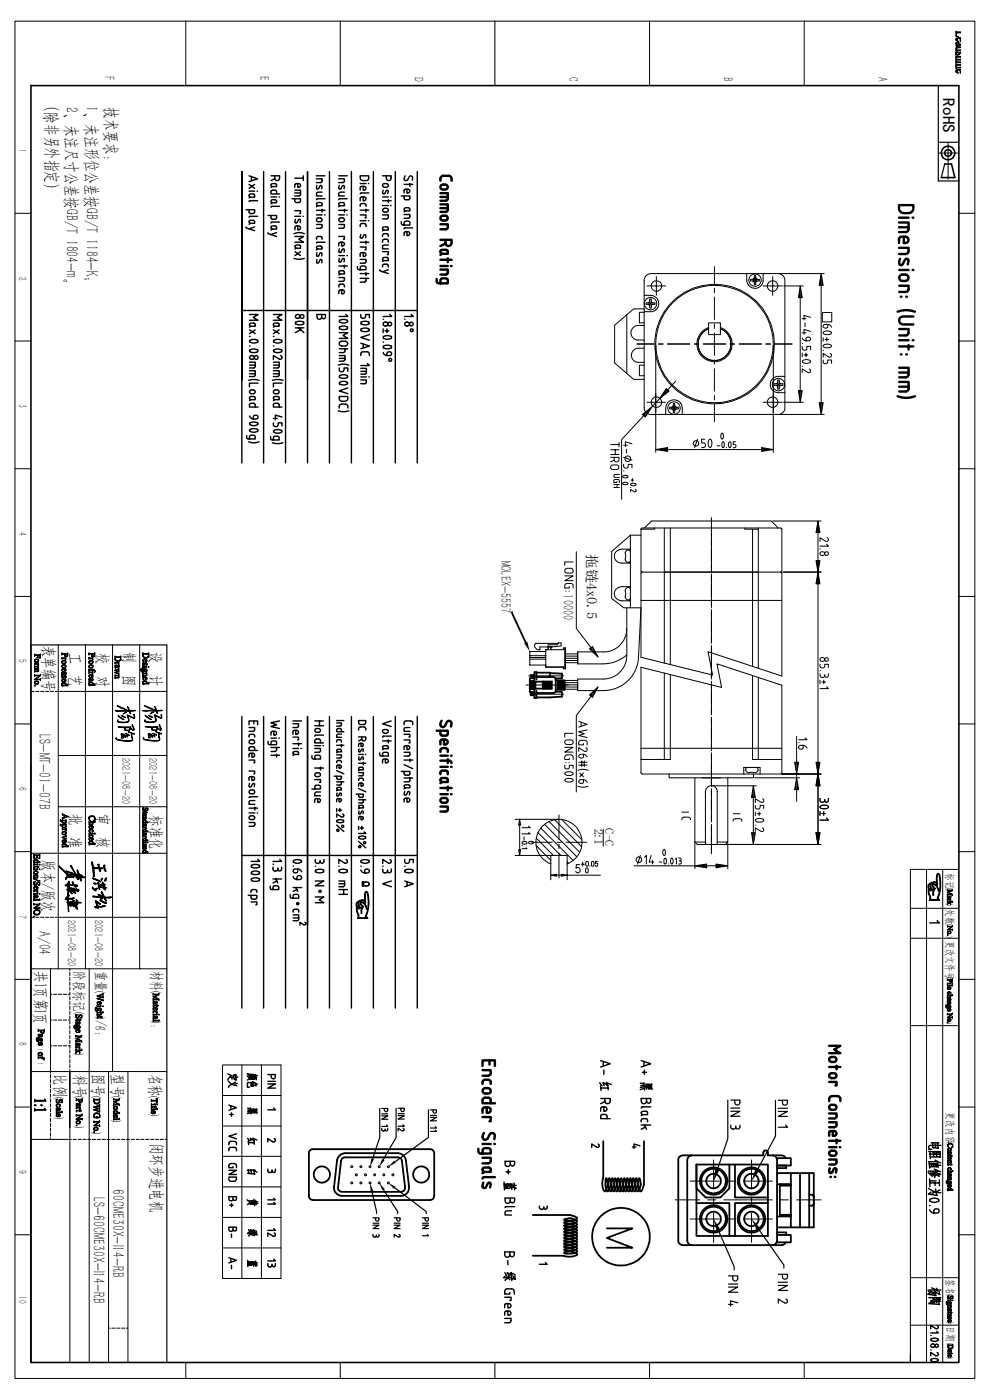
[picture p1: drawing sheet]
<svg xmlns="http://www.w3.org/2000/svg" width="210mm" height="297mm" viewBox="0 0 210 297" stroke-linecap="round" stroke-linejoin="round" font-family="sans-serif">
<defs><g id="words">
<g font-size="4.1">
<text x="7.2" y="208.3" transform="rotate(90 7.2 208.3)">1</text>
<text x="7.1" y="213.8" transform="rotate(90 7.1 213.8)">1</text>
</g>
<g font-size="3.6">
<text x="9.9" y="21.2" transform="rotate(90 9.9 21.2)">（除非另外指定）</text>
<text x="14.1" y="22.7" transform="rotate(90 14.1 22.7)">2、未注尺寸公差按GB/T 1804-m。</text>
<text x="18.3" y="22.5" transform="rotate(90 18.3 22.5)">1、未注形位公差按GB/T 1184-K；</text>
<text x="22.5" y="22.8" transform="rotate(90 22.5 22.8)">技术要求:</text>
<text x="200" y="20.9" transform="rotate(90 200 20.9)">RoHS</text>
</g>
<g font-size="3.5">
<text x="8.2" y="155.8" transform="rotate(90 8.2 155.8)">LS-MT-01-07B</text>
<text x="8.2" y="197.5" transform="rotate(90 8.2 197.5)">A/04</text>
<text x="32.2" y="242.4" transform="rotate(90 32.2 242.4)">闭环步进电机</text>
<text x="19.8" y="254" transform="rotate(90 19.8 254)">LS-60CME30X-I14-RB</text>
<text x="23.9" y="252.4" transform="rotate(90 23.9 252.4)">60CME30X-I14-RB</text>
</g>
<g font-size="3.4">
<text x="9.3" y="137.1" transform="rotate(90 9.3 137.1)">表单编号</text>
<text x="14.9" y="138.4" transform="rotate(90 14.9 138.4)">工</text>
<text x="14.9" y="143.3" transform="rotate(90 14.9 143.3)">艺</text>
<text x="20.7" y="138.6" transform="rotate(90 20.7 138.6)">校 对</text>
<text x="26.3" y="138.3" transform="rotate(90 26.3 138.3)">制</text>
<text x="26.3" y="143.1" transform="rotate(90 26.3 143.1)">图</text>
<text x="32" y="138.4" transform="rotate(90 32 138.4)">设</text>
<text x="32" y="143.2" transform="rotate(90 32 143.2)">计</text>
<text x="14.9" y="172.8" transform="rotate(90 14.9 172.8)">批 准</text>
<text x="20.7" y="172.6" transform="rotate(90 20.7 172.6)">审</text>
<text x="32" y="173" transform="rotate(90 32 173)">标准化</text>
<text x="20.7" y="177.5" transform="rotate(90 20.7 177.5)">核</text>
<text x="9.2" y="182.5" transform="rotate(90 9.2 182.5)">版本/版次</text>
<text x="7.6" y="206" transform="rotate(90 7.6 206)">共 页第 页</text>
<text x="11.7" y="227.9" transform="rotate(90 11.7 227.9)">比例</text>
<text x="19.8" y="227.8" transform="rotate(90 19.8 227.8)">图号</text>
<text x="23.9" y="227.9" transform="rotate(90 23.9 227.9)">型号</text>
<text x="31.8" y="227.9" transform="rotate(90 31.8 227.9)">名称</text>
<text x="15.9" y="228" transform="rotate(90 15.9 228)">料号</text>
</g>
<g font-size="3.1">
<text x="106.2" y="119" transform="rotate(90 106.2 119)">MOLEX-5557</text>
<text x="119.5" y="126.1" transform="rotate(90 119.5 126.1)">10000</text>
<text x="15.9" y="206" transform="rotate(90 15.9 206)">阶段标记</text>
<text x="20.4" y="206" transform="rotate(90 20.4 206)">重量</text>
<text x="32.3" y="206" transform="rotate(90 32.3 206)">材料</text>
<text x="20.6" y="216.3" transform="rotate(90 20.6 216.3)">/g：</text>
</g>
<text font-size="3" x="124.5" y="117.6" transform="rotate(90 124.5 117.6)">拖链4x0.5</text>
<g font-size="2.8">
<text x="22.3" y="16.2" transform="rotate(90 22.3 16.2)">F</text>
<text x="55.1" y="16.1" transform="rotate(90 55.1 16.1)">E</text>
<text x="87.9" y="16.4" transform="rotate(90 87.9 16.4)">D</text>
<text x="120.6" y="16.3" transform="rotate(90 120.6 16.3)">C</text>
<text x="153.5" y="16.3" transform="rotate(90 153.5 16.3)">B</text>
<text x="186.3" y="16.3" transform="rotate(90 186.3 16.3)">A</text>
</g>
<g font-size="2.6">
<text x="25.8" y="160.8" transform="rotate(90 25.8 160.8)">2021-08-20</text>
<text x="31.6" y="160.8" transform="rotate(90 31.6 160.8)">2021-08-20</text>
<text x="14.3" y="195.2" transform="rotate(90 14.3 195.2)">2021-08-20</text>
<text x="20.1" y="195.2" transform="rotate(90 20.1 195.2)">2021-08-20</text>
</g>
<g font-size="2.5">
<text x="126.1" y="175.9" transform="rotate(90 126.1 175.9)">2:1</text>
<text x="128.4" y="175.6" transform="rotate(90 128.4 175.6)">C-C</text>
<text x="16" y="214.8" transform="rotate(90 16 214.8)">(</text>
<text x="20.4" y="210.2" transform="rotate(90 20.4 210.2)">(</text>
<text x="20.4" y="215.9" transform="rotate(90 20.4 215.9)">)</text>
<text x="32.3" y="210.2" transform="rotate(90 32.3 210.2)">(</text>
<text x="32.3" y="216.6" transform="rotate(90 32.3 216.6)">):</text>
<text x="16" y="223.4" transform="rotate(90 16 223.4)">)</text>
<text x="11.8" y="232.7" transform="rotate(90 11.8 232.7)">(</text>
<text x="16" y="232.5" transform="rotate(90 16 232.5)">(</text>
<text x="19.7" y="232.5" transform="rotate(90 19.7 232.5)">(</text>
<text x="23.9" y="232.5" transform="rotate(90 23.9 232.5)">(</text>
<text x="31.9" y="232.5" transform="rotate(90 31.9 232.5)">(</text>
<text x="11.8" y="237" transform="rotate(90 11.8 237)">)</text>
<text x="16" y="238.8" transform="rotate(90 16 238.8)">)</text>
<text x="24" y="237.6" transform="rotate(90 24 237.6)">)</text>
<text x="32" y="236.3" transform="rotate(90 32 236.3)">)</text>
<text x="19.7" y="240.2" transform="rotate(90 19.7 240.2)">)</text>
</g>
<g font-size="2.3">
<text x="4" y="31.6" transform="rotate(90 4 31.6)">1</text>
<text x="4" y="58.7" transform="rotate(90 4 58.7)">2</text>
<text x="4" y="85.7" transform="rotate(90 4 85.7)">3</text>
<text x="4" y="112.8" transform="rotate(90 4 112.8)">4</text>
<text x="4" y="139.9" transform="rotate(90 4 139.9)">5</text>
<text x="4" y="167" transform="rotate(90 4 167)">6</text>
<text x="200.8" y="185.3" transform="rotate(90 200.8 185.3)">标记</text>
<text x="4" y="194" transform="rotate(90 4 194)">7</text>
<text x="200.8" y="192.9" transform="rotate(90 200.8 192.9)">处数</text>
<text x="200.8" y="199.6" transform="rotate(90 200.8 199.6)">更改文件号</text>
<text x="4" y="221.1" transform="rotate(90 4 221.1)">8</text>
<text x="200.9" y="236" transform="rotate(90 200.9 236)">更改内容</text>
<text x="4" y="248.2" transform="rotate(90 4 248.2)">9</text>
<text x="4" y="275" transform="rotate(90 4 275)">10</text>
<text x="200.9" y="271.4" transform="rotate(90 200.9 271.4)">签名</text>
<text x="200.9" y="281.4" transform="rotate(90 200.9 281.4)">日期</text>
</g>
<g font-size="1.8">
<text x="200.9" y="188.3" transform="rotate(90 200.9 188.3)">(</text>
<text x="200.9" y="191.9" transform="rotate(90 200.9 191.9)">)</text>
<text x="200.9" y="196" transform="rotate(90 200.9 196)">(</text>
<text x="200.9" y="198.5" transform="rotate(90 200.9 198.5)">)</text>
<text x="200.9" y="207.3" transform="rotate(90 200.9 207.3)">(</text>
<text x="200.9" y="216.9" transform="rotate(90 200.9 216.9)">)</text>
<text x="7.9" y="222.3" transform="rotate(90 7.9 222.3)">1</text>
<text x="8" y="225.3" transform="rotate(90 8 225.3)">1</text>
<text x="201" y="242.2" transform="rotate(90 201 242.2)">(</text>
<text x="201" y="252.4" transform="rotate(90 201 252.4)">)</text>
<text x="201" y="274.5" transform="rotate(90 201 274.5)">(</text>
<text x="201" y="280.5" transform="rotate(90 201 280.5)">)</text>
<text x="201" y="284.8" transform="rotate(90 201 284.8)">(</text>
<text x="201" y="288" transform="rotate(90 201 288)">)</text>
</g>
</g></defs>
<g fill="none" stroke="#000" stroke-width=".21">
<path d="M3.2 4.5h203.6v287.9h-203.6zM39.4 4.5v13.7M72.2 4.5v13.7M105 4.5v13.7M137.8 4.5v13.7M170.6 4.5v13.7M199.1 32.5h4M201.1 30.4v7.6M3.2 45.3h3.4M136.9 58.6l.7-.5 .5-.1h26.9a1.52 1.52 0 0 1 1.5 1.6v26.8a1.45 1.45 0 0 1-1.5 1.5h-26.9a1.45 1.45 0 0 1-1.4-1.5v-27.1zM139.2 58.7v4M151.6 56.6v3.6"/>
<path d="M158.4 58v1.4a1.74 1.74 0 0 0 1.7 1.8 1.74 1.74 0 0 0 1.8-1.8v-1.4M159.2 59.3h.8v-.8h.2h.1v.8h.8v.1v.2h-.8v.8h-.3v-.8h-.8zM159.6 59.6l.3 .1 .1 .3M159.9 59.1l.5 .6M160 58.9l-.4 .4M160.3 58.9l.4 .4M160.4 59.1l-.5 .6M160.7 59.6l-.3 .1-.1 .3M163.9 58.7v4M165.3 58h9.5M174.2 58l.4 2.5h-.8zM203.4 45.3h3.4"/>
<path d="M3.2 72.3h3.4M133 66.8v12.4M135.1 73h3.7M136.7 62.7h1.3a1.74 1.74 0 0 1 1.7 1.7 1.74 1.74 0 0 1-1.7 1.7h-1.3M136.7 65.5h-2.3l-4 3.5v8l4 3.5h2.3M136.7 69a2.52 2.52 0 0 0-2.2 .3 1.52 1.52 0 0 0-.6 1.8 1.52 1.52 0 0 0 1.5 1h1.3M136.7 73.9a2.85 2.85 0 0 0-2.1 .2 1.49 1.49 0 0 0-.6 1.7 1.49 1.49 0 0 0 1.4 1.1h1.3M136.7 66.3h-1.1v2.2h1.1M136.7 77.5h-1.1v2.2h1.1M137.2 60.7h4M137.5 64.6l.3 .4M137.7 64.1l.6 .6"/>
<path d="M137.8 63.8l-.3 .5M137.8 63.5h.4v.8h.7v.3h-.7v.7l-.2 .1-.2-.1v-.7h-.7l-.1-.2 .1-.1h.7zM138.2 63.8l.1 .3 .3 .2M138.3 64.1l-.6 .6M138.6 64.6l-.3 .1-.1 .3M139 65.7h.1M139.1 73.3v22.7M139.7 73h1M141.6 73h4.7M147.3 73h1M149.2 73h4.8M150.3 68.5h2.5v2.5h-2.5z"/>
<path d="M150.3 69.5a3.7 3.7 0 0 0-1.7 5.7 3.7 3.7 0 0 0 6 0 3.7 3.7 0 0 0-1.8-5.7M150.3 69.7a3.5 3.5 0 0 0-1.5 5.4 3.5 3.5 0 0 0 5.6 0 3.5 3.5 0 0 0-1.6-5.4M151.6 61.1v1M151.6 63v4.8M151.6 68.7v1M151.6 70.6v4.8M151.6 76.3v1M151.6 78.2v4.8M154.9 73h.9M156.8 73h4.7M158.8 60.5h.1M161.9 60.7h4"/>
<path d="M162.5 73h.9M164 73.3v22.7M164.4 73h3.6M166.2 60.7h4.2M166.5 79.8h-1.4a1.74 1.74 0 0 0-1.7 1.8 1.74 1.74 0 0 0 1.7 1.7h1.4M169.8 60.7l.4 2.5h-.8zM169.8 63.2v19.6M170.2 67.6h.8M170.2 70.6h.8M170.2 72.9h.1M170.2 74.9v.8M170.2 77.7h.1"/>
<path d="M170.2 71.7a1.1 1.1 0 0 0 1.8 .3 .49 .49 0 0 0-.5-.5 .49 .49 0 0 0-.5 .4v.4M170.2 73.5v.4a.5 .5 0 0 0 .5 .4 .5 .5 0 0 0 .5-.4v-.4h.8v.7M170.3 76.5l.8-.2a.75 .75 0 0 1 .9 .5 1.1 1.1 0 0 1-1.8-.2zM170.6 75.3h.8M170.8 68.5v.8M171 74.9v.8M171.7 78.3a.39 .39 0 0 1 .2 .5 .39 .39 0 0 1-.5 .2l-1.2-.7v.8M172 67.3l-1.4-.4v1M172 70.3l-1.4-.4v1M174.2 60.5v24.9M174.5 66.3h1.9v2h-1.9zM174.6 76.4v.4a.5 .5 0 0 0 .5 .4 .5 .5 0 0 0 .5-.4v-.4h.8v.7"/>
<path d="M174.6 71.6v.8M174.6 74.4h.1M174.7 70.4l.8-.2a.57 .57 0 0 1 .8 .6l-.8 .2a.56 .56 0 0 1-.6 0 .56 .56 0 0 1-.2-.6zM174.7 73.2l.8-.2a.57 .57 0 0 1 .8 .5l-.2 .2-.6 .1a.56 .56 0 0 1-.6 0 .56 .56 0 0 1-.2-.6zM174.7 69l.1-.2h.8v.4a.49 .49 0 0 1-.5 .4 .49 .49 0 0 1-.5-.5zM175 72h.8M175.4 71.6v.8M175.6 68.8a.84 .84 0 0 1 .8 .6M176.1 75a.41 .41 0 0 1 .3 .5 .41 .41 0 0 1-.6 .2l-1.2-.7v.8M203.4 72.3h3.4M3.2 99.4h3.4M129.5 97h1.8v.5a.51 .51 0 0 1-.5 .5 .51 .51 0 0 1-.5-.5v-.5"/>
<path d="M129.5 94.3h1.8M129.5 95.4h1.8M129.5 96.4h1.8M129.6 98.8a1.47 1.47 0 0 1 1.6 0 .5 .5 0 0 1-.4 .8h-.8a.49 .49 0 0 1-.4-.3 .49 .49 0 0 1 0-.5zM130.3 97.6l-.8 .4M130.5 95.4v1M131.3 93.9v.9M132.3 94.4h.8M132.3 97l1.8 .6M132.3 99.9h.1M132.3 98.5v.4a.5 .5 0 0 0 .5 .4 .5 .5 0 0 0 .5-.4v-.4h.8v.7M132.9 95.3v.8"/>
<path d="M134.1 94.1l-1.4-.4v1M136.3 87.9l2-1.5-1.4 2.1zM136.6 88.2l-4.7 5.1v12.6M137.2 85.3h4M139.1 95.4l2.5-.4v.8zM140 84.5l-1.7 1.9M141.2 87.9v-1.3a1.76 1.76 0 0 1 1.8-1.8 1.76 1.76 0 0 1 1.7 1.8v1.3M141.4 82.4l.5 .6-1.9 1.5zM141.6 95.4h19.9M142.1 86.4h.7v-.8h.3v.8h.8v.3h-.8v.8h-.3v-.8h-.7zM142.4 86.7l.4 .4M142.7 86.3l.6 .6"/>
<path d="M142.8 86l-.4 .4M143.1 86l.5 .4M143.3 86.3l-.6 .6M143.3 80.9l-1.7 1.8M143.6 86.7l-.5 .4M144.3 85.6h.1M148 93.2l-.6 1.8M149.5 93.2h-.7v.8h.4a.49 .49 0 0 1 .5 .5 .49 .49 0 0 1-.5 .5h-.4M150.5 93.3a.44 .44 0 0 1 .5 .1 .44 .44 0 0 1 0 .5v.2a.57 .57 0 0 1-.5 .8l-.3-.5v-.7zM151.6 83.9v.9M151.6 85.8v3.7M152.1 94.6h.6"/>
<path d="M153.1 91.9a.73 .73 0 0 1 0 1.2l-.2-.4zM153.2 93.8l.2-.1a.78 .78 0 0 1 0 1.3l-.3-.6zM154.1 94.9v.1M154.7 93.8l.1-.1a.73 .73 0 0 1 0 1.3l-.1-.1a1.05 1.05 0 0 1 0-1.1zM156 93.7h-.5v.6h.3a.37 .37 0 0 1 .3 .3 .37 .37 0 0 1-.3 .4h-.3M161.5 95l2.5 .4-2.5 .4zM161.9 85.3h4M164.1 80.2h.1M164.2 81.4h.8v-.8h.3v.8h.8v.2v.1h-.8v.8h-.2h-.1v-.8h-.8zM164.6 81.7l.4 .3v.2M164.8 81.3l.6 .6M165 81v.2l-.4 .2"/>
<path d="M165.3 81l.1 .3 .3 .1M165.3 87.9h9.5M165.4 81.3l-.6 .6M165.7 81.7l-.4 .5M166.2 85.3h4.2M169.4 82.8h.8l-.4 2.5zM173.8 85.4h.8l-.4 2.5zM203.4 99.4h3.4M121.6 119.2h-1.8v.8M122.3 117.1v16.2l3.1 4.1M130.2 103.4h1.2M130.2 102.8h1.2"/>
<path d="M130.9 102.8v.6M130.9 102.2v.2h-.7v-.5l.2-.2h.8l.2 .7M131.4 100.7h-1l-.2 .3 .3 .3h.9M132.1 101a.72 .72 0 0 1 1.1 .2 .72 .72 0 0 1-1.1-.2zM132.1 102.5a.67 .67 0 0 1 1.1 .2l-.8 .1zM132.6 118.6a.58 .58 0 0 0 .4 .7 .58 .58 0 0 0 .7-.4M133.7 117.1a.58 .58 0 0 0-.7-.4 .58 .58 0 0 0-.4 .7l.2 .6-.2 .6M133.7 116.5h-1.7a1.49 1.49 0 0 0-1.7 1.5 1.49 1.49 0 0 0 1.7 1.5h1.7M133.7 113.5v15.4M133.8 103.4h.1M133.8 102.7l1-.1a.19 .19 0 0 1 .2 .2 .19 .19 0 0 1-.2 .2h-.7l-.3-.2zM133.9 101.9h.5"/>
<path d="M134.2 101.6v.5M134.7 103.8a.26 .26 0 0 1 .2 .4 .26 .26 0 0 1-.4 .1l-.7-.5v.6M136 112.2l.3-.2h29.3l.3 .3v9.1h-29.9zM136 113.5h-2.3l-3.9 3.5v10l2.5 1.9h3.7l-.5 10.2a7.4 7.4 0 0 1-7.5 7.4h-5.4v-2.4h5.4a5 5 0 0 0 5-5v-10.2M136.7 112l1.5-1.5h25.4l1.5 1.5M138.9 112v.3h-2.9M140.9 112v28.7M142.2 112v29M150.9 109.8v11.5M158 112v.3h2.9M159.6 112.3v29.1M160.9 112v29.8"/>
<path d="M163.9 110.5h10.3M173.1 118.9h.8l-.4 2.5zM173.5 110.5l.4 2.5h-.8zM173.5 113v5.9M173.9 116.5h.2M175.3 115.4l.5 .5h-1.9M175.4 114.1a.4 .4 0 0 1 .3 .5 .4 .4 0 0 1-.6 .2l-1.2-.7v.8M3.2 126.5h3.4M6.6 136.8v152.3h28.8M12.4 136.8v68.7M18.1 136.8v68.7M23.9 136.8v90.5"/>
<path d="M29.6 136.8v68.7M112.4 139.1h3.4M115.8 138.2h-3.4v1.3h3.4M115.8 139.8h-3.4v1.3h3.4M116.7 137.2h.3M117.1 137.2h.1M118.4 136.5l-.2 .3h-1.9v.8l-.3 .2M118.4 136.5h-4.7l-.3 .3v.4l.6 .6h.6l-.1-.6h2.1M118.4 136.5l.6-.1v.6l-2 .3-.2 .3 .3 .2M119.8 122.2h1.8l-1.8 1h1.8M119.9 137.5h-.4v.3h-3.7v3.8h3.7M119.9 120.8a1.5 1.5 0 0 1 1.4-.2 .52 .52 0 0 1 .3 .6 .52 .52 0 0 1-.5 .4h-.8a.51 .51 0 0 1-.4-.8z"/>
<path d="M119.9 138.7h2.7M119.9 139.2h2.7M119.9 139.7h2.7M120 125.4h.1M120.7 125.4h.1M120.8 124.5v.3h-1l.2-.9 1.1-.1a.44 .44 0 0 1 .5 .5v.5M125.1 137.7l.6-.5 1.2 2.2zM132.6 126.5a.58 .58 0 0 0 .4 .8 .58 .58 0 0 0 .7-.4M133 133.3a4.9 4.9 0 0 1-5 5h-5.4v2.5h5.4a7.5 7.5 0 0 0 5-1.9M133.7 125.1a.58 .58 0 0 0-.7-.4 .58 .58 0 0 0-.4 .7l.2 .6-.2 .6M133.7 124.5h-1.7a1.51 1.51 0 0 0-1.7 1.5 1.51 1.51 0 0 0 1.7 1.5h1.7M136 127.4h29.9"/>
<path d="M136.3 121.4l-.3 .2v17.8l15.2 3.8-1-4.9 15.7 5.1v-21.7l-.3-.3M150.9 121.8v7.1M150.9 129.3v7.2M150.9 136.9v7.2M173.5 123.9v37.8M173.5 121.4l.4 2.5h-.8zM174 139.7a.48 .48 0 0 1 .7-.2 .48 .48 0 0 1 .1 .7 .48 .48 0 0 1-.6 .1l-.3-.3zM174.2 121.4h-8M203.4 126.5h3.4M3.2 153.6h3.4M6.6 146.7h.6M7.6 146.7h.7"/>
<path d="M8.6 146.7h.7M9.7 146.7h.6M10.7 146.7h.6M24.5 150.8l2.8-.1-.2-.8 .4 .8h1.2l-1.1 .2v.5l-.2-.5zM24.6 156.5h.1a.49 .49 0 0 0 .7 .4l2 .3 .5-.1 .2-.3a1.03 1.03 0 0 1-.2-1.1l.1 .5a.65 .65 0 0 1-.2 1l-1.1 .1-1.7-.3-.4-.3zM24.8 149.7l2.2 1-1.4-.5zM25 152.7l.1 .4h2.1l.1-.4-.3-1 1.4 .6v-.7l.2 .7-.4 .1-1.1-.6a1.23 1.23 0 0 1 0 1.4l-1.2 .1a.71 .71 0 0 1-1-.5zM25.1 151.8l1.2 .8-.4-.1-.8-.5zM25.1 154.2l2.7 .1-1.3 .1zM25.7 155.7h.4h-.3l.2 .7 .2 .2h-.5l.2-.1zM25.7 151.8l.9 .5zM26 156.1h.4l-.1-.4 .2 .4h.4l-.2-.5 .7 .3h-.4l.1 .5-.3-.2h-.3v.2l-.1-.1z"/>
<path d="M26.1 151.5l.7-.5zM26.5 154.5v.3l.2 .1h.7l.2-.5 .7 .5-.3-1.1h.1l.3 .8v.3l-.8-.3a.73 .73 0 0 1-1.2 .1zM27.3 155.3l1.2 .4-.6-.1zM30.3 150.7h2.8l-.3-.8 .5 .8h1.1l-1.1 .2 .1 .5-.3-.5h-2.4zM30.4 156.5h.1a.54 .54 0 0 0 .7 .4l1.1 .2h1.4l.1-.3-.1-1.1v.4a.65 .65 0 0 1-.1 1.1h-1.1l-1.8-.2-.3-.3zM30.6 149.6l2.1 1-1.3-.4zM30.7 152.7l.2 .4 2-.1 .1-.3-.2-1.1 1.4 .7v-.7l.1 .7-.1 .1-1.3-.6a1.17 1.17 0 0 1 0 1.4l-1.3 .1a.71 .71 0 0 1-.9-.6zM30.8 151.7l1.2 1-.9-.6zM30.8 154.1l2.7 .1-1.7 .1zM31.4 155.7h.5l-.1 .1-.3-.1 .2 .7 .3 .1h-.5l.1-.1zM31.5 151.8l.9 .4zM31.7 156.1l.4-.1v-.3l.2 .3h.4l-.1-.3-.2-.1 .1-.1 .6 .4-.3-.1 .1 .5a.3 .3 0 0 0-.3-.1 .3 .3 0 0 0-.3 .1z"/>
<path d="M31.8 151.4l.7-.4zM32.2 154.4l.1 .4 .8 .1 .3-.6 .6 .6 .1-.3-.4-.8h.2l.3 .8v.3l-.8-.4a.76 .76 0 0 1-1.3 .2zM33.1 155.2l1.2 .5-.6-.1zM35.4 146.7h-23.7M112.1 143.4h7.5M112.4 147.3h7.2M115.8 141.5h3.7v.3l.4 .1M119.8 158.5h1.8l-1.8 1.1h1.8M119.9 144.4h2.7M119.9 144.8h2.7M119.9 145.8h2.7M119.9 146.2h2.7"/>
<path d="M119.9 157.1l.2-.1a1.58 1.58 0 0 1 1.4 .1 .5 .5 0 0 1-.4 .8h-.8a.49 .49 0 0 1-.5-.2 .49 .49 0 0 1 .1-.6zM119.9 140.1h2.7M119.9 140.6h2.7M121.6 155.6h-1.8v.8M122.6 145.3h-11M122.8 153l1.7 .7-1.7 .6M123.3 153.2v.9M123.8 157.7v.3h-1l.1-.8 1.2-.1 .4 .3v.6M124.3 158.6a.42 .42 0 0 1 .2 .6 .42 .42 0 0 1-.5 .2l-1.2-.8v.8M124.5 154.9l-1.7 .3 1.2 .5-1.2 .3 1.7 .5M125.1 147.4l1.8-1.7-1.2 2.3zM125.4 147.7l-3.1 4.1v16.2"/>
<path d="M136 141.6l17.1 4.2-1-5 13.8 4.6-.1 18.7h-29.7zM136 158.8h29.9M140.9 142.8v18.3M142.2 143.1v18h-6.2M150.9 144.5v7.1M150.9 152.1v7.2M150.9 159.7v7.1M159.6 143.3v17.8h6.3M160.9 143.8v17.3M169 156.2v5.5M169.4 157.5h.1M169.5 158.3l.3-.2h.6v.4a.47 .47 0 0 1-.6 .4 .47 .47 0 0 1-.3-.6z"/>
<path d="M170.4 158.1l.5 .2 .3 .4M170.8 156.5l.4 .4h-1.8M173.9 142.3h.2M173.9 144.3v.8M173.9 140.9v.4a.52 .52 0 0 0 .6 .4 .52 .52 0 0 0 .5-.4v-.4h.7v.7M173.9 142.9v.4a.52 .52 0 0 0 .7 .4 .52 .52 0 0 0 .4-.6M174.3 144.7h.8M174.8 144.3v.8M175.3 145.7l.4 .4h-1.8M175.7 142.9v.4a.38 .38 0 0 1-.4 .4 .38 .38 0 0 1-.3-.4M203.4 153.6h3.4M6.6 162.2v126.9"/>
<path d="M12.4 160.3h23M12.4 171.2h23M109.3 173.8h9.3M110.2 173.8l.2 1.2h-.4zM110.2 175v5.3M110.8 178.6h.8a.32 .32 0 0 1 .1 .4 .32 .32 0 0 1-.4 .1l-.5-.1zM110.8 179.4h.1M111.2 177.5v.8M111.6 179.8l.2 .2h-1.1M112.1 175.3l.4 .3h-1.8M112.1 176.6l.4 .3h-1.8M112.2 178.6l.5-.1 .5 .2a.58 .58 0 0 1-1.1 0z"/>
<path d="M112.8 178.7h4.4M113.7 179.4l3.1 3.1M113.8 177.8l3.6 3.7M114.1 176.7l4.9 4.8M114.7 175.7l6.9 6.8M115.5 174.9l6.9 6.9M116.5 174.3l6.5 6.5M117.6 173.9l5.8 5.7M118.2 178.7h.9M118.6 172.9v5.2M118.6 179.1v.9M119.2 173.9l4.2 4.2"/>
<path d="M119.8 162.3v.4a.5 .5 0 0 0 .5 .4 .5 .5 0 0 0 .5-.4v-.4h.8v.7M119.9 164l.8-.3a.51 .51 0 0 1 .6 0 .51 .51 0 0 1 .2 .6l-.5 .2h-.5a.48 .48 0 0 1-.6-.5zM119.9 165.4l.8-.3a.51 .51 0 0 1 .6 0 .51 .51 0 0 1 .2 .6l-.8 .2a.54 .54 0 0 1-.6 0 .54 .54 0 0 1-.2-.5zM120 161.8h.1M120.1 178.7h4.4M120.7 161.8h.1M120.8 160.9v.2h-1v-.7l.3-.2 1-.1a.44 .44 0 0 1 .5 .6v.4M122.6 163.4a2.86 2.86 0 0 1 2.2 0M122.6 166.8a2.86 2.86 0 0 0 2.2 0M122.8 161.7h1.7M122.8 162.3h1.7M122.9 160.2l.3-.2h.6v.4a.49 .49 0 0 1-.5 .4 .49 .49 0 0 1-.5-.5z"/>
<path d="M122.9 165.6l.3-.2h.6v.4a.49 .49 0 0 1-.5 .4 .49 .49 0 0 1-.5-.5zM123 164l.8 .8M123.4 161.4v1.2M123.8 160l.2 .1 .5 .5M123.8 165.4h.2l.6 .6M123.8 164l-.8 .8M124 161.4v1.2M128 175.9v3.6M141.9 164.2l.2 .8h17.6l.2-.8M144.7 173.9v-.3l.4-.2h1.1l.2 .2 .1 .3M144.7 172.3h1.4M147.4 178.6l.5 .6h26.3"/>
<path d="M147.4 165v13.6M147.4 178.6h2.2M147.4 179v5.3M148.9 165h4M149.6 179.2v-11.3a1.25 1.25 0 0 1 1.3-1.2 1.25 1.25 0 0 1 1.2 1.2v11.3M150.9 167.3v7.1M150.9 174.9v6.2M151.2 166.7h9.2M152.1 178.6h2.3M154.4 165v13.6M154.4 178.6l-.5 .6M154.4 179v5.3"/>
<path d="M155.5 174.2l.1-.3 .4-.2 1.2 .1 .2 .4M155.5 172.6h1.5M157.8 164.2v-1.4h3.4v1.4M158.6 162.8a.58 .58 0 0 0-.4 .7 .58 .58 0 0 0 .7 .4M159.4 176.7h.8l-.4 2.5zM159.8 166.7l.4 2.5h-.8zM159.8 169.2v7.5M160.1 165h9.5M160.2 170.9v.3a.53 .53 0 0 0 .5 .4 .53 .53 0 0 0 .5-.4v-.3h.8v.6M160.2 172.3v.8M160.2 175h.1M160.3 173.9l.8-.3a.72 .72 0 0 1 .9 .5l-.2 .2-.7 .1a.54 .54 0 0 1-.6 0 .54 .54 0 0 1-.2-.5z"/>
<path d="M160.4 162.8a.57 .57 0 0 1 .4 .7 .57 .57 0 0 1-.7 .4h-1.2M160.7 172.6h.7M161 172.3v.8M161.7 175.6a.4 .4 0 0 1 .3 .6 .4 .4 0 0 1-.6 .2l-1.2-.8v.8M161.8 169.5a.4 .4 0 0 1 .2 .5 .4 .4 0 0 1-.6 .2l-1.2-.7v.8M168.6 161.7h.8l-.4 2.5zM169 165l.4 2.5h-.8zM169 164.2v.8M169 167.5v2.5M173.1 161.7h.8l-.4 2.5zM173.1 176.7h.8l-.4 2.5zM173.5 166.7v10"/>
<path d="M173.5 164.2l.4 2.5h-.8zM173.9 172.2v.8M173.9 169.4v.4a.52 .52 0 0 0 .7 .4 .52 .52 0 0 0 .4-.6M174 171l.8-.2a.56 .56 0 0 1 .6 0 .56 .56 0 0 1 .3 .6l-.9 .2a.54 .54 0 0 1-.5 0 .54 .54 0 0 1-.3-.6zM174.2 164.2h-8.3M174.3 172.6h.8M174.8 172.2v.8M175.3 173.6l.4 .4h-1.8M175.7 169.4l-.1 .7-.3 .1-.3-.4M3.2 180.7h3.4M6.6 181h28.8M6.6 194.6h.6"/>
<path d="M7.6 194.6h.7M8.6 194.6h.7M9.7 194.6h.6M10.7 194.6h.6M14.4 188.4v2.6M14.5 188v3.1M35.4 194.6h-23.7M109.3 181.5h7.5M110 180.3h.4l-.2 1.2zM116.8 185.7l1.3-.2v.4zM116.8 183.3v-1.8h3.5v1.8M116.8 183.3a4.9 4.9 0 0 1-2.1-7.5 4.9 4.9 0 0 1 7.8 0 4.9 4.9 0 0 1-2.2 7.5"/>
<path d="M116.8 183.3v3.3M118.1 185.7h1M118.6 181v5.3M119.1 185.5l1.2 .2-1.2 .2zM120.3 182.8l.3 .3M120.3 183.3v3.3M120.3 185.7h7.1M122.9 183.4h-.6l-.1 .8a.52 .52 0 0 1 .7 0 .52 .52 0 0 1 0 .8 .52 .52 0 0 1-.7 0l-.1-.2M123.3 183.3h.7M123.6 182.9v.9M124.3 184.2l.2-.1a.58 .58 0 0 1 .3 .5 .58 .58 0 0 1-.3 .6l-.3-.5zM124.4 182.8h.1a.55 .55 0 0 1 .3 .5 .55 .55 0 0 1-.3 .5l-.3-.5z"/>
<path d="M125.1 183.7h.1M125.6 182.8a.53 .53 0 0 1 .5 .3 .53 .53 0 0 1-.2 .6h-.3l-.1-.1zM126.7 182.8h-.4v.4a.32 .32 0 0 1 .4 0 .32 .32 0 0 1 0 .4 .32 .32 0 0 1-.4 .1v-.1M134.5 183.7h12.9M135.8 181.5l-.5 1.8M136.7 181.9l.4-.4v1.8M138.1 181.5l-.4 1.4h1M138.4 182.5v.8M139.8 182.9h.6M140.8 180.3v-.1a.76 .76 0 0 1 0 1.3l-.2-.5zM140.9 182.2a.32 .32 0 0 1 .4 0 .32 .32 0 0 1 .1 .4v.3a.28 .28 0 0 1-.3 .4 .28 .28 0 0 1-.3-.4zM141.8 183.3h.1"/>
<path d="M142.4 182.2a.33 .33 0 0 1 .4 0 .33 .33 0 0 1 0 .5l-.1 .3a.25 .25 0 0 1-.3 .3 .25 .25 0 0 1-.1-.4zM143.3 182.3l.2-.3v1.3M143.9 182l.5 .1 .1 .1-.3 .4M144.1 182.6a.35 .35 0 0 1 .4 .3 .35 .35 0 0 1-.3 .4h-.3M147.4 183.7l2.5-.4v.8zM149.9 183.7h2M151.9 183.3l2.5 .4-2.5 .4zM193.1 199.1h10.3M193.1 192.7h10.3M196.6 184.4v104.7M200 184.4v104.7M203.4 180.7h3.4"/>
<path d="M203.4 184.4h-10.3v104.7M3.2 207.8h3.4M6.6 205.5h28.8M10.7 205.5v10.9M10.7 210.9h.3M10.7 216.4h.3M10.7 216.4v5.5M11.4 210.9h.7M11.4 216.4h.7M12.4 210.9h.7M12.4 216.4h.7M13.4 210.9h.7"/>
<path d="M13.4 216.4h.7M14.5 210.9h.3M14.5 216.4h.3M14.8 205.5v.5M14.8 206.3v.7M14.8 207.3v.7M14.8 208.4v.6M14.8 209.4v.7M14.8 210.4v.7M14.8 211.5v.6M14.8 212.5v.6M14.8 213.5v.7"/>
<path d="M14.8 214.5v.7M14.8 215.6v.6M14.8 216.6v.7M14.8 217.6v.7M14.8 218.7v.6M14.8 219.7v.6M18.9 205.5v21.8h16.5M193.1 217.6h10.3M203.4 207.8h3.4M3.2 234.9h3.4M10.7 221.9v5.4h-4.1M10.7 221.9h.3"/>
<path d="M10.7 227.7v-.4h8.2v61.8M10.7 228v.7M10.7 229v.7M10.7 230.1v.7M10.7 231.1v.7M10.7 232.1v.7M10.7 233.1v.7M10.7 234.2v.7M10.7 235.2v.7M10.7 236.2v.7M10.7 237.3v.7M10.7 238.3v.7"/>
<path d="M10.7 239.3v.7M11.4 221.9h.7M12.4 221.9h.7M13.4 221.9h.7M14.5 221.9h.3M14.8 239.2v-11.9v61.8M14.8 226.9v.4M14.8 220.7v.7M14.8 221.7v.7M14.8 222.8v.6M14.8 223.8v.7M14.8 224.8v.7"/>
<path d="M14.8 225.8v.7M23 227.3v61.8M27.1 227.3v61.8M47.2 232.4h12.4M47.2 238.9h12.4M47.2 225.9h12.4v45.3h-12.4zM51.3 225.9v45.3M55.5 225.9v45.3M203.4 234.9h3.4M10.7 241.4v.3M10.7 240.3v.7M15.2 241.7h-8.6"/>
<path d="M15.5 241.7h.7M16.6 241.7h.6M17.6 241.7h.6M18.6 241.7h.7M19.6 241.7h.7M20.7 241.7h.6M21.7 241.7h.7M22.7 241.7h.7M23.7 241.7h.7M24.8 241.7h.6M25.8 241.7h.7M26.8 241.7h.7"/>
<path d="M27.9 241.7h.6M28.9 241.7h.6M29.9 241.7h.7M30.9 241.7h.7M32 241.7h.6M33 241.7h.7M34 241.7h.7M35.1 241.7h.3M47.2 245.3h12.4M47.2 251.8h12.4M47.2 258.3h12.4M74.5 247.4h.3v.2h-.3z"/>
<path d="M74.5 250.8h.3v.3h-.3zM75.4 249.1h.3v.3h-.3zM76.4 247.4h.3v.2h-.3zM76.4 250.8h.3v.3h-.3zM77.4 249.1h.3v.3h-.3zM78.4 247.4h.3v.2h-.3zM78.4 250.8h.3v.3h-.3zM79.3 249.1h.3v.3h-.3zM80.3 247.4h.3v.2h-.3zM80.3 250.8h.3v.3h-.3zM81.3 249.1h.3v.3h-.3zM82.3 247.4h.2v.2h-.2z"/>
<path d="M82.3 250.8h.2v.3h-.2zM83.2 249.1h.3v.3h-.3zM143.3 254.6h5.1M146.4 250.6h6.2M146.4 258.6h6.2M150.1 254.6h1.7M151.4 246.1v6.2M151.4 254v1.7M151.4 257.4v6.2M153.5 254.6h10.3M154.3 250.6h1.7M154.3 258.6h1.7"/>
<path d="M157.7 250.6h6.2M157.7 258.6h6.2M159.4 246.1v6.2M159.4 254v1.7M159.4 257.4v6.2M165.6 254.6h1.7M169 254.6h5.2M3.2 262h3.4M47.2 264.8h12.4M193.1 271.1h10.3M203.4 262h3.4M23 281.8h.4"/>
<path d="M23.7 281.8h.7M24.8 281.8h.6M25.8 281.8h.7M26.8 281.8h.3M39.4 289.1v3.3M72.2 289.1v3.3M105 289.1v3.3M137.8 289.1v3.3M170.6 289.1v3.3M193.1 281.1h10.3"/>
<circle cx="160.2" cy="59.4" r="1.33"/>
<circle cx="138" cy="64.4" r="1.33"/>
<circle cx="139.3" cy="60.7" r="1.13"/>
<circle cx="151.6" cy="73" r="12.5"/>
<circle cx="151.6" cy="73" r="12.7"/>
<circle cx="163.9" cy="60.7" r="1.13"/>
<circle cx="133.2" cy="97.3" r=".6"/>
<circle cx="139.3" cy="85.3" r="1.11"/>
<circle cx="143" cy="86.6" r="1.32"/>
<circle cx="147.7" cy="94.1" r=".59"/>
<circle cx="163.9" cy="85.3" r="1.11"/>
<circle cx="165.2" cy="81.6" r="1.33"/>
<circle cx="174.5" cy="117.5" r=".45"/>
<circle cx="175.3" cy="117.5" r=".41"/>
<circle cx="175.3" cy="139.9" r=".39"/>
<circle cx="135.5" cy="182.4" r=".6"/>
</g>
<g fill="none" stroke="#000" stroke-width=".25">
<path d="M199.1 18.2v12h4.3M199.1 30.2v8.2h4.3M200.4 34.8l-.7 2.9M6.6 136.8h28.8v152.3M12.5 183.8l1.8 1.7 .2 .1-.3-.3 .4 .2 .9 .2-.3-.3-1.2-.5a2.77 2.77 0 0 1 2.2 1l-1.2-2.3 1.1 1.9h.5l-.3-.8 .1-.1 .4 .9 .6 .3-.6-.1 .1 .1 1 .3-.2 .1-.7-.1 .3 .5-.1 .3-.3-.8h-.5l.2 .5-.6-.6-1.6 .1 .3-.1 .5 .1 .3-.2-.5-.2v.3l-.2-.3v.2l-.6-.1 .1-.2zM12.5 183.8h.1M13 184.2h.1M13.5 184.7h.1M13.6 184.9h.1M13.8 187.8h.1M13.9 190.8h.1M14 184.9h.1"/>
<path d="M14 190.7h.1M14 187.7h.1M14.1 185h.1M14.1 184.8h.1M14.1 185.4h.1M14.1 186l.2 .1-.3 .5zM14.1 190.5l.2-.1-.1 .3h-.2zM14.1 190.5h.1M14.1 190.4h.1M14.2 187.6h.1M14.2 185.8h.1M14.2 185.3h.1"/>
<path d="M14.2 187.7l.4-.2 .1 .2zM14.2 187.7h.1M14.2 188.7h.1M14.2 191.4h.1M14.2 188.8h.1M14.3 185.7h.1M14.3 185.5h.1M14.3 185.6h.1M14.3 190.4h.1M14.3 187.9h.1M14.3 190.8h.1M14.4 188.7h.1"/>
<path d="M14.4 191.3h.1M14.4 186.1h.1M14.4 191.5h.1M14.4 190h.1M14.4 187.8h.1M14.4 185.8h.1M14.4 188.4h.1M14.4 188.6h.1M14.4 191.1h.1M14.4 188.8h.1M14.5 187.1l.1-.1 .3 .7h.6l-.2-.6 .4 .6 .7 .1v.2l-.6-.2 .3 .4-.4-.3-1.3-.1 .1 .2h.2l-.1 .3 .3 .3v-.2l.3 .2v-.2l.3 .3 .1-.2 .7 .2-.1-.2 .2 .2h.3v.1h-.2v.3l-.8-.4 .3 .8-1.1-.6 .4 .7-.8-.7v1h.1l-.1 .8 1.2-.2-.3 .3-.5-.1-.4 .1v.3l-.1-.3 .2 .6h.3v-.1l.6 .1-.1-.2 .3 .2-.1-.3h.1l.2 .3h.5l-.2-.5 .3 .2v.3l.7 .1h-.7l-.3 .7 .1 .7-.7-1.1 .1 .3-.2 .2-.4-.7 .1 .4-.2 .3-.4-.6v-.2h-.1l.1 1.9-.2-1.9-.2-.1 .2-.1-.1-.5h-.4v-.3l.5-.5v-1.2h-.2v-.1l.2-.1v-.2l-.1-.5-.3 .1-.2-.2 .7-.4zM14.5 187.4h.1"/>
<path d="M14.5 191.1h.1M14.5 191.5h.1M14.5 190.7h.1M14.5 188h.1M14.5 187.6h.1M14.5 190.3h.1M14.5 190.8h-.1M14.5 193.4h.1M14.5 191.7h.1M14.5 189.9h.2M14.6 187.5h.1M14.6 188.6l.1 .2z"/>
<path d="M14.6 188.7h.1M14.6 188.6h.1M14.6 191.4h.1M14.6 185.5l-.1 .1M14.6 186.1h.1M14.6 187h.1M14.6 191.5h.1M14.6 188.3h.1M14.7 191.6l.2-.1v.2zM14.7 191.9h.1M14.7 188h.1M14.7 191.7l.3 .4z"/>
<path d="M14.7 191.7h.1M14.7 189h.1M14.8 185.7h.1M14.8 185.9h.1M14.8 188.6l.1 .2zM14.8 188.7h.1M14.8 187.8h.1M14.9 185.5h.1M14.9 187.7h.1M14.9 186.1h.1M14.9 191.4h.1M14.9 188.4h.1"/>
<path d="M14.9 185.1l1.1 .8M14.9 185.1l.8 .7 .3 .1M14.9 185.1h.1M14.9 188.8h.1M14.9 190.7h.1M14.9 190.6h.1M14.9 188.6h.1M14.9 188.9h.1M15 186h.1M15 183.6h.1M15 192.3h.1M15 185.7h.1"/>
<path d="M15 192.1h.1M15 192h.1M15 191.3h.1M15 187.8h.1M15.1 183.9h.1M15.1 191.6h.1M15.1 188.8h.1M15.1 188.6l.1 .1zM15.1 188.6h.1M15.2 189.3h.1M15.2 189.6h.1M15.2 183.8h.1"/>
<path d="M15.2 185.4h.1M15.2 186.1h.1M15.2 191.5l.3 .4zM15.2 188.7h.1M15.2 191.5h.1M15.2 188.4h.1M15.2 188.6h.1M15.2 188.8l.1 .1zM15.2 188.8h.1M15.2 191.4h.1M15.3 185.2h.1M15.3 185.8h.1"/>
<path d="M15.3 189.1h.1M15.3 188.9h.1M15.3 191.9h.1M15.3 187.1h.1M15.3 191.3h.1M15.3 190.6h.1M15.4 191.2h.1M15.4 190.8h.1M15.4 191.8h.1M15.4 185.4h.1M15.4 187.8h.1M15.4 188.5h.1"/>
<path d="M15.5 185.7h.1M15.5 191.9h.1M15.5 191.4h.1M15.5 185.9h.1M15.5 187.6h.1M15.5 187.2h.1M15.5 190.7h.1M15.5 186.1h.1M15.5 184.5h.1M15.5 192.3h.1M15.5 188.7h.1M15.6 188.8h.1"/>
<path d="M15.6 191.1h.1M15.6 191.8h.1M15.6 188.5h.1M15.7 185.9h.1M15.7 191.5l.3 .4zM15.8 189.2h.1M15.7 189.1h.1M15.7 187.7h.1M15.7 190.5h.1M15.7 191.1h.1M15.7 187.9h.1M15.7 191.4v.1"/>
<path d="M15.7 188.7h.1M15.8 189.4h.1M15.8 189h.1M15.8 191.9l.3 .3 .2 .3zM15.8 187.8h.1M15.8 191.9h.1M15.8 191.2h.1M15.9 185.2h.1M15.9 191.6h.1M15.9 191.4h.1M15.9 192.2h.1M15.9 185.5h.1"/>
<path d="M15.9 191.5h.5l-.2 .5zM16 185.9h.1M16 189.3h.1M16 188h.1M16 185.5h.1M16 191.9h.1M16 192.2h.1M16 189.5h.1M16.1 185.7h.1M16.1 188.2h.1M16.1 187.9h.1M16.1 188.9h.1"/>
<path d="M16.2 192.7h.1M16.2 190.9h.1M16.2 185.9h.1M16.2 186.1h.1M16.2 187.7h.1M16.2 188.5h.1M16.3 185.8h.3l.2 .2h-.4zM16.3 185.6h.4l.1 .2zM16.3 185.8h.1M16.3 185.6h.1M16.3 192.5h.1M16.3 192.2h-.2"/>
<path d="M16.3 188.7h.1M16.3 192.9h.1M16.4 185.5h.1M16.4 185.7h.1M16.4 191.4h.1M16.4 186.5h.1M16.4 184.6h.1M16.4 186.1h.1M16.4 188h.1M16.4 188.7h.1M16.5 185h.1M16.5 184.8h.1"/>
<path d="M16.5 191.4h.1M16.5 191.5h.1M16.5 188.8h.1M16.6 186.6h.1M16.6 186.1h.1M16.6 185.5h.1M16.6 185.8h.1M16.7 185.3h.1M16.7 188.8h.1M16.8 185.8h.1M16.8 185.7h.1M16.8 185.5l-.1 .1"/>
<path d="M16.8 191.5h.1M16.8 186h.1M16.9 186l.2 .1zM17 186.4h.1M17 186.1h.1M17.1 186.6h.1M17.1 185.7h.1M17.1 191.5h.1M17.1 186h.1M17.1 186.4h.1M17.1 186.1h.1M17.2 186.9h.1"/>
<path d="M17.2 191.5h.1M17.3 186.6h.1M17.3 186h.1M17.4 185.8h-.1M17.9 186.1h.1M19.5 183.3h.1M19.5 182.9l.4 1.2h1l-.1-.8 .2 .1 .1 .7h.6l-.1 .2h-.4l.1 .6-.4-.7-1 .1 .1 1.5-.2 .2zM19.5 182.9h.1M19.6 183.6h.1M19.6 183.2h.1M19.6 188.2h.1M19.6 188.2l.7 .6 .1-.3 .2-.1-.3 .6-.6-.4z"/>
<path d="M19.7 186.3l1.7 .8-1.6-.7zM19.7 190.2h.1M19.7 186.3h.1M19.7 190.2l2.3 .1-.5-1.1 .7 1.1h1.4l-.3 .2h-1.1l.4 .6h-.1l-.5-.6-2.2-.2zM19.7 184.4h.1M19.7 184.8h.1M19.8 186.4h.1M19.8 186h.1M19.8 190.3h.1M19.9 183.9h.1M19.9 184.3h.1M19.9 186.5h.1"/>
<path d="M19.9 184.1h.1M19.9 187.4l.5 .1v.1zM19.9 187.4h.1M20 185.5h.1M20 185.1h.1M20 188.6h.1M20.1 190.2h.1M20.1 187.4h.1M20.1 192.4h.1M20.2 186.6h.1M20.2 187.4h.1M20.3 188.8h.1"/>
<path d="M20.3 192.6h.1M20.3 191.1h.1M20.3 191.1l1 .7-.8-.4 .3 1 .3-.1-.3 .4-.7-.3h.5l-.4-1.2zM20.4 188.5h.1M20.4 187.5h.1M20.5 186.7h.1M20.5 188.6h.1M20.5 192.1h.1M20.5 191.4h.1M20.6 191.3h.1M20.6 186.6h.1M20.6 188.4h.1"/>
<path d="M20.6 192.4h.1M20.7 191.9h.1M20.7 192.1h.1M20.7 187.3h.1M20.8 192.4h.1M20.8 192.7h.1M20.8 187.2h.1M20.8 187.2l.3 .9 .9 .1-.2-.4-.5 .1 .2-.3h.3v-.4l.2 .3 .3 .2h-.3l.1 .4 .4 .2-.3 .1 .1 .4-.3-.4-.6-.1h-.3v.4l-.1-.1zM20.8 191.4h.1M20.8 189.7l1 .5h-.3l-.6-.3zM20.8 189.7h.1M20.9 192.6h.1"/>
<path d="M20.9 187.8h.1M20.9 184.2h.1M20.9 184.1h.1M21 192.3h.1M21 187.4h.1M21 183.4h.1M21 186.8h.1M21 184.4h.1M21.1 184.1h.1M21.1 188.7h.1M21.1 188.3h.1M21.1 188.1h.1"/>
<path d="M21.1 189.8h.1M21.2 191.8h.1M21.2 184.3h.1M21.2 191.1l.1-.1 1.2 .6h-.3zM21.2 191.1h.1M21.3 184.9h.1M21.3 190.7l.4-.2-.1 .2zM21.3 191.8h.1M21.3 187.9h.1M21.3 192.4h.1M21.3 192.4l.5-.2h.5l-.9 .3zM21.4 188.3h.1"/>
<path d="M21.4 187.1h.1M21.4 190.2h.1M21.5 187.6h.1M21.5 190.5h.1M21.5 186.5l.3-.1-.3 .3-.1-.1zM21.5 186.5h.1M21.5 191.1h.1M21.5 189.3h.1M21.6 190.7h.1M21.6 186.6h.1M21.7 186.4h.1M21.7 189.3h.1"/>
<path d="M21.7 184.2h.1M21.7 190.5h.1M21.8 187.2h.1M21.8 187.6h.1M21.8 190.2h.1M21.8 192.2h.1M21.8 187.8h.1M21.8 190.1h.1M22 187.5h.1M22 188.2h.1M22 190.3h.1M22 188.4h.1"/>
<path d="M22 187.7h.1M22 190.5h.1M22.1 183.6h.1l.2 1.3-.2-.2zM22.1 184.1h.1M22.1 188.6h.1M22.1 188.1h.1M22.2 190.3h.1M22.2 183.9h.1M22.2 188.4h.1M22.2 190.5h.1M22.2 183.6h.1M22.3 184.3h.1"/>
<path d="M22.3 186.7h.1M22.3 188.3h.1M22.3 188.8h.1M22.3 187.7h.1M22.3 192.2h.1M22.3 186.4l.2-.1-.1 .5-.2 .1zM22.4 184.9h.1M22.4 186.8h.1M22.5 191.1h.1M22.5 188.3h.1M22.5 191.6h.1M22.5 186.3h.1"/>
<path d="M22.6 191.1h.1M22.6 186.4h.1M22.7 190.4h.1M23 190.5h.1M23.5 190.3h.1M23.6 190.3h.1M80.6 235.2v6.1l-1.6 4.6M81 235.2h1.3v.3a.36 .36 0 0 1-.4 .4 .36 .36 0 0 1-.4-.4v-.3M81 236.7h1.3l-1.3 .7h1.3M81 239.4v.3a.38 .38 0 0 0 .3 .3 .38 .38 0 0 0 .4-.3M81 236.3h1.3M81.7 239.5v.2"/>
<path d="M82 238.7l.3 .3h-1.3M82.3 239.4l-.1 .5h-.2l-.3-.2M84 235.1v6.2l-2.7 4.7M84.5 235.1h1.3l-.1 .6a.34 .34 0 0 1-.6 0l-.1-.6M84.5 236.7h1.3l-1.3 .7h1.3M84.5 236.3h1.3M85.5 238.6l.3 .3h-1.3M85.5 239.4l.3 .2-.3 .3-1-.5v.5M90.9 235.5v5.8l-7.1 5.2M91.3 235.5h1.3v.3a.36 .36 0 0 1-.4 .4 .36 .36 0 0 1-.3-.4v-.3M91.3 237.1h1.3l-1.3 .7h1.3M91.3 236.6h1.3"/>
<path d="M92.3 239l.3 .3h-1.3M92.3 239.7l.3 .3h-1.3M154.4 233.4v8.2l-2.2 6.5M155 233.4h2v.5a.55 .55 0 0 1-.6 .5 .55 .55 0 0 1-.5-.5v-.5M155 235.8h2l-2 1h2M155 238.7v.4a.54 .54 0 0 0 .6 .4 .54 .54 0 0 0 .5-.4M155 235.1h2M156.1 238.9v.2M157 238.7v.4a.45 .45 0 0 1-.5 .4 .45 .45 0 0 1-.4-.4M164.5 233.4v7.6l-3.9 7.3M165.1 233.4h1.9v.5a.53 .53 0 0 1-.5 .6 .53 .53 0 0 1-.5-.6v-.5M165.1 235.8h1.9l-1.9 1.1h1.9"/>
<path d="M165.1 235.1h1.9M166.6 238.7l.4 .4h-1.9M78.9 252.6l1 4.9M79.1 258.4h1.3l-.1 .5a.37 .37 0 0 1-.4 .2 .37 .37 0 0 1-.2-.4v-.3M79.1 259.9h1.3l-1.3 .7h1.3M79.1 259.5h1.3M81.4 252.4l3 4.6v.5M83.6 258.4h1.3l-.1 .5a.34 .34 0 0 1-.6 0v-.5M83.6 259.9h1.3l-1.3 .7h1.3M83.6 259.5h1.3M83.8 252l6.6 5v.5M89.6 258.4h1.3l-.1 .5a.34 .34 0 0 1-.5 0l-.1-.5"/>
<path d="M89.6 259.9h1.3l-1.3 .7h1.3M89.6 259.5h1.3M79.1 261.9v.3a.39 .39 0 0 0 .7 .2v-.2M79.8 262v.2M80.4 261.9l-.1 .5h-.4l-.1-.2M84.7 261.9l.2 .3-.2 .3-1.1-.6v.6M90.6 261.9l.3 .3h-1.3M152.4 261l3.3 7.7v.7M154.6 270.7h1.9v.5a.53 .53 0 0 1-.5 .6 .53 .53 0 0 1-.6-.6v-.5M154.6 273h1.9l-1.9 1.2h1.9M154.6 272.4h1.9M154.6 276.7h.8"/>
<path d="M156.5 276.4l-1.5-.4v1.1M160.9 260.7l5.4 7.7v.6M165.1 270.3h1.9v.5a.53 .53 0 0 1-.5 .6 .53 .53 0 0 1-.5-.6v-.5M165.1 272.7h1.9l-1.9 1.1h1.9M165.1 272h1.9M166.8 275.6l.2 .5-.2 .3h-.4l-1.3-.8v.9"/>
</g>
<g fill="#000" stroke="#000" stroke-width=".21">
<path d="M202.8 11.1v.5z" fill-rule="evenodd"/>
<path d="M202.7 10.6h.2v.3z" fill-rule="evenodd"/>
<path d="M202.9 9.3l.1 .2z" fill-rule="evenodd"/>
<path d="M202.9 9.7l.2 .1z" fill-rule="evenodd"/>
<path d="M202.7 11l.6 .1-.4 .1-.1 .4z" fill-rule="evenodd"/>
<path d="M202.8 8.2l.2-.1v.5l.3 .2a.44 .44 0 0 1-.4-.1 .44 .44 0 0 1-.1-.5z" fill-rule="evenodd"/>
<path d="M202.9 14.9l.1-.1v.5l.3 .2a.41 .41 0 0 1-.5-.1 .41 .41 0 0 1 .1-.5z" fill-rule="evenodd"/>
<path d="M202.8 6.6l.1 .9 .5 .3-.6-.1z" fill-rule="evenodd"/>
<path d="M202.8 9a.61 .61 0 0 1 .9 .3l-.1 .1a.36 .36 0 0 0-.3-.2 .36 .36 0 0 0-.4 .1v.1l-.2-.2z" fill-rule="evenodd"/>
<path d="M203 8.1l.7-.1v.8v-.7l-.5 .1-.2 .3z" fill-rule="evenodd"/>
<path d="M202.8 9.5l.2-.1 .6 .1 .1-.2v.2v-.4v.6l-.8 .1z" fill-rule="evenodd"/>
<path d="M202.9 10h.1a.41 .41 0 0 1 .7 .2v.2a.36 .36 0 0 0-.3-.4 .36 .36 0 0 0-.4 .2l-.1 .2z" fill-rule="evenodd"/>
<path d="M202.9 10v.5l.8 .1v-.2v.4h-.8l-.2-.4z" fill-rule="evenodd"/>
<path d="M202.8 11.4a.55 .55 0 0 0 .9-.4l-.1 .5a.47 .47 0 0 1-.8 .1z" fill-rule="evenodd"/>
<path d="M202.8 12.4l.2 .2h.7v-.4v.5h-.8l-.1 .2z" fill-rule="evenodd"/>
<path d="M202.8 11.8l.1 .2h.8v-.2v.4l-.8-.1-.1 .2z" fill-rule="evenodd"/>
<path d="M202.8 13l.1 .1h.8v-.1v.3h-.8l-.1 .2z" fill-rule="evenodd"/>
<path d="M202.8 13.5l.1 .2h.8v.4v-.3h-.8l-.1 .2z" fill-rule="evenodd"/>
<path d="M202.8 14.1l.1 .2h.8v-.4v.5h-.8l-.1 .2z" fill-rule="evenodd"/>
<path d="M203 14.8l.7-.1v.8v-.7l-.5 .1-.2 .3z" fill-rule="evenodd"/>
<path d="M202.9 6.8h.8v-.2v.6v-.2h-.6l-.2 .2z" fill-rule="evenodd"/>
<path d="M7.4 139.9l.5-.1 .3 .2-.1 .1-.1-.1h-.5l-.1 .4z" fill-rule="evenodd"/>
<path d="M8 139.1v.3l.2 .1h-.4z" fill-rule="evenodd"/>
<path d="M7.3 138.7l.1 .2h1.1v.5v-.3h-.5v.2v-.2h-.5l-.2 .2z" fill-rule="evenodd"/>
<path d="M8.6 138.7v.9l-.3 .1 .2-.2z" fill-rule="evenodd"/>
<path d="M13.7 138.8v.3z" fill-rule="evenodd"/>
<path d="M13.8 139.7l.1 .1z" fill-rule="evenodd"/>
<path d="M13.1 139.4l.1 .2h.6l.1-.2 .1 .3h-.7l-.2 .2z" fill-rule="evenodd"/>
<path d="M13.1 138.5l.2 .1h1v.3l-.5-.1v.4l-.1-.4h-.5l-.1 .2z" fill-rule="evenodd"/>
<path d="M13.8 138.9a.28 .28 0 0 0 .3 .2 .28 .28 0 0 0 .2-.2l.1-.4v.5a.37 .37 0 0 1-.3 .3 .37 .37 0 0 1-.3-.1z" fill-rule="evenodd"/>
<path d="M19.4 138.8v.3z" fill-rule="evenodd"/>
<path d="M18.8 139.4l.1 .2h.7v-.2l.1 .3h-.8l-.1 .2z" fill-rule="evenodd"/>
<path d="M18.8 138.5l.2 .1h1.1v.3l-.6-.1v.4l-.1-.4h-.5l-.1 .2z" fill-rule="evenodd"/>
<path d="M19.5 138.9l.1 .2a.28 .28 0 0 0 .3 0 .28 .28 0 0 0 .2-.2v-.4v.4a.36 .36 0 0 1-.2 .5 .36 .36 0 0 1-.4-.2z" fill-rule="evenodd"/>
<path d="M24.4 139.1l.2 .2h.9l.2-.2-.1 .9v-.5h-1.1l-.1 .5z" fill-rule="evenodd"/>
<path d="M30.9 139.8l.2 .2v.1z" fill-rule="evenodd"/>
<path d="M30.4 139l.1 .4 .4 .1 .4-.1 .2-.4v.4l-.3 .3h-.5l-.3-.3z" fill-rule="evenodd"/>
<path d="M30.3 138.5l.1 .1h1.1l.1-.1-.1 .8v-.5h-1.1v.5z" fill-rule="evenodd"/>
<path d="M8 140.9l.1 .1z" fill-rule="evenodd"/>
<path d="M7.3 141.2l.1 .2h.6l.1 .3-.1-.2h-.6l-.1 .1z" fill-rule="evenodd"/>
<path d="M8 142l.1 .2z" fill-rule="evenodd"/>
<path d="M7.4 144.6l.5-.2 .3 .2-.1 .2-.1-.2-.5 .1-.1 .3z" fill-rule="evenodd"/>
<path d="M7.4 140.2l.1 .2h.4l.2-.1 .1-.3v.1v.3l-.3 .1h-.4z" fill-rule="evenodd"/>
<path d="M7.3 140.6l.1 .2h.7v-.2l.1 .3h-.8l-.1 .2z" fill-rule="evenodd"/>
<path d="M7.3 142.2l.1 .1h.6l.1-.2a.26 .26 0 0 1 .1 .3 .26 .26 0 0 1-.3 .1l-.6 .1z" fill-rule="evenodd"/>
<path d="M7.3 141.7l.1 .2h.6l.1-.3 .1 .3-.9 .2z" fill-rule="evenodd"/>
<path d="M8.1 141.2l.1 .3h-.2z" fill-rule="evenodd"/>
<path d="M7.4 144.8l.1 .2h.4l.3-.3a.45 .45 0 0 1-.3 .5 .45 .45 0 0 1-.5-.2z" fill-rule="evenodd"/>
<path d="M7.3 143.1l.1 .2h1h-.9l-.2 .2z" fill-rule="evenodd"/>
<path d="M7.3 144.1l1.3-1.1v.4l-.9 .7z" fill-rule="evenodd"/>
<path d="M7.3 144.1h1.2l.1-.2v.5l-.1-.2z" fill-rule="evenodd"/>
<path d="M13.1 142.7v.3z" fill-rule="evenodd"/>
<path d="M13.1 143.4v.4z" fill-rule="evenodd"/>
<path d="M13.1 145.3h.1v.3z" fill-rule="evenodd"/>
<path d="M13.1 142.6h.3l-.2 .1-.1 .3z" fill-rule="evenodd"/>
<path d="M13.1 143.3h.3l-.2 .2-.1 .3z" fill-rule="evenodd"/>
<path d="M13.3 141.4l.2 .2h-.3z" fill-rule="evenodd"/>
<path d="M13.3 141.9v.4l.1 .2a.35 .35 0 0 1-.3-.3 .35 .35 0 0 1 .2-.3z" fill-rule="evenodd"/>
<path d="M13.2 144.1l.1 .4 .2 .2a.33 .33 0 0 1-.4-.2 .33 .33 0 0 1 .1-.4z" fill-rule="evenodd"/>
<path d="M13.2 140.3l.4-.2 .3 .2v.2l-.1-.2h-.3l-.3 .1v.3z" fill-rule="evenodd"/>
<path d="M13.2 141.1l.4-.1 .3 .1v.3v-.2l-.4-.1-.2 .2-.1 .3-.1-.2z" fill-rule="evenodd"/>
<path d="M13.7 141.8l.3 .2-.1 .1z" fill-rule="evenodd"/>
<path d="M13.1 142.9a.27 .27 0 0 0 .3 0 .27 .27 0 0 0 .2-.2h.4l-.1 .1-.2-.1-.3 .5-.2-.1z" fill-rule="evenodd"/>
<path d="M13.1 143.6a.36 .36 0 0 0 .6-.3h.2v.3l-.1-.2-.3 .4h-.3z" fill-rule="evenodd"/>
<path d="M13.7 144l.3 .2-.1 .1z" fill-rule="evenodd"/>
<path d="M13.2 144.9l.6-.1 .2 .2-.1 .2-.1-.3h-.4l-.2 .3z" fill-rule="evenodd"/>
<path d="M13.2 140.5l.2 .2h.4l.1-.4a.43 .43 0 0 1-.2 .6 .43 .43 0 0 1-.5-.2z" fill-rule="evenodd"/>
<path d="M13.9 141.2a.2 .2 0 0 1 .2 .3 .2 .2 0 0 1-.4 0l.2-.1z" fill-rule="evenodd"/>
<path d="M13.3 141.9l.4-.1v.5l.3-.3a.34 .34 0 0 1 0 .3 .34 .34 0 0 1-.4 .2v-.6l-.3 .1v.2z" fill-rule="evenodd"/>
<path d="M14 142.7v.4h-.3z" fill-rule="evenodd"/>
<path d="M14 142.7v.3z" fill-rule="evenodd"/>
<path d="M14 143.4v.4h-.3z" fill-rule="evenodd"/>
<path d="M14 143.4v.3z" fill-rule="evenodd"/>
<path d="M13.3 144.1l.4-.1v.5l.3-.3a.31 .31 0 0 1 0 .3 .31 .31 0 0 1-.4 .2v-.6l-.3 .1v.2z" fill-rule="evenodd"/>
<path d="M14 145l-.1 .3z" fill-rule="evenodd"/>
<path d="M13.2 144.9l.1 .4h1l.1-.1v.3h-1.2z" fill-rule="evenodd"/>
<path d="M18.8 145.2h.2l-.1 .3z" fill-rule="evenodd"/>
<path d="M18.9 144.1l.1 .3z" fill-rule="evenodd"/>
<path d="M19 144.5v.1z" fill-rule="evenodd"/>
<path d="M19 143.2v.4l.2 .2a.33 .33 0 0 1-.4-.3 .33 .33 0 0 1 .2-.3z" fill-rule="evenodd"/>
<path d="M18.9 143.9l.4 .1v.4l-.2-.4-.2 .3z" fill-rule="evenodd"/>
<path d="M19.6 142.7v.1z" fill-rule="evenodd"/>
<path d="M18.9 140.2l.6-.1 .2 .4-.1-.2h-.4l-.3 .1v.3z" fill-rule="evenodd"/>
<path d="M18.9 141.1l.6-.1 .2 .4-.3-.3-.3 .1-.2 .4z" fill-rule="evenodd"/>
<path d="M19.4 143.1l.3 .2v.1z" fill-rule="evenodd"/>
<path d="M19.5 143.9h.1l.1 .3z" fill-rule="evenodd"/>
<path d="M18.9 144.8l.5-.1 .3 .2v.2l-.2-.2h-.4l-.2 .2z" fill-rule="evenodd"/>
<path d="M18.9 140.5l.4 .2 .3-.1 .1-.3a.44 .44 0 0 1-.3 .6 .44 .44 0 0 1-.5-.2z" fill-rule="evenodd"/>
<path d="M18.9 141.4l.1 .2h.4l.2-.1 .1-.3a.45 .45 0 0 1-.2 .6 .45 .45 0 0 1-.6-.2z" fill-rule="evenodd"/>
<path d="M18.8 142.5l.1 .1h.7v-.1l.1 .2h-.7l-.2 .2z" fill-rule="evenodd"/>
<path d="M19 143.2l.4-.1v.5h.2l.1-.3a.29 .29 0 0 1 0 .3 .29 .29 0 0 1-.3 .2v-.6l-.4 .3z" fill-rule="evenodd"/>
<path d="M18.9 144.4l.7-.1 .1-.3a.28 .28 0 0 1 0 .3 .28 .28 0 0 1-.3 .2h-.4l-.1 .1z" fill-rule="evenodd"/>
<path d="M19.7 144.9v.3z" fill-rule="evenodd"/>
<path d="M20.1 142.3l-.1 .3z" fill-rule="evenodd"/>
<path d="M18.8 141.9l.2 .2h.6v-.2l.3 .2a.31 .31 0 0 1 .3 .2 .31 .31 0 0 1-.1 .3l-.1-.4h-.3v.2l-.1-.2h-.6l-.2 .2z" fill-rule="evenodd"/>
<path d="M18.9 144.8l.1 .4h1.1v-.1l.1 .3-1.2 .1z" fill-rule="evenodd"/>
<path d="M24.5 141.4v.1z" fill-rule="evenodd"/>
<path d="M24.5 141.7l.1 .1z" fill-rule="evenodd"/>
<path d="M24.4 141.1a.32 .32 0 0 1 .5 .3v.1a.23 .23 0 0 0-.1-.3 .23 .23 0 0 0-.3 .2v.1z" fill-rule="evenodd"/>
<path d="M24.3 142.2l.7 .2z" fill-rule="evenodd"/>
<path d="M25.1 140.7v.1z" fill-rule="evenodd"/>
<path d="M24.4 143.1l.7 .2v.3l-.1-.2h-.5l-.1 .1z" fill-rule="evenodd"/>
<path d="M25 141.1l.2 .1v.2z" fill-rule="evenodd"/>
<path d="M24.3 142.2l.9-.4v.4z" fill-rule="evenodd"/>
<path d="M24.3 142.7l.9-.5v.4z" fill-rule="evenodd"/>
<path d="M24.3 142.7l.8 .2 .1-.1v.3z" fill-rule="evenodd"/>
<path d="M24.4 140.4l.1 .1h.6v-.1l.2 .3h-.7l-.2 .1z" fill-rule="evenodd"/>
<path d="M24.4 141.5h.5v-.1l.2 .1 .1-.3a.28 .28 0 0 1 .1 .3 .28 .28 0 0 1-.3 .1h-.5v.2z" fill-rule="evenodd"/>
<path d="M25.1 143.1l.2 .3h-.2z" fill-rule="evenodd"/>
<path d="M24.4 143.6l.1 .1h.6v-.3a.24 .24 0 0 1 .1 .3 .24 .24 0 0 1-.3 .1l-.5 .2z" fill-rule="evenodd"/>
<path d="M24.5 139.7v.2l.3 .2 .6-.1 .2-.3v.3l-.3 .3h-.5l-.4-.3z" fill-rule="evenodd"/>
<path d="M30.3 140.7v.4z" fill-rule="evenodd"/>
<path d="M30 141.8l.3 .1h-.2l-.1 .3z" fill-rule="evenodd"/>
<path d="M30.3 144.9h.1v.3z" fill-rule="evenodd"/>
<path d="M30.4 139.9v.4l.2 .2a.35 .35 0 0 1-.3-.2 .35 .35 0 0 1 .1-.4z" fill-rule="evenodd"/>
<path d="M30.3 140.6h.3l-.2 .1-.1 .4z" fill-rule="evenodd"/>
<path d="M30.6 142.1v.2z" fill-rule="evenodd"/>
<path d="M30.4 143.7l.2 .6a.32 .32 0 0 1-.3-.3 .32 .32 0 0 1 .1-.3z" fill-rule="evenodd"/>
<path d="M30.3 142.7l.1 .1h.6l.1 .3-.2-.2h-.5l-.1 .1z" fill-rule="evenodd"/>
<path d="M30.3 140.9l.2 .2 .1-.2a.26 .26 0 0 1 .2-.3 .26 .26 0 0 1 .3 .1v.2l-.2-.1-.3 .4h-.2z" fill-rule="evenodd"/>
<path d="M30.9 143.6l.2 .2v.1z" fill-rule="evenodd"/>
<path d="M30.4 144.5l.4-.1 .3 .2v.2l-.2-.2h-.3l-.2 .2z" fill-rule="evenodd"/>
<path d="M30.6 142.2l.4 .1 .1-.1v.4l-.1-.1h-.3z" fill-rule="evenodd"/>
<path d="M30.4 139.9l.5-.1v.5l.2-.1v-.2a.31 .31 0 0 1 0 .4 .31 .31 0 0 1-.3 .1v-.6l-.3 .1-.1 .2z" fill-rule="evenodd"/>
<path d="M31.1 140.7l.1 .4h-.3l.2-.1z" fill-rule="evenodd"/>
<path d="M31.1 140.7l.1 .4z" fill-rule="evenodd"/>
<path d="M30.3 141.3l.1 .1h.6l.1-.1 .1 .3h-.8l-.1 .1z" fill-rule="evenodd"/>
<path d="M29.9 141.9l.1 .3a.19 .19 0 0 0 0 .3 .19 .19 0 0 0 .3 0 .19 .19 0 0 0 0-.3 .2 .2 0 0 1 0-.3 .2 .2 0 0 1 .3 .1 .32 .32 0 0 1 .5-.1 .32 .32 0 0 1 .1 .5l-.1-.4h-.4l-.1 .4v-.3l-.2-.1v.1a.33 .33 0 0 1-.3 .5 .33 .33 0 0 1-.2-.6z" fill-rule="evenodd"/>
<path d="M31.1 142.7l.1 .2h-.2z" fill-rule="evenodd"/>
<path d="M30.3 143.1l.1 .2h.6l.1-.3a.24 .24 0 0 1 0 .3 .24 .24 0 0 1-.2 .1l-.6 .1z" fill-rule="evenodd"/>
<path d="M30.4 143.7l.4-.1 .1 .5h.2v-.3a.3 .3 0 0 1 0 .3 .3 .3 0 0 1-.3 .2v-.6l-.3 .1-.1 .2z" fill-rule="evenodd"/>
<path d="M31.1 144.6v.3z" fill-rule="evenodd"/>
<path d="M30.4 144.5v.4h1.1v-.1l.1 .3-1.2 .1z" fill-rule="evenodd"/>
<path d="M13.2 174.2h.1l-.1 .3z" fill-rule="evenodd"/>
<path d="M13.2 175.1l.1-.1-.1 .4z" fill-rule="evenodd"/>
<path d="M13.2 179.5h.1v.3z" fill-rule="evenodd"/>
<path d="M13.3 178.2l.2 .6a.32 .32 0 0 1-.3-.2 .32 .32 0 0 1 .1-.4z" fill-rule="evenodd"/>
<path d="M13.8 174.2l.1 .2z" fill-rule="evenodd"/>
<path d="M13.9 175v.3z" fill-rule="evenodd"/>
<path d="M13.9 176l.1 .1z" fill-rule="evenodd"/>
<path d="M13.3 176.5l.5-.1 .2 .3-.1-.2h-.4l-.2 .2-.1 .3z" fill-rule="evenodd"/>
<path d="M13.8 178.2l.2 .1v.2z" fill-rule="evenodd"/>
<path d="M13.3 179.1l.4-.2 .3 .2v.2l-.2-.2h-.3l-.2 .3z" fill-rule="evenodd"/>
<path d="M12.8 173.9l.1 .1h1l.1-.1 .1 .3h-1.2l-.1 .1z" fill-rule="evenodd"/>
<path d="M12.8 174.8l.1 .1h1l.1-.1 .1 .2-.8 .2v-.2h-.4l-.1 .2z" fill-rule="evenodd"/>
<path d="M13.2 177.6l.9-.4v.4z" fill-rule="evenodd"/>
<path d="M13.2 177.6l.7 .3 .2-.1v.3z" fill-rule="evenodd"/>
<path d="M13.2 174.4l.4 .2 .3-.1v-.3a.37 .37 0 0 1 0 .5 .37 .37 0 0 1-.6-.1z" fill-rule="evenodd"/>
<path d="M13.2 175.3l.2 .2h.3l.2-.2v-.2a.36 .36 0 0 1-.1 .5 .36 .36 0 0 1-.5 0z" fill-rule="evenodd"/>
<path d="M13.2 175.7l.6 .2 .2-.2 .1 .3h-.8l-.1 .1z" fill-rule="evenodd"/>
<path d="M14 176l.1 .2-.1 .1z" fill-rule="evenodd"/>
<path d="M13.3 176.8l.1 .2h.4l.2-.2v-.3l.1 .2-.3 .4-.5-.1z" fill-rule="evenodd"/>
<path d="M13.3 178.2l.4-.1 .1 .5h.2v-.2a.3 .3 0 0 1 0 .3 .3 .3 0 0 1-.3 .1v-.5l-.3 .1-.1 .2z" fill-rule="evenodd"/>
<path d="M14 179.2v.3z" fill-rule="evenodd"/>
<path d="M13.2 172.6l1.3 .6-.8-.2-.1 .4v-.5l-.3-.1-.1 .2z" fill-rule="evenodd"/>
<path d="M13.2 173.4l.1 .1 .3-.1 .1-.4v.4l.8-.2-1.3 .7z" fill-rule="evenodd"/>
<path d="M13.3 179.1v.4h1.1v-.1l.1 .3h-1.2z" fill-rule="evenodd"/>
<path d="M18.8 179h.2v.3z" fill-rule="evenodd"/>
<path d="M18.9 173.3v.5l.3 .3-.4-.4z" fill-rule="evenodd"/>
<path d="M18.9 175.3l.3 .5a.33 .33 0 0 1-.3-.2 .33 .33 0 0 1 0-.3z" fill-rule="evenodd"/>
<path d="M19 176.3l.2 .3-.2-.1z" fill-rule="evenodd"/>
<path d="M18.9 177.8l.3 .5a.33 .33 0 0 1-.3-.2 .33 .33 0 0 1 0-.3z" fill-rule="evenodd"/>
<path d="M19.6 174.5v.2z" fill-rule="evenodd"/>
<path d="M19.5 175.2l.2 .1v.2z" fill-rule="evenodd"/>
<path d="M19 176h.1a.38 .38 0 0 1 .6 .3l-.2-.2h-.3l-.2 .1v.3l-.2-.2z" fill-rule="evenodd"/>
<path d="M18.9 177.2l.4-.2 .4 .2v.3l-.3-.4-.5 .5z" fill-rule="evenodd"/>
<path d="M19.5 177.7l.2 .1v.2z" fill-rule="evenodd"/>
<path d="M19 178.5l.4-.1 .3 .2v.2l-.1-.2h-.5l-.1 .3z" fill-rule="evenodd"/>
<path d="M18.9 174.7l.1 .1h.6v-.3a.23 .23 0 0 1 .1 .4 .23 .23 0 0 1-.3 0l-.5 .1z" fill-rule="evenodd"/>
<path d="M19 175.2l.4-.1 .1 .5 .2-.2a.28 .28 0 0 1 0 .3 .28 .28 0 0 1-.3 .1v-.5h-.3l-.1 .3z" fill-rule="evenodd"/>
<path d="M19.7 176.1a.19 .19 0 0 1 .1 .3 .19 .19 0 0 1-.3 0z" fill-rule="evenodd"/>
<path d="M19 177.7l.4-.1 .1 .5 .2-.2a.28 .28 0 0 1 0 .3 .28 .28 0 0 1-.3 .1v-.5h-.3l-.1 .3z" fill-rule="evenodd"/>
<path d="M19.7 178.6v.4z" fill-rule="evenodd"/>
<path d="M20.1 173.7v.2z" fill-rule="evenodd"/>
<path d="M19.8 174l.3-.2 .1 .3z" fill-rule="evenodd"/>
<path d="M18.9 173.3l.4-.2h.6l.3 .3v.5l-.1-.5-.3-.1h-.6l-.3 .4z" fill-rule="evenodd"/>
<path d="M18.9 174.2l.1 .1h1l.1-.1 .1 .3h-1.2l-.1 .1z" fill-rule="evenodd"/>
<path d="M18.9 176.7l.1 .1h1l.1-.1 .1 .3h-1.2l-.1 .1z" fill-rule="evenodd"/>
<path d="M18.9 178.6l.2 .4h1v-.1l.1 .3h-1.2z" fill-rule="evenodd"/>
<path d="M30.4 172.8v.2z" fill-rule="evenodd"/>
<path d="M30.3 174.5l.1 .2z" fill-rule="evenodd"/>
<path d="M30.4 175v.1z" fill-rule="evenodd"/>
<path d="M30.3 176.4l.1 .2z" fill-rule="evenodd"/>
<path d="M30.4 176.9v.1z" fill-rule="evenodd"/>
<path d="M30.3 178.3l.1 .2z" fill-rule="evenodd"/>
<path d="M30.3 172.3l.1 .3z" fill-rule="evenodd"/>
<path d="M30.4 173.1v.1z" fill-rule="evenodd"/>
<path d="M30.4 177.2v.1z" fill-rule="evenodd"/>
<path d="M30.3 179l.1 .5 .1 .1h-.2z" fill-rule="evenodd"/>
<path d="M30.3 171.4h.3l-.3 .3z" fill-rule="evenodd"/>
<path d="M30.3 172.6h.3l.1 .4-.1-.3h-.2v.2z" fill-rule="evenodd"/>
<path d="M30.3 174.8h.3l.1 .3-.1-.2h-.2v.2z" fill-rule="evenodd"/>
<path d="M30.3 176.7h.3l.1 .3-.1-.2-.2 .2z" fill-rule="evenodd"/>
<path d="M30.3 173.2l.6 .1v.3v-.2l-.6 .1z" fill-rule="evenodd"/>
<path d="M30.9 177.5v.1z" fill-rule="evenodd"/>
<path d="M30.3 179l.7 .6z" fill-rule="evenodd"/>
<path d="M30.8 172.6h.1l.1 .2z" fill-rule="evenodd"/>
<path d="M30.4 174.1l.3-.1 .3 .3-.2-.2-.4 .1v.1z" fill-rule="evenodd"/>
<path d="M30.8 174.8h.1l.1 .2z" fill-rule="evenodd"/>
<path d="M30.4 176l.3-.1 .3 .3a.36 .36 0 0 0-.6 0z" fill-rule="evenodd"/>
<path d="M30.8 176.7h.1l.1 .2z" fill-rule="evenodd"/>
<path d="M30.4 177.9a.43 .43 0 0 1 .6 .2l-.1-.1h-.4l-.1 .2z" fill-rule="evenodd"/>
<path d="M30.8 179h.2v.6z" fill-rule="evenodd"/>
<path d="M30.8 179.7l.2 .2z" fill-rule="evenodd"/>
<path d="M30.3 173l.1-.1h.5l.1-.1-.1 .3h-.5v.1z" fill-rule="evenodd"/>
<path d="M30.9 173.2l.1 .2h-.1z" fill-rule="evenodd"/>
<path d="M30.3 173.6l.6 .1v-.2l.1 .2-.7 .2z" fill-rule="evenodd"/>
<path d="M31 174.2l-.1 .3z" fill-rule="evenodd"/>
<path d="M30.3 175.2l.4-.1v-.1l.2 .1 .1-.2-.1 .3-.5 .1z" fill-rule="evenodd"/>
<path d="M30.3 175.4h.6l.1 .2h-.6l-.1 .1z" fill-rule="evenodd"/>
<path d="M31 176.1l-.1 .3z" fill-rule="evenodd"/>
<path d="M30.3 177.1l.4-.1v-.1l.2 .1 .1-.1-.1 .3h-.5z" fill-rule="evenodd"/>
<path d="M30.3 177.3h.6l.1 .2-.7 .1z" fill-rule="evenodd"/>
<path d="M30.9 177.5v.3z" fill-rule="evenodd"/>
<path d="M31 178l-.1 .3z" fill-rule="evenodd"/>
<path d="M30.3 178.6l.1 .1h.5v-.1l.1 .2-.7 .1z" fill-rule="evenodd"/>
<path d="M30.4 179.7h.4v.4l.2-.3v.3l-.3 .1v-.5l-.3 .3z" fill-rule="evenodd"/>
<path d="M30.4 172.3l.6-.2 .2 .2h-.2l-.1 .2v-.2l-.5 .1z" fill-rule="evenodd"/>
<path d="M30.3 171.4v.3a.24 .24 0 0 0 .3 .2 .24 .24 0 0 0 .2-.3 .31 .31 0 0 1 .5-.1v.2a.28 .28 0 0 0-.3-.1 .28 .28 0 0 0-.2 .3 .33 .33 0 0 1-.5 0 .33 .33 0 0 1 0-.5z" fill-rule="evenodd"/>
<path d="M31.3 171.5l.1 .5h-.4l.2-.1z" fill-rule="evenodd"/>
<path d="M31.3 171.5v.4z" fill-rule="evenodd"/>
<path d="M30.4 174.1v.4l.9-.1 .1 .2h-1z" fill-rule="evenodd"/>
<path d="M30.3 176l.1 .4 .9-.1 .1 .2h-1z" fill-rule="evenodd"/>
<path d="M30.3 177.9l.1 .4h.8l.1-.1 .1 .2-1 .1z" fill-rule="evenodd"/>
<path d="M7.2 182.9h.1l-.1 .3z" fill-rule="evenodd"/>
<path d="M7.3 190.2v.2z" fill-rule="evenodd"/>
<path d="M7.2 183.9l.1 .3z" fill-rule="evenodd"/>
<path d="M7.3 190.5l.1 .2z" fill-rule="evenodd"/>
<path d="M7.2 181.2v.8l.3 .2-.3-.1z" fill-rule="evenodd"/>
<path d="M7.3 188.1l.2 .6a.32 .32 0 0 1-.4-.3 .32 .32 0 0 1 .2-.3z" fill-rule="evenodd"/>
<path d="M7.2 187.1h.4l-.2 .1-.2 .3z" fill-rule="evenodd"/>
<path d="M7.2 189.9l.4 .1 .1 .4a.23 .23 0 0 0-.1-.3 .23 .23 0 0 0-.3 .1l-.1 .1z" fill-rule="evenodd"/>
<path d="M7.2 185.6l.7 .1 .1 .4-.2-.3h-.6v.2z" fill-rule="evenodd"/>
<path d="M7.2 182.4l.5-.1 .3 .2v.2l-.2-.2h-.3l-.3 .2z" fill-rule="evenodd"/>
<path d="M7.2 184.8l.6-.1 .2 .4-.5-.2-.3 .1v.3z" fill-rule="evenodd"/>
<path d="M7.7 188l.3 .2v.1z" fill-rule="evenodd"/>
<path d="M7.8 189.9l.2 .1v.2z" fill-rule="evenodd"/>
<path d="M7.9 181.5v.4l.1 .1h-.4z" fill-rule="evenodd"/>
<path d="M8 182.5v.4z" fill-rule="evenodd"/>
<path d="M7.2 183.2v.1h.7l.1-.1v.3l-.8 .1z" fill-rule="evenodd"/>
<path d="M7.2 184.2l.6 .2 .2-.2v.3h-.8v.1z" fill-rule="evenodd"/>
<path d="M7.2 185.1l.1 .2h.4l.3-.3v.3l-.3 .2-.5-.1z" fill-rule="evenodd"/>
<path d="M8 185.5v.3h-.1z" fill-rule="evenodd"/>
<path d="M7.2 186.1v.1h.6l.2-.3a.22 .22 0 0 1 0 .3 .22 .22 0 0 1-.3 .1l-.5 .1z" fill-rule="evenodd"/>
<path d="M7.3 188.1l.4-.1v.5h.3v-.3a.34 .34 0 0 1-.3 .5v-.6l-.4 .3z" fill-rule="evenodd"/>
<path d="M7.2 188.8v.1h.7l.1-.1v.3h-.7l-.1 .1z" fill-rule="evenodd"/>
<path d="M7.2 189.4l.7 .1 .1-.1v.3h-.8v.1z" fill-rule="evenodd"/>
<path d="M7.2 190.4h.5v-.2l.2 .2 .1-.4a.28 .28 0 0 1 0 .4 .28 .28 0 0 1-.3 .1l-.5 .1z" fill-rule="evenodd"/>
<path d="M7.2 183.8h.8v-.1l.3 .2h-.3v.3v-.3l-.7 .1z" fill-rule="evenodd"/>
<path d="M7.2 191.6v.2h1.1l-1.1 .1v.2z" fill-rule="evenodd"/>
<path d="M7.2 181.3h1.2v.6v-.4h-.5l-.1 .3v-.3h-.5l-.1 .2z" fill-rule="evenodd"/>
<path d="M7.2 187.2v.3a.28 .28 0 0 0 .3 .2 .28 .28 0 0 0 .2-.3l.1-.1a.33 .33 0 0 1 .2-.2 .33 .33 0 0 1 .4 .1v.2a.3 .3 0 0 0-.4-.1 .3 .3 0 0 0-.2 .4h-.1a.41 .41 0 0 1-.5 0 .41 .41 0 0 1 0-.5z" fill-rule="evenodd"/>
<path d="M7.3 193.2l.4-.2h.4l.3 .3v.2l-.2-.3h-.6l-.4 .2v.4z" fill-rule="evenodd"/>
<path d="M8.4 181.2l.1 .9h-.3l.2-.1z" fill-rule="evenodd"/>
<path d="M8.4 187.2l.1 .6h-.5l.3-.2z" fill-rule="evenodd"/>
<path d="M8.4 187.2v.5z" fill-rule="evenodd"/>
<path d="M7.2 192.7l1.3-1.1v.3l-1 .7z" fill-rule="evenodd"/>
<path d="M7.2 192.7l1.2-.1 .1-.2v.5l-.2-.2z" fill-rule="evenodd"/>
<path d="M7.2 193.5l.2 .4h.6l.4-.2v-.4l.1 .4-.3 .4h-.5l-.5-.2z" fill-rule="evenodd"/>
<path d="M7.2 182.4l.1 .5h1.1v-.1l.1 .2-1.2 .1z" fill-rule="evenodd"/>
<path d="M7.2 190.7v.1h1.2v-.1l.1 .3h-1.3v.1z" fill-rule="evenodd"/>
<path d="M7.2 186.5l1.3 .4z" fill-rule="evenodd"/>
<path d="M30.3 180.8l.1 .2z" fill-rule="evenodd"/>
<path d="M30.3 179.8l.1-.1v.4l.2 .1-.3-.1z" fill-rule="evenodd"/>
<path d="M30.4 180.4a.43 .43 0 0 1 .6 .2l-.1-.1h-.4l-.1 .2z" fill-rule="evenodd"/>
<path d="M31 180.5l-.1 .3z" fill-rule="evenodd"/>
<path d="M30.3 180.4l.1 .4h.8l.1-.1 .1 .2-1 .1z" fill-rule="evenodd"/>
<path d="M75.6 191.5h.4l-.3 .2 .2 .7a1.71 1.71 0 0 0 .3 1.8l-.1 .5h1.9l.1 .2h-2.3l.1-.8a2.91 2.91 0 0 1-.3-1.9z" fill-rule="evenodd"/>
<path d="M75.8 192.6l.1-.1 .3 .2v.2z" fill-rule="evenodd"/>
<path d="M76.4 191.4l.3 .1a.55 .55 0 0 0 .3 .7l.2 .1-.4 .6v.9h-.2v-.9a.5 .5 0 0 0 0-.8z" fill-rule="evenodd"/>
<path d="M75.8 191.3l.5-.3 1 .1h-.5a.76 .76 0 0 0-.7 .6 .76 .76 0 0 0 .4 .8h.2l-.2 .2-.3-.3-.2-.9-.3-.1z" fill-rule="evenodd"/>
<path d="M76.4 191.2l.2 .1a1.67 1.67 0 0 1 1.3 1.6h-.2a1.52 1.52 0 0 0-1.3-1.5z" fill-rule="evenodd"/>
<path d="M76.5 191l.5-.1 .3 .2z" fill-rule="evenodd"/>
<path d="M76.9 191.1h.5z" fill-rule="evenodd"/>
<path d="M77.5 189.3h.2l-.2 .5 .1 1.8a.36 .36 0 0 1-.3-.2 .36 .36 0 0 1 .1-.4z" fill-rule="evenodd"/>
<path d="M77.5 189.2a.52 .52 0 0 1 .5 .1 .52 .52 0 0 1 .1 .6l.2 2-.4 2a.45 .45 0 0 0-.2 .4 .45 .45 0 0 0 .3 .4h-.2a.71 .71 0 0 1 0-1.1l.3-1.7-.1-1.9a.6 .6 0 0 0-.5-.7z" fill-rule="evenodd"/>
<path d="M197 187.6l.3 .1a.63 .63 0 0 0 0 1 .99 .99 0 0 0 0 1.2l.1 .3v.6h1.7l.3 .3-2.3-.1 .1-.8a2.49 2.49 0 0 1-.3-1.8l-.1-.5z" fill-rule="evenodd"/>
<path d="M197.1 188.8l.2-.1 .3 .2-.1 .2z" fill-rule="evenodd"/>
<path d="M197.7 187.6l.3 .1-.1 .1 .3 .5a.41 .41 0 0 1 0 .7l-.1 .9-.2 .1v-.9l.3-.6-.4-.4z" fill-rule="evenodd"/>
<path d="M197 187.6l.6-.4h1h-.5a.76 .76 0 0 0-.7 .7 .76 .76 0 0 0 .6 .8l-.1 .2-.4-.3-.2-.3v-.6z" fill-rule="evenodd"/>
<path d="M197.7 187.4h.2a1.79 1.79 0 0 1 1.3 1.7h-.2a1.42 1.42 0 0 0-1.3-1.5z" fill-rule="evenodd"/>
<path d="M197.9 187.2l.5-.1 .2 .1z" fill-rule="evenodd"/>
<path d="M198.2 187.2l.5 .1z" fill-rule="evenodd"/>
<path d="M198.8 185.5h.3a3.4 3.4 0 0 0-.2 2.2l-.2 .1-.2-.5h.2z" fill-rule="evenodd"/>
<path d="M198.8 185.5a.42 .42 0 0 1 .5-.1 .42 .42 0 0 1 .1 .5l.2 2.5-.4 1.5a.67 .67 0 0 0 .1 1l-.2-.1a.67 .67 0 0 1 0-1l.3-1.5-.1-2.1a.6 .6 0 0 0-.5-.7z" fill-rule="evenodd"/>
<path d="M201 190.3l.1 .1z" fill-rule="evenodd"/>
<path d="M201 190.6l.1 .1z" fill-rule="evenodd"/>
<path d="M201 190.1h.3l.1 .3-.1-.2h-.3v.2z" fill-rule="evenodd"/>
<path d="M201 197.6l.5-.1 .2 .3-.2-.2h-.2l-.3 .4z" fill-rule="evenodd"/>
<path d="M201.5 190.1h.1l.1 .2z" fill-rule="evenodd"/>
<path d="M201 191.6l.4-.2 .3 .2v.3l-.3-.4-.4 .4z" fill-rule="evenodd"/>
<path d="M201 197.8l.5 .2 .2-.1v-.2a.35 .35 0 0 1-.2 .4 .35 .35 0 0 1-.5-.1z" fill-rule="evenodd"/>
<path d="M201 190.5l.1-.1h.5l.1-.2-.1 .3-.6 .1z" fill-rule="evenodd"/>
<path d="M201 190.7v.1h.6v-.1l.1 .2h-.7v.2z" fill-rule="evenodd"/>
<path d="M201 189.6v.1h.8l.1 .1h-.8l-.1 .2z" fill-rule="evenodd"/>
<path d="M201 188.7v.1h.9l-.8 .1-.1 .2z" fill-rule="evenodd"/>
<path d="M201 196.4v.1h.9l-.9 .1v.1z" fill-rule="evenodd"/>
<path d="M201 189.3l.9-.5 .1-.1v.3l-.8 .4z" fill-rule="evenodd"/>
<path d="M201 189.3l1 .4v.3l-.2-.3z" fill-rule="evenodd"/>
<path d="M201 197.2l1.1-.9v.3z" fill-rule="evenodd"/>
<path d="M201 197.2h1l.1-.1v.3l-.1-.1z" fill-rule="evenodd"/>
<path d="M201 191.2v.1h.9l.1-.1 .1 .2-1.1 .1z" fill-rule="evenodd"/>
<path d="M8.2 219.7v.1z" fill-rule="evenodd"/>
<path d="M8.2 219.4h.2l.2 .4-.2-.3-.3 .3z" fill-rule="evenodd"/>
<path d="M8.7 218.7v.4z" fill-rule="evenodd"/>
<path d="M8.7 219.4l.2 .1v.2l-.2-.2z" fill-rule="evenodd"/>
<path d="M8.1 219.8h.5v-.1l.2 .1 .1-.3a.29 .29 0 0 1 .1 .4 .29 .29 0 0 1-.3 .1l-.5 .1z" fill-rule="evenodd"/>
<path d="M8.1 218.4l.1 .1h1.1v.3v-.1h-.5l-.1 .4v-.4h-.5l-.1 .2z" fill-rule="evenodd"/>
<path d="M8.7 218.9a.31 .31 0 0 0 .3 .2 .31 .31 0 0 0 .3-.3l.1-.4v.4a.38 .38 0 0 1-.2 .4 .38 .38 0 0 1-.5-.1z" fill-rule="evenodd"/>
<path d="M15.8 217.6h.3h-.2l-.1 .3z" fill-rule="evenodd"/>
<path d="M16.2 217v.2z" fill-rule="evenodd"/>
<path d="M16.1 216.4l.2 .3z" fill-rule="evenodd"/>
<path d="M16.4 217.8v.2z" fill-rule="evenodd"/>
<path d="M16.2 218.5v.4l.2 .2a.32 .32 0 0 1-.3-.2 .32 .32 0 0 1 .1-.4z" fill-rule="evenodd"/>
<path d="M16 215.3h.5h-.2l-.2 .3z" fill-rule="evenodd"/>
<path d="M16.1 216.7a.32 .32 0 0 1 .5 .3v.2a.23 .23 0 0 0-.1-.3 .23 .23 0 0 0-.3 .1v.1z" fill-rule="evenodd"/>
<path d="M16.7 216.7h.1l.1 .3z" fill-rule="evenodd"/>
<path d="M16.4 217.9l.2 .2 .3-.2v.4l-.1-.2h-.4z" fill-rule="evenodd"/>
<path d="M16.7 218.4l.2 .3z" fill-rule="evenodd"/>
<path d="M16.1 217.2h.5v-.2l.2 .2 .1-.4a.28 .28 0 0 1 .1 .4 .28 .28 0 0 1-.3 .1l-.5 .1z" fill-rule="evenodd"/>
<path d="M15.7 217.6l.1 .3a.21 .21 0 0 0 .1 .3 .21 .21 0 0 0 .3-.1 .21 .21 0 0 0-.1-.3v-.2l.3 .1a.31 .31 0 0 1 .5-.1 .31 .31 0 0 1 0 .5v-.2a.28 .28 0 0 0-.2-.2 .28 .28 0 0 0-.3 .2v.2v-.3h-.2a.33 .33 0 0 1-.2 .5 .33 .33 0 0 1-.3-.5z" fill-rule="evenodd"/>
<path d="M16.2 218.5l.5-.1v.5l.2-.3a.32 .32 0 0 1-.3 .5v-.6l-.2 .1-.2 .2z" fill-rule="evenodd"/>
<path d="M16.1 219.6l.1 .2 1 .1h-1l-.1 .1z" fill-rule="evenodd"/>
<path d="M16.2 216.3h.7v-.1l.3 .3h-.3v.1v-.1h-.7z" fill-rule="evenodd"/>
<path d="M16.1 215.3v.3a.28 .28 0 0 0 .4 .3 .28 .28 0 0 0 .2-.4l.2-.2h.3l.1 .3a.3 .3 0 0 0-.4-.1 .3 .3 0 0 0-.1 .3l-.1 .1a.39 .39 0 0 1-.6 0 .39 .39 0 0 1 0-.6z" fill-rule="evenodd"/>
<path d="M16.1 220.3l1.1-.4 .2-.3v.4l-1 .4z" fill-rule="evenodd"/>
<path d="M17.3 215.4l.1 .6h-.4l.3-.3z" fill-rule="evenodd"/>
<path d="M17.3 215.4v.5z" fill-rule="evenodd"/>
<path d="M20.3 213.8l.3 .1h-.2l-.1 .3z" fill-rule="evenodd"/>
<path d="M20.6 215.7l.2 .3-.2-.1z" fill-rule="evenodd"/>
<path d="M20.6 212.6h.1v.3l.2 .2a.3 .3 0 0 1-.3-.1 .3 .3 0 0 1 0-.4z" fill-rule="evenodd"/>
<path d="M20.9 214v.3z" fill-rule="evenodd"/>
<path d="M21.3 214.9l.1 .2z" fill-rule="evenodd"/>
<path d="M21.2 212.5l.2 .3z" fill-rule="evenodd"/>
<path d="M20.9 214.2l.4 .1 .1-.2v.5l-.1-.2h-.3z" fill-rule="evenodd"/>
<path d="M20.7 212.6l.5-.1v.5l.2-.1v-.3a.31 .31 0 0 1 .1 .4 .31 .31 0 0 1-.4 .1v-.5h-.2l-.2 .3z" fill-rule="evenodd"/>
<path d="M20.6 213.3l.1 .1h.6l.1-.1 .1 .2h-.8l-.1 .2z" fill-rule="evenodd"/>
<path d="M20.3 213.8v.5a.18 .18 0 0 0 .1 .2 .18 .18 0 0 0 .3-.1 .18 .18 0 0 0-.1-.2v-.3l.3 .1a.31 .31 0 0 1 .4-.1 .31 .31 0 0 1 .1 .4l-.1-.3-.4 .1v.2v-.3l-.2 .1a.33 .33 0 0 1-.3 .4 .33 .33 0 0 1-.2-.5z" fill-rule="evenodd"/>
<path d="M20.6 215.1l.1 .1h.6l.1-.2a.26 .26 0 0 1 0 .3 .26 .26 0 0 1-.3 .1l-.5 .1z" fill-rule="evenodd"/>
<path d="M20.6 211.3l.9 .2z" fill-rule="evenodd"/>
<path d="M20.7 215.6h.7v-.1l.4 .3h-.3l-.1 .2v-.2l-.7 .1z" fill-rule="evenodd"/>
<path d="M20.6 211.8l1.1 .4 .2-.2v.4z" fill-rule="evenodd"/>
<path d="M20.6 211.3l1.3-.6v.5l-.3-.1z" fill-rule="evenodd"/>
<path d="M20.6 211.8l1.3-.5v.5l-.2-.2-.8 .3z" fill-rule="evenodd"/>
<path d="M20.6 214.6l.1 .2h1.1v-.2l.1 .3h-1.2l-.1 .1z" fill-rule="evenodd"/>
<path d="M32.6 212.6v.2z" fill-rule="evenodd"/>
<path d="M32.6 215.8v.2z" fill-rule="evenodd"/>
<path d="M32.6 213v.1z" fill-rule="evenodd"/>
<path d="M32.6 216.2v.1z" fill-rule="evenodd"/>
<path d="M32.5 213.3l.1 .3z" fill-rule="evenodd"/>
<path d="M32.6 213.7v.5l.2 .1a.32 .32 0 0 1-.3-.2 .32 .32 0 0 1 .1-.4z" fill-rule="evenodd"/>
<path d="M32.6 212.4l.3 .1 .1 .3a.24 .24 0 0 0-.2-.2 .24 .24 0 0 0-.2 0v.2z" fill-rule="evenodd"/>
<path d="M32.5 215.6h.3l.2 .4a.24 .24 0 0 0-.1-.3 .24 .24 0 0 0-.3 .1v.2z" fill-rule="evenodd"/>
<path d="M33.1 214.7l.1 .1z" fill-rule="evenodd"/>
<path d="M33.1 212.4l.2 .3-.2-.2z" fill-rule="evenodd"/>
<path d="M33.1 213.7l.2 .1v.2z" fill-rule="evenodd"/>
<path d="M33.1 215.6h.1l.1 .3z" fill-rule="evenodd"/>
<path d="M32.5 212.8h.5v-.1l.2 .1 .2-.2-.1 .3-.7 .2z" fill-rule="evenodd"/>
<path d="M32.6 213.7h.4l.1 .5 .2-.3 .1 .3-.4 .1v-.5h-.2l-.2 .3z" fill-rule="evenodd"/>
<path d="M32.5 214.4l.1 .1h.6v-.1l.2 .3h-.8l-.1 .1z" fill-rule="evenodd"/>
<path d="M32.5 215.1l.1 .1h.6v-.1l.2 .2-.9 .1z" fill-rule="evenodd"/>
<path d="M32.5 216h.5v-.1l.1 .1 .3-.2-.2 .4h-.6v.1z" fill-rule="evenodd"/>
<path d="M32.5 211.8l.1 .1h.9l.1 .2h-1l-.1 .2z" fill-rule="evenodd"/>
<path d="M32.5 210.7l.1 .2h1l-1 .1-.1 .2z" fill-rule="evenodd"/>
<path d="M32.6 213.3l.7-.1v-.1l.3 .3h-.3v.2v-.2l-.7 .1z" fill-rule="evenodd"/>
<path d="M32.5 211.5l1-.5 .2-.3v.4l-.9 .4z" fill-rule="evenodd"/>
<path d="M32.5 211.5l1.2 .4v.4l-.2-.4z" fill-rule="evenodd"/>
<path d="M33.6 215.2l.2 .1h-.1z" fill-rule="evenodd"/>
<path d="M32.5 216.4l.1 .1h1l.1-.1 .1 .2h-1.2l-.1 .1z" fill-rule="evenodd"/>
<path d="M200.7 213.2l.3 .2-.2-.1-.1 .3z" fill-rule="evenodd"/>
<path d="M201 212l.1 .2z" fill-rule="evenodd"/>
<path d="M201 212.3l.1 .1z" fill-rule="evenodd"/>
<path d="M201.2 213.4v.3z" fill-rule="evenodd"/>
<path d="M201 209.5l.3 .4-.3-.1z" fill-rule="evenodd"/>
<path d="M201.1 210.7l.2 .2z" fill-rule="evenodd"/>
<path d="M201 214l.1 .4 .2 .1a.27 .27 0 0 1-.3-.2 .27 .27 0 0 1 0-.3z" fill-rule="evenodd"/>
<path d="M201 211.8h.2l.2 .4-.1-.3-.3 .2z" fill-rule="evenodd"/>
<path d="M201.5 211.2l.1 .2z" fill-rule="evenodd"/>
<path d="M201 212.4l.5 .1 .1 .3-.1-.2-.5 .2z" fill-rule="evenodd"/>
<path d="M201.5 209.4l.2 .2z" fill-rule="evenodd"/>
<path d="M201 210.5l.5-.1 .2 .3-.2-.2h-.3l-.2 .4z" fill-rule="evenodd"/>
<path d="M201.5 211.8l.2 .2z" fill-rule="evenodd"/>
<path d="M201.3 213.5v.2l.4-.2v.4l-.4-.2z" fill-rule="evenodd"/>
<path d="M201.5 214l.2 .2z" fill-rule="evenodd"/>
<path d="M201 216.2l.5-.1 .2 .3-.2-.2h-.3l-.2 .4z" fill-rule="evenodd"/>
<path d="M201.5 207.9v.3l.2 .1h-.4z" fill-rule="evenodd"/>
<path d="M201 208.5l.6 .1v-.1l.1 .2-.7 .1z" fill-rule="evenodd"/>
<path d="M201.1 209.4l.3-.1 .1 .5 .2-.3v.3l-.3 .1v-.4l-.3 .2z" fill-rule="evenodd"/>
<path d="M201.7 210.6v.2l-.2 .1v-.1z" fill-rule="evenodd"/>
<path d="M201 211.4l.4 .1h.2v-.2a.21 .21 0 0 1 .1 .3 .21 .21 0 0 1-.3 0l-.4 .2z" fill-rule="evenodd"/>
<path d="M201 212.2h.6l.1-.2-.1 .3-.6 .1z" fill-rule="evenodd"/>
<path d="M201.6 212.4l.1 .2h-.2z" fill-rule="evenodd"/>
<path d="M201 212.8v.1h.5l.1-.2 .1 .2-.7 .2z" fill-rule="evenodd"/>
<path d="M200.7 213.2v.5a.18 .18 0 0 0 .3 0 .18 .18 0 0 0 0-.3v-.1l.3 .1a.25 .25 0 0 1 .3-.1 .25 .25 0 0 1 .1 .4l-.1-.3h-.3v.3l-.1-.3-.1 .1a.27 .27 0 0 1-.3 .4 .27 .27 0 0 1-.2-.5z" fill-rule="evenodd"/>
<path d="M201.1 214h.4v.4l.2-.3v.3l-.3 .1v-.4h-.2l-.1 .2z" fill-rule="evenodd"/>
<path d="M201 216.5l.3 .1 .3-.1 .1-.2a.37 .37 0 0 1-.2 .4 .37 .37 0 0 1-.5-.1z" fill-rule="evenodd"/>
<path d="M201 215v.1h.9l-.8 .1-.1 .1z" fill-rule="evenodd"/>
<path d="M201 207.6v.2h1v.4v-.3h-.5v.2v-.2h-.5v.2z" fill-rule="evenodd"/>
<path d="M202 207.6v.8h-.2l.2-.1z" fill-rule="evenodd"/>
<path d="M201 215.9l1-1v.3l-.7 .6z" fill-rule="evenodd"/>
<path d="M201 215.9l1-.1v-.1v.3l-.1-.1z" fill-rule="evenodd"/>
<path d="M201 208.9v.1h.9l.1-.1 .1 .3-1.1 .1z" fill-rule="evenodd"/>
<path d="M201 211l1 .1v-.1l.1 .2h-1.1v.2z" fill-rule="evenodd"/>
<path d="M7.8 220.2l.3 .1h-.2l-.1 .3z" fill-rule="evenodd"/>
<path d="M8.2 220l.1 .1z" fill-rule="evenodd"/>
<path d="M8.4 220.4v.3z" fill-rule="evenodd"/>
<path d="M8.1 221.2l.3 .5a.34 .34 0 0 1-.3-.5z" fill-rule="evenodd"/>
<path d="M8.4 220.6l.4 .1 .1-.1v.4l-.4-.2z" fill-rule="evenodd"/>
<path d="M8.7 221.1l.2 .3z" fill-rule="evenodd"/>
<path d="M8.2 223.4l.5-.1 .2 .1v.2l-.4-.2-.3 .2-.1 .2z" fill-rule="evenodd"/>
<path d="M7.8 220.2v.4a.19 .19 0 0 0 0 .2 .19 .19 0 0 0 .3 0 .19 .19 0 0 0 0-.2 .2 .2 0 0 1 0-.3 .2 .2 0 0 1 .3 .1l.1-.1a.32 .32 0 0 1 .4 0 .32 .32 0 0 1 0 .4l-.1-.3h-.3l-.1 .3v-.3l-.1 .1a.35 .35 0 0 1-.4 .5l-.2-.3z" fill-rule="evenodd"/>
<path d="M8.2 221.2l.5-.1v.5l.2-.1v-.2a.31 .31 0 0 1 .1 .3 .31 .31 0 0 1-.4 .2v-.6l-.3 .1-.1 .2z" fill-rule="evenodd"/>
<path d="M8.1 223.6l.1 .2 .4 .1 .3-.2 .1-.2-.1 .4-.3 .1-.4-.1z" fill-rule="evenodd"/>
<path d="M9.4 224.6l-.1 .3z" fill-rule="evenodd"/>
<path d="M8.1 224.2l.2 .1h.6l.1-.1v.1a.33 .33 0 0 1 .4 .1 .33 .33 0 0 1 0 .4l-.1-.3h-.3v.2l-.1-.2h-.7l-.1 .1z" fill-rule="evenodd"/>
<path d="M9.4 233.2l.1 .1z" fill-rule="evenodd"/>
<path d="M9.4 235.1l.1 .1z" fill-rule="evenodd"/>
<path d="M7.3 233.2l.2 .2h1.9l.1-.2 .3 .4h-2.3l-.2 .2z" fill-rule="evenodd"/>
<path d="M7.3 235.2l.3 .2h1.6l.3-.1v-.2l.3 .4h-2.2l-.3 .3z" fill-rule="evenodd"/>
<path d="M12 235.2l.1 .2z" fill-rule="evenodd"/>
<path d="M12 235.6l.1 .1z" fill-rule="evenodd"/>
<path d="M12 236.3l.2 .6a.32 .32 0 0 1-.3-.2 .32 .32 0 0 1 .1-.4z" fill-rule="evenodd"/>
<path d="M12 234.6l.2 .3-.2-.1z" fill-rule="evenodd"/>
<path d="M11.9 233.2h.4l-.3 .2v.2z" fill-rule="evenodd"/>
<path d="M12 235h.2l.2 .4-.2-.3-.3 .2z" fill-rule="evenodd"/>
<path d="M12 234.3l.5-.1 .2 .3v-.1l-.4-.1-.2 .1-.1 .4-.1-.2z" fill-rule="evenodd"/>
<path d="M12.5 235h.2v.3z" fill-rule="evenodd"/>
<path d="M12.5 236.3l.2 .1v.2z" fill-rule="evenodd"/>
<path d="M12.7 234.4a.2 .2 0 0 1 .1 .3 .2 .2 0 0 1-.3 0l.2-.1z" fill-rule="evenodd"/>
<path d="M12 235.4h.4v-.1l.3 .1v-.3a.28 .28 0 0 1 .1 .3 .28 .28 0 0 1-.3 .2l-.5 .1z" fill-rule="evenodd"/>
<path d="M12 236.3h.4l.1 .5 .2-.1v-.2a.3 .3 0 0 1 0 .3 .3 .3 0 0 1-.3 .1v-.5l-.3 .1v.2z" fill-rule="evenodd"/>
<path d="M12 233.3v.3a.26 .26 0 0 0 .3 .2 .26 .26 0 0 0 .2-.3l.5-.3 .2 .1v.3a.29 .29 0 0 0-.4-.2 .29 .29 0 0 0-.2 .3v.1a.38 .38 0 0 1-.6 .1 .38 .38 0 0 1 0-.6z" fill-rule="evenodd"/>
<path d="M13.2 233.3v.6h-.4l.3-.2z" fill-rule="evenodd"/>
<path d="M13.2 233.3v.5z" fill-rule="evenodd"/>
<path d="M11.9 235.8l1.2 .1 .1-.1 .1 .3h-1.3l-.1 .1z" fill-rule="evenodd"/>
<path d="M16.2 221.5v.2z" fill-rule="evenodd"/>
<path d="M16.3 234.3v.2z" fill-rule="evenodd"/>
<path d="M16.3 234.7v.1z" fill-rule="evenodd"/>
<path d="M16.2 235.6l.1 .3z" fill-rule="evenodd"/>
<path d="M16.2 221.3h.2l.2 .4a.22 .22 0 0 0-.2-.3 .22 .22 0 0 0-.2 .1v.2z" fill-rule="evenodd"/>
<path d="M16.2 234.1a.34 .34 0 0 1 .5 .3v.1l-.3-.3-.1 .3z" fill-rule="evenodd"/>
<path d="M16.7 233.4l.1 .3z" fill-rule="evenodd"/>
<path d="M16.8 222.3v.1z" fill-rule="evenodd"/>
<path d="M16.8 235.1l.1 .1z" fill-rule="evenodd"/>
<path d="M16.7 221.3l.2 .3-.2-.2z" fill-rule="evenodd"/>
<path d="M16.1 223.1l.1 .1 .4-.3 .2 .3 .1-.1v.4l-.3-.5-.5 .5z" fill-rule="evenodd"/>
<path d="M16.2 237.9l.5-.2 .3 .2v.2l-.2-.2h-.3l-.3 .1v.3z" fill-rule="evenodd"/>
<path d="M16.1 221.7h.5v-.1l.2 .1 .1-.3a.28 .28 0 0 1 .1 .3 .28 .28 0 0 1-.3 .2l-.6 .1z" fill-rule="evenodd"/>
<path d="M16.1 222v.1h.7l.1-.1 .1 .3h-.8l-.1 .1z" fill-rule="evenodd"/>
<path d="M16.8 222.3l.1 .3h-.1z" fill-rule="evenodd"/>
<path d="M16.7 234.1h.2l.1 .3z" fill-rule="evenodd"/>
<path d="M16.1 234.6l.2-.2 .4 .1v-.1v.1h.2l.1-.3-.1 .5h-.6v.1z" fill-rule="evenodd"/>
<path d="M16.2 234.8l.1 .1h.5l.1-.1 .2 .3h-.8l-.1 .1z" fill-rule="evenodd"/>
<path d="M16.2 238.1l.1 .2h.5l.1-.1 .1-.3a.43 .43 0 0 1-.2 .6 .43 .43 0 0 1-.6-.2z" fill-rule="evenodd"/>
<path d="M16.1 220.6l.1 .2h1v.2h-1l-.1 .1z" fill-rule="evenodd"/>
<path d="M16.2 236.4l.1 .2h1h-1.1v.2z" fill-rule="evenodd"/>
<path d="M16.3 235.5h.6l.1-.1 .3 .3h-.3l-.1 .2v-.2l-.6 .1z" fill-rule="evenodd"/>
<path d="M16.2 233l.1 .2h1.1v.3l-.6-.1v.4v-.4h-.6v.2z" fill-rule="evenodd"/>
<path d="M16.1 220.3l1.3 .5v.3l-.2-.3z" fill-rule="evenodd"/>
<path d="M16.8 233.5a.28 .28 0 0 0 .3 .2 .28 .28 0 0 0 .3-.2v-.5v.7a.33 .33 0 0 1-.3 .2 .33 .33 0 0 1-.3-.1z" fill-rule="evenodd"/>
<path d="M16.1 237.4l1.3-1.1v.3l-.9 .8z" fill-rule="evenodd"/>
<path d="M16.1 237.4h1.3v-.2v.4l-.1-.2z" fill-rule="evenodd"/>
<path d="M16.1 222.6l.2 .2h.9l.1-.2 .1 .3h-1.2l-.1 .1z" fill-rule="evenodd"/>
<path d="M19.9 236.7l.1 .3h.4l.2-.2v.5l-.1-.1h-.5z" fill-rule="evenodd"/>
<path d="M20 239.2l.4-.1 .3 .4-.1-.2h-.4l-.2 .1-.1 .3z" fill-rule="evenodd"/>
<path d="M19.9 239.5l.1 .2h.5l.2-.4a.45 .45 0 0 1-.2 .6 .45 .45 0 0 1-.6-.2z" fill-rule="evenodd"/>
<path d="M19.9 234.9l.9 .2z" fill-rule="evenodd"/>
<path d="M19.9 237.8l.1 .2h1h-1l-.1 .2z" fill-rule="evenodd"/>
<path d="M20 233.6v.2l.3 .2 .6-.1 .2-.3v.3l-.4 .3h-.5l-.2-.2z" fill-rule="evenodd"/>
<path d="M20 236.3l.4-.2h.4l.3 .2v.4l-.1-.4h-.6l-.4 .2-.1 .5z" fill-rule="evenodd"/>
<path d="M19.9 233l.1 .2h1l.2-.2-.1 .9v-.5h-1.1v.5z" fill-rule="evenodd"/>
<path d="M19.9 235.4l1.1 .4 .2-.2v.4z" fill-rule="evenodd"/>
<path d="M19.9 234.9l1.1-.4 .2-.2v.5l-.2-.1z" fill-rule="evenodd"/>
<path d="M19.9 235.4l1.3-.5v.5l-.3-.2-.7 .3z" fill-rule="evenodd"/>
<path d="M19.9 238.8l1.3-1.1v.3l-1 .8z" fill-rule="evenodd"/>
<path d="M19.9 238.8h1.2l.1-.2v.4l-.1-.2z" fill-rule="evenodd"/>
<path d="M20.8 237.1l.3-.2 .1 .2z" fill-rule="evenodd"/>
<path d="M21.1 236.4v.6z" fill-rule="evenodd"/>
<path d="M24 236.1h.2v.3z" fill-rule="evenodd"/>
<path d="M24.1 236.6h.1v.4l.2 .1a.31 .31 0 0 1-.3-.1 .31 .31 0 0 1 0-.4z" fill-rule="evenodd"/>
<path d="M24.1 234.8l.5-.1 .3 .1v.2l-.2-.2h-.3l-.3 .2v.2z" fill-rule="evenodd"/>
<path d="M24.6 236.5l.3 .1v.2z" fill-rule="evenodd"/>
<path d="M24.2 235.7l.4-.2 .3 .3v.1l-.5-.2-.2 .3z" fill-rule="evenodd"/>
<path d="M24.1 235.1l.1 .1h.5h.1l.1-.3a.43 .43 0 0 1-.2 .5 .43 .43 0 0 1-.6-.2z" fill-rule="evenodd"/>
<path d="M24.9 235.8v.3z" fill-rule="evenodd"/>
<path d="M24.2 236.5h.4l.1 .4h.2v-.3a.31 .31 0 0 1 0 .4 .31 .31 0 0 1-.3 .2v-.6h-.3l-.1 .3z" fill-rule="evenodd"/>
<path d="M24.1 234.1l.1 .1h.9l.1 .2h-1.1v.2z" fill-rule="evenodd"/>
<path d="M24.1 233l.2 .2h.9l-1 .1-.1 .1z" fill-rule="evenodd"/>
<path d="M24.1 233.7l1.3-.7v.4l-1.1 .4z" fill-rule="evenodd"/>
<path d="M24.1 233.7l1.3 .5v.4l-.3-.4z" fill-rule="evenodd"/>
<path d="M24.1 235.7l.1 .4 .7-.1v.1h.3l.1-.1 .1 .3h-1.2z" fill-rule="evenodd"/>
<path d="M24.1 237.3l1.2 .1v-.2l.1 .3h-1.2l-.1 .2z" fill-rule="evenodd"/>
<path d="M32.1 234.8l.2 .3z" fill-rule="evenodd"/>
<path d="M32.1 235.8l.1 .4 .2 .1a.33 .33 0 0 1-.3-.2 .33 .33 0 0 1 0-.3z" fill-rule="evenodd"/>
<path d="M32.7 235.7l.2 .1v.2z" fill-rule="evenodd"/>
<path d="M32.1 234.1l.1 .2h.6l.1-.2 .1 .3h-.8l-.1 .1z" fill-rule="evenodd"/>
<path d="M32.2 235.7h.5v.4l.2-.3a.31 .31 0 0 1 0 .4 .31 .31 0 0 1-.3 .1v-.5h-.3l-.1 .3z" fill-rule="evenodd"/>
<path d="M32.2 234.7h.7v-.1l.3 .3h-.3v.1v-.1l-.7 .1z" fill-rule="evenodd"/>
<path d="M32.1 233.3v.1h1.2v.2h-1l-.2 .2z" fill-rule="evenodd"/>
<path d="M33.1 233h.3v1l-.1-.8z" fill-rule="evenodd"/>
<path d="M33.1 234l.2-.2 .1 .2z" fill-rule="evenodd"/>
<path d="M32.1 235.2h1.2v-.1l.1 .3h-1.2l-.1 .1z" fill-rule="evenodd"/>
<path d="M200.8 250.5l.3 .2-.2-.1-.1 .3z" fill-rule="evenodd"/>
<path d="M201.1 249.3l.1 .2z" fill-rule="evenodd"/>
<path d="M201 252.4l.2 .2z" fill-rule="evenodd"/>
<path d="M201.1 245.2l.1 .2z" fill-rule="evenodd"/>
<path d="M201 247l.2 .3z" fill-rule="evenodd"/>
<path d="M201.1 249.6l.1 .1z" fill-rule="evenodd"/>
<path d="M201.3 250.7v.3z" fill-rule="evenodd"/>
<path d="M201.1 242.8l.2 .7-.3-.3z" fill-rule="evenodd"/>
<path d="M201 245.7l.2-.2v.4l.1 .1h-.2z" fill-rule="evenodd"/>
<path d="M201.2 248l.1 .2z" fill-rule="evenodd"/>
<path d="M201.1 251.4l.1-.1v.4l.1 .1a.24 .24 0 0 1-.2-.1 .24 .24 0 0 1 0-.3z" fill-rule="evenodd"/>
<path d="M201.1 249.1h.2l.2 .4a.2 .2 0 0 0-.2-.3 .2 .2 0 0 0-.2 .2z" fill-rule="evenodd"/>
<path d="M201 244.3l.1 .1h.5l.1 .3-.1-.2-.6 .1z" fill-rule="evenodd"/>
<path d="M201 246.1l.6 .1 .1 .3-.1-.2h-.5l-.1 .2z" fill-rule="evenodd"/>
<path d="M201.6 248.5l.1 .2z" fill-rule="evenodd"/>
<path d="M201 249.7l.6 .2 .1 .2-.1-.2-.6 .2z" fill-rule="evenodd"/>
<path d="M201.1 243.7l.5-.1 .2 .3-.2-.2h-.3l-.2 .4z" fill-rule="evenodd"/>
<path d="M201.5 245.5l.3 .2z" fill-rule="evenodd"/>
<path d="M201.1 247.8l.5-.1 .2 .3-.2-.2h-.3l-.2 .4z" fill-rule="evenodd"/>
<path d="M201.5 249.1l.3 .1v.1z" fill-rule="evenodd"/>
<path d="M201.3 250.8l.1 .2 .4-.2v.4l-.4-.1z" fill-rule="evenodd"/>
<path d="M201.5 251.3l.3 .2z" fill-rule="evenodd"/>
<path d="M201.1 252l.4-.1 .3 .4-.3-.2h-.3l-.1 .2z" fill-rule="evenodd"/>
<path d="M201.1 243.9l.5 .2 .2-.3a.37 .37 0 0 1-.2 .4 .37 .37 0 0 1-.5-.1z" fill-rule="evenodd"/>
<path d="M201.7 244.3l.1 .2h-.2z" fill-rule="evenodd"/>
<path d="M201 244.7l.7 .1v-.2l.1 .2-.8 .2z" fill-rule="evenodd"/>
<path d="M201.2 245.5h.3v.4l.3-.3v.4h-.3v-.4l-.3 .1v.1z" fill-rule="evenodd"/>
<path d="M201.7 246.1l.1 .2h-.2z" fill-rule="evenodd"/>
<path d="M201 246.5l.7 .1v-.2a.2 .2 0 0 1 .1 .2 .2 .2 0 0 1-.3 .1l-.5 .1z" fill-rule="evenodd"/>
<path d="M201.8 247.9a.18 .18 0 0 1 0 .2 .18 .18 0 0 1-.3 .1z" fill-rule="evenodd"/>
<path d="M201 248.7l.5 .1 .2-.2a.21 .21 0 0 1 0 .3 .21 .21 0 0 1-.2 0l-.5 .1z" fill-rule="evenodd"/>
<path d="M201 249.5h.7l.1-.2-.1 .3-.6 .1z" fill-rule="evenodd"/>
<path d="M201.7 249.7l.1 .2h-.2z" fill-rule="evenodd"/>
<path d="M201 250.1l.1 .1h.5l.1-.2 .1 .2-.8 .2z" fill-rule="evenodd"/>
<path d="M200.8 250.5v.4a.18 .18 0 0 0 .1 .2 .18 .18 0 0 0 .2-.1 .18 .18 0 0 0-.1-.3l.1-.1 .2 .1a.27 .27 0 0 1 .4-.1 .27 .27 0 0 1 .1 .4l-.1-.3h-.4v.3v-.3h-.1a.29 .29 0 0 1-.3 .5 .28 .28 0 0 1-.2-.5z" fill-rule="evenodd"/>
<path d="M201.2 251.3h.3v.4l.3-.3v.4h-.3v-.4h-.2l-.1 .2z" fill-rule="evenodd"/>
<path d="M201.8 252.1l-.1 .3z" fill-rule="evenodd"/>
<path d="M201.1 245.2l.7-.2 .2 .2h-.2l-.1 .2v-.2l-.6 .1z" fill-rule="evenodd"/>
<path d="M201.1 247h.6l.1-.2 .2 .3-.3 .1v-.1h-.6z" fill-rule="evenodd"/>
<path d="M202.1 243.1v.2z" fill-rule="evenodd"/>
<path d="M201.8 243.4l.3-.2v.2z" fill-rule="evenodd"/>
<path d="M201.2 242.7l.2-.1 .5 .1 .2 .2v.4v-.4l-.3-.2-.6 .1-.1 .3z" fill-rule="evenodd"/>
<path d="M201 248.3h1.1l.1 .2h-1.1l-.1 .2z" fill-rule="evenodd"/>
<path d="M201.1 252l.1 .4 .9-.1 .1 .2-1.1 .1z" fill-rule="evenodd"/>
<path d="M200.8 276.1l.3 .1h-.2l-.1 .3z" fill-rule="evenodd"/>
<path d="M201 279.1h.2l-.1 .3z" fill-rule="evenodd"/>
<path d="M201.1 277.8l.1 .2z" fill-rule="evenodd"/>
<path d="M201.1 278.1l.1 .1z" fill-rule="evenodd"/>
<path d="M201 278.4l.2 .2z" fill-rule="evenodd"/>
<path d="M201.3 276.3v.3z" fill-rule="evenodd"/>
<path d="M201 274.9h.4l-.3 .4z" fill-rule="evenodd"/>
<path d="M201.1 277.7l.2-.1 .2 .4-.2-.3h-.1l-.1 .3z" fill-rule="evenodd"/>
<path d="M201 276.8l.1 .1h.5l.1 .3-.1-.1-.6 .1z" fill-rule="evenodd"/>
<path d="M201.3 276.4l.1 .2 .4-.2v.4l-.4-.1z" fill-rule="evenodd"/>
<path d="M201.5 277.7h.2l.1 .2z" fill-rule="evenodd"/>
<path d="M201.1 279l.1 .1h.6v.2h-.6z" fill-rule="evenodd"/>
<path d="M201.1 278.8h.6l.1-.2v.3h-.6l-.1 .2z" fill-rule="evenodd"/>
<path d="M201 275.7l.7 .1v-.1l.1 .2-.8 .1z" fill-rule="evenodd"/>
<path d="M200.7 276.2l.2 .4a.19 .19 0 0 0 .2 0 .19 .19 0 0 0-.1-.3l.1-.1 .2 .1a.25 .25 0 0 1 .4-.1 .25 .25 0 0 1 .1 .4l-.1-.3-.4 .1v.2l-.1-.3a.29 .29 0 0 1-.1 .4 .29 .29 0 0 1-.4 0 .29 .29 0 0 1 0-.4z" fill-rule="evenodd"/>
<path d="M201.7 276.8l.1 .3h-.2z" fill-rule="evenodd"/>
<path d="M201 277.2l.7 .1v-.2l.1 .2-.8 .3z" fill-rule="evenodd"/>
<path d="M201 278h.5v-.1l.1 .1 .2-.2-.2 .3-.5 .1z" fill-rule="evenodd"/>
<path d="M201 279.4l.1 .1h.5l.1-.1 .1 .3h-.8z" fill-rule="evenodd"/>
<path d="M201.1 278.3h.7l.2 .2h-.2l-.1 .1v-.1l-.6 .1z" fill-rule="evenodd"/>
<path d="M201.1 275v.3a.3 .3 0 0 0 .3 .1 .3 .3 0 0 0 .2-.4l.4-.1 .1 .3a.22 .22 0 0 0-.3-.2 .22 .22 0 0 0-.1 .3l-.2 .2a.32 .32 0 0 1-.4-.1 .32 .32 0 0 1 0-.4z" fill-rule="evenodd"/>
<path d="M202.1 275v.5h-.3l.3-.2z" fill-rule="evenodd"/>
<path d="M202.1 275v.4z" fill-rule="evenodd"/>
<path d="M201.2 286.5v.2z" fill-rule="evenodd"/>
<path d="M201.1 287.1l.1 .2z" fill-rule="evenodd"/>
<path d="M201 280.1l.2-.1v.4l.1 .1-.2-.1z" fill-rule="evenodd"/>
<path d="M201.1 287.5l.1-.1v.5l.2 .1-.3-.2z" fill-rule="evenodd"/>
<path d="M201.1 286.3h.2l.2 .4-.2-.3-.1 .2z" fill-rule="evenodd"/>
<path d="M201.5 280l.3 .2z" fill-rule="evenodd"/>
<path d="M201.6 286.3l.2 .1v.2z" fill-rule="evenodd"/>
<path d="M201.6 287.4l.2 .3z" fill-rule="evenodd"/>
<path d="M201.2 280h.3v.4l.3-.3v.3l-.3 .1v-.4h-.2l-.1 .2z" fill-rule="evenodd"/>
<path d="M201.1 286.7h.4v-.1l.2 .1 .1-.3v.2l-.1 .2-.5 .1z" fill-rule="evenodd"/>
<path d="M201.2 287.4h.4v.4l.2-.3v.3l-.3 .2v-.5l-.2 .1-.1 .1z" fill-rule="evenodd"/>
<path d="M201.2 287l.6-.1 .3 .2h-.3v.2v-.2l-.6 .1z" fill-rule="evenodd"/>
<path d="M201.1 285.6l.2 .4h.3h.3l.2-.4v.4l-.3 .2h-.4l-.2-.2z" fill-rule="evenodd"/>
<path d="M201.1 285.2v.1h1v-.1v.7v-.4h-.9l-.1 .4z" fill-rule="evenodd"/>
<circle cx="13.9" cy="139.9" r=".1"/>
<circle cx="19.6" cy="139.9" r=".11"/>
<circle cx="7.4" cy="145.5" r=".09"/>
<circle cx="8.1" cy="141.1" r=".1"/>
<circle cx="19.6" cy="142.9" r=".11"/>
<circle cx="25.2" cy="140.9" r=".1"/>
<circle cx="31.5" cy="141.5" r=".1"/>
<circle cx="30.9" cy="175.7" r=".1"/>
<circle cx="31.3" cy="178.7" r=".08"/>
<circle cx="7.3" cy="194.4" r=".11"/>
<circle cx="7.9" cy="189.2" r=".1"/>
<circle cx="8.4" cy="184.4" r=".1"/>
<circle cx="8.4" cy="189.6" r=".1"/>
<circle cx="8.4" cy="183.4" r=".09"/>
<circle cx="201.1" cy="198.4" r=".1"/>
<circle cx="201.6" cy="191.1" r=".09"/>
<circle cx="21.8" cy="213.4" r=".09"/>
<circle cx="33.3" cy="214.9" r=".11"/>
<circle cx="201" cy="217" r=".09"/>
<circle cx="202" cy="208.7" r=".09"/>
<circle cx="7.5" cy="234.5" r=".17"/>
<circle cx="8.8" cy="234.5" r=".18"/>
<circle cx="16.2" cy="238.8" r=".1"/>
<circle cx="16.9" cy="235.3" r=".14"/>
<circle cx="33.3" cy="234.4" r=".09"/>
<circle cx="20" cy="240.2" r=".09"/>
<circle cx="201.7" cy="279.8" r=".09"/>
<circle cx="202.1" cy="275.9" r=".08"/>
</g>
<g fill="#000">
<path d="M136.3 87.9l.6-.5v1.1zM136.9 87.4l1.4-1-1.4 2.1zM141.4 82.4v1.1l-1.4 1zM139.1 95.4l2.5-.4v.8zM141.4 82.4l.5 .6-.5 .5zM161.5 95l2.5 .4-2.5 .4zM111.2 136.4l.6-.3 .6 2.1zM125.1 137.7l.6-.5v1.1zM125.7 137.2l1.2 2.2-1.2-1.1zM24.6 156.5v.2zM24.6 156.5v.3zM24.7 156.5v.3z"/>
<path d="M24.7 150.8l-.1 .1zM24.7 156.5v.2zM24.7 156.5v.4zM24.7 156.7v.2zM24.8 156.8v.1zM24.7 150.8h.2zM24.7 150.9l.2-.1zM24.9 156.8v.2zM24.9 149.7v.1zM24.9 152.8v.2zM24.9 152.8v.3zM25 150.8l-.1 .1z"/>
<path d="M25 156.9v.1zM25 149.7v.2zM25 149.7v.1zM25 149.7l-.1 .1zM25 152.7v.2zM25 152.9v.2zM25 153v.2zM25 152.7v.4zM25.1 153v.2zM25.1 153.1v.1zM25.1 153l-.1 .2zM25.1 156.9l-.1 .1z"/>
<path d="M25.1 149.7l-.1 .2zM25.1 151.8v.1zM25 150.8h.1zM25 150.9l.1-.1zM25.1 151.8v.2zM25.1 156.9v.1zM25.1 154.2v.1zM25.2 153.1v.1zM25.2 149.8v.1zM25.1 149.7l.1 .1zM25.1 149.9h.1zM25.2 151.9v.1z"/>
<path d="M25.1 150.8h.1l-.1 .1zM25.2 150.8l-.1 .1zM25.2 151.9v.2zM25.1 154.2h.2zM25.1 154.3l.2-.1zM25.3 151.9v.2zM25.3 152v.1zM25.2 153.1h.2l-.2 .1zM25.4 153.1l-.2 .1zM25.2 150.8h.2l-.2 .1zM25.4 150.8l-.2 .1zM25.2 149.8l.2 .1h-.2z"/>
<path d="M25.2 149.9h.2v.1zM25.4 152v.1zM25.4 152l-.1 .1zM25.4 150.8v.1zM25.1 156.9h.3zM25.1 157l.3-.1v.2zM25.4 153.1v.1zM25.4 149.9v.1zM25.4 149.9v.2zM25.4 152.1v.1zM25.5 152.1l-.1 .1zM25.5 153.2v.1z"/>
<path d="M25.6 153.2l-.1 .1zM25.4 150.8h.2l-.2 .1zM25.4 150.9l.2-.1zM25.4 156.9l.2 .1-.2 .1zM25.4 157.1l.2-.1v.1zM25.6 153.2v.1zM25.3 154.2h.3zM25.3 154.3l.3-.1v.1zM25.4 149.9l.2 .1-.2 .1zM25.4 150.1l.2-.1v.2zM25.7 156.5v.1zM25.7 155.7v.1z"/>
<path d="M25.6 153.2h.1l-.1 .1zM25.6 153.3l.1-.1v.1zM25.6 154.2h.1l-.1 .1zM25.6 154.3l.1-.1zM25.7 155.7v.3zM25.8 150.7v.2zM25.6 150.8l.2-.1-.2 .2zM25.6 150.9l.2-.2zM25.7 154.2v.1zM25.8 154.2l-.1 .1zM25.8 155.7v.5zM25.8 155.8v.4z"/>
<path d="M25.8 156.5l-.1 .1zM25.6 157h.2l-.2 .1zM25.6 157.1l.2-.1v.1zM25.8 151.8v.1zM25.7 153.2h.2l-.2 .1zM25.9 153.2l-.2 .1zM25.9 156v.6zM25.8 156.5v.1zM25.9 156.5l-.1 .1zM25.9 156v.5zM25.9 155.7v.1zM25.5 152.1l.4 .3z"/>
<path d="M25.5 152.2l.4 .2v.1zM25.8 157v.1zM25.9 157.1v.1zM25.8 154.2h.1l-.1 .1zM25.8 154.3l.1-.1zM25.8 150.7h.2l-.2 .2zM25.8 150.9l.2-.2zM26 156.3v.3zM26 156.4v.2zM26 156.3l-.1 .3zM26 150.7v.2zM26 156.5v.1z"/>
<path d="M26 152.4v.2zM25.9 152.4h.1l-.1 .1zM25.9 152.5l.1-.1zM25.9 157.1h.1l-.1 .1zM26 157.1l-.1 .1zM25.9 155.7h.1l-.1 .1zM25.9 155.8l.1-.1zM25.8 151.8l.2 .1h-.2zM25.8 151.9h.2v.1zM25.9 153.2h.2l-.2 .1zM25.9 153.3l.2-.1v.1zM25.9 154.2h.2l-.2 .1z"/>
<path d="M25.9 154.3l.2-.1zM26.1 156.5l-.1 .1zM26.1 152.5l-.1 .1zM26 150.7h.1l-.1 .2zM26 150.9l.1-.2zM26 157.1v.1zM26.1 157.1v.1zM26 156.1h.1zM26 156.2l.1-.1zM26.1 156.5v.1zM26.1 152.5v.2zM26.1 152.5v.1z"/>
<path d="M26.1 153.2v.1zM26.2 153.2l-.1 .1zM26.2 157.1l-.1 .1zM26.1 154.2v.1zM26.2 154.2l-.1 .1zM26.2 156.5l-.1 .1zM26 151.9h.2l-.2 .1zM26 152l.2-.1v.2zM26.2 156.5v.1zM26.2 152.6l-.1 .1zM26.1 151.5l.1-.1zM26.1 150.7h.1l-.1 .2z"/>
<path d="M26.1 150.9l.1-.2zM25.6 150l.6 .3-.6-.1zM25.6 150.2l.6 .1v.1zM26.1 156.1h.2l-.2 .1zM26.1 156.2l.2-.1zM26.3 157.1v.1zM26.2 157.1h.1l-.1 .1zM26.2 157.2l.1-.1zM26.3 155.7v.3zM26.3 155.7v.2zM26.2 151.4l.1-.1zM26.3 151.3l-.1 .2z"/>
<path d="M26.2 150.7h.2l-.2 .2zM26.2 150.9l.2-.2zM26.4 156v.3zM26.4 155.7v.3zM26.3 156.1v.1zM26.4 156.1v.2zM26.4 155.8v.5zM26.4 155.7v.6zM26.5 154.5v.4zM26.5 154.5l-.1 .3zM26.5 155.9v.4zM26.5 156v.4z"/>
<path d="M26.3 157.1h.2l-.2 .1zM26.3 157.2l.2-.1v.2zM26.5 154.8v.1zM26.2 154.2h.3l-.3 .1zM26.2 154.3l.3-.1v.2zM26.5 156.1v.3zM26.2 150.3l.3 .1h-.3zM26.2 150.4h.3v.1zM26.5 154.5v.1zM26.5 154.5v.3zM26.5 156.3v.1zM26.5 156.1v.1z"/>
<path d="M26.5 156.1v.2zM26.5 150.4v.1zM26.2 151.9l.3 .2h-.3zM26.2 152.1h.3v.2zM26.3 151.3l.2-.1-.2 .2zM26.5 151.2l-.2 .2zM26.2 153.2h.4l-.4 .1zM26.2 153.3l.4-.1v.1zM26.6 154.8l-.1 .1zM26.6 156.1l-.1 .1zM26.5 152.1v.2zM26.6 154.8v.1z"/>
<path d="M26.6 154.9v.1zM26.6 150.5v.1zM26.6 151.1l-.1 .2zM26.7 154.9l-.1 .1zM26.6 151.1v.1zM26.7 151.1l-.1 .1zM26.7 157.1v.2zM26.5 157.1h.2l-.2 .2zM26.5 157.3l.2-.2v.2zM26.7 150.5l-.1 .1zM26.7 151v.2zM26.6 153.2h.2l-.2 .1z"/>
<path d="M26.6 153.3l.2-.1zM26.6 156.1h.2l-.2 .1zM26.6 156.2l.2-.1zM26.8 150.5v.1zM26.8 157.1l-.1 .2zM26.8 156.1v.1zM26.4 150.7h.5l-.5 .2zM26.4 150.9l.5-.2v.2zM26.8 157.1v.2zM26.9 157.1l-.1 .2zM26.8 155.6l.1 .1zM26.8 155.7l.1 .1z"/>
<path d="M26.9 150.5v.2zM26.8 150.5h.1l-.1 .1zM26.8 150.6l.1-.1zM26.9 156.1v.1zM26.9 155.7v.3zM26.9 155.7v.4zM26.9 155.7v.1zM27 151.7v.1zM26.9 157.1v.2zM27 157.1l-.1 .2zM26.7 154.9h.3l-.3 .1zM26.7 155l.3-.1v.1z"/>
<path d="M26.5 154.2h.5l-.5 .2zM26.5 154.4l.5-.2v.2zM27 155.7v.5zM27 155.7v.6zM26.9 155.7v.5zM27 155.7l-.1 .5zM27 151.7v.2zM26.8 153.2l.2-.1-.2 .2zM26.8 153.3l.2-.2zM27 153.1v.1zM27.1 153.1l-.1 .1zM27.1 151.7v.3z"/>
<path d="M27 155.9v.4zM27.1 156l-.1 .3zM27 155.7v.2zM27.1 155.7l-.1 .2zM27.1 151.7v.4zM27.1 149.9v.2zM27.1 149.9v.1zM27 157.1h.1l-.1 .2zM27.1 157.1l-.1 .2zM27.1 156.2v.2zM27.1 156.3v.1zM27.1 156v.3z"/>
<path d="M27.1 151.8v.3zM27.1 152v.3zM27.1 151.7v.1zM27.1 153.1v.1zM27 154.9h.1l-.1 .1zM27 155l.1-.1zM27.2 152v.4zM27.2 152.1v.3zM27.2 153.1l-.1 .1zM27.2 151.7v.1zM27.2 150.7v.2zM27.1 150.1l.1 .2z"/>
<path d="M26.9 150.7h.3l-.3 .2zM26.9 150.9l.3-.2v.2zM27 154.2h.2l-.2 .2zM27 154.4l.2-.2v.2zM27.2 152.2v.5zM27.2 153v.2zM27.3 152.7v.5zM27.3 152.3v.4zM27.3 152.9l-.1 .3zM27.3 151.8v.1zM27.3 150.7l-.1 .2zM27.2 150.1v.2z"/>
<path d="M27.2 150.3l.1-.1v.3zM27.3 155.8v.2zM27.1 155.7l.2 .1-.2 .1zM27.1 155.9l.2-.1v.2zM27.1 157.1h.2l-.2 .2zM27.1 157.3l.2-.2v.2zM27.1 154.9h.2l-.2 .1zM27.1 155l.2-.1zM27.3 152.7v.3zM27.3 152.5v.5zM27.3 152.3v.8zM27.3 152.5v.6z"/>
<path d="M27.3 150.4v.3zM27.3 150.2v.3zM27.3 150.7v.2zM27.3 155.2v.2zM27.3 152.7v.2zM27.3 151.8h.1l-.1 .1zM27.3 151.9l.1-.1v.2zM27.4 150.5v.4zM27.3 150.4v.5zM27.4 150.5l-.1 .4zM27.3 157.1v.2zM27.4 157.1l-.1 .2z"/>
<path d="M27.4 154.9l-.1 .1zM27.3 155.9h.1zM27.3 156l.1-.1zM27.4 155.2v.2zM27.4 155.2l-.1 .2zM27.4 150.6v.4zM27.4 157.1v.2zM27.4 154.9v.1zM27.2 154.2h.2l-.2 .2zM27.2 154.4l.2-.2zM27.5 150.7v.4zM27.5 154.8v.1z"/>
<path d="M27.5 154.8l-.1 .2zM27.5 155.3l-.1 .1zM27.5 150.7v.6zM27.5 150.7v.5zM27.5 154.5v.4zM27.5 154.6v.3zM27.6 150.9v.4zM27.6 151v.3zM27.6 150.7v.2zM27.6 150.7l-.1 .6zM27.6 154.4v.4zM27.6 154.4l-.1 .5z"/>
<path d="M27.4 154.2h.2l-.2 .1zM27.4 154.3l.2-.1zM27.5 155.3v.1zM27.5 155.4l.1-.1zM27.6 151.1v.3zM27.6 155.3v.1zM27.6 155.3v.2zM27.6 151.3v.1zM27.6 154.4v.2zM27.6 154.2v.1zM27.4 151.8l.3 .2h-.3zM27.4 152h.3v.1z"/>
<path d="M27.7 150.7l-.1 .2zM27.7 154.4l-.1 .2zM27.7 154.2l-.1 .1zM27.7 154.2v.1zM27.4 157.2l.4-.1zM27.4 157.3l.4-.2zM27.7 154.4v.2zM27.7 154.6h.1zM27.8 157.1v.1zM27.7 152l.2 .1h-.2zM27.7 152.1h.2v.1zM27.9 155.7v.5z"/>
<path d="M27.9 155.7v.6zM27.9 155.8v.4zM27.9 155.8v.2zM27.9 155.4v.2zM27.6 155.3l.3 .1-.3 .1zM27.6 155.5l.3-.1v.2zM27.9 155.7v.8zM27.8 157.1h.1l-.1 .1zM27.8 157.2l.1-.1zM28 155.8v.7zM28 156.2v.4zM28 155.7v.8z"/>
<path d="M28 157.1l-.1 .1zM27.9 152.1h.1l-.1 .1zM27.9 152.2l.1-.1zM28 153.8v.1zM27.8 154.5l.2 .2zM27.8 154.6l.2 .2zM28 152.1v.2zM28.1 152.2v.1zM27.7 150.7h.4l-.4 .2zM27.7 150.9l.4-.2v.2zM28.1 156.5v.6zM28.1 156.4v.7z"/>
<path d="M28.1 156.4v.4zM28.1 156.4v.6zM28 157.1l.1-.1-.1 .2zM28.1 157l-.1 .2zM28.1 153.8v.1zM28.1 153.8v.2zM28.1 153.8l-.1 .1zM28 154.7v.1zM28.1 154.7v.2zM28.1 156.7v.4zM28.1 153.8v.3zM28.2 152.2v.2z"/>
<path d="M28.1 150.7v.2zM28.2 150.7l-.1 .2zM28.2 156.8v.2zM28.2 156.7v.3zM28.2 156.7l-.1 .4zM27.9 155.4l.3 .1-.3 .1zM27.9 155.6l.3-.1v.2zM28.1 154.1l.1 .2zM28.1 154.7l.1 .1zM28.1 154.9h.1zM28.2 154.8v.1zM28.2 154.9v.1z"/>
<path d="M28.3 154.9v.1zM28.3 154.9l-.1 .1zM28.2 154l.1 .3zM28.2 154.3l.1 .2zM28.3 154.8v.2zM28.2 155.5l.1 .1-.1 .1zM28.2 155.7l.1-.1v.1zM28.2 152.2l.2 .1zM28.2 152.4l.2-.1zM28.4 154.6v.4zM28.4 154.8l-.1 .2zM28.3 154.3v.2z"/>
<path d="M28.4 154.4v.2zM28.4 155.6v.1zM28.3 155.6v.1zM28.4 155.6l-.1 .1zM28.4 151.6v.2zM28.4 151.6v.1zM28.4 154.5v.4zM28.4 154.4v.6zM28.4 154.5v.5zM28.4 151.6v.8zM28.4 152.2v.2zM28.4 151.6v.3z"/>
<path d="M28.4 151.6v.6zM28.4 154.7v.1zM28.4 154.6v.3zM28.4 154.7v.2zM28.5 151.6v.8zM28.5 151.7v.7zM28.5 151.6l-.1 .8zM28.2 150.7h.3l-.3 .2zM28.2 150.9l.3-.2v.1zM28.5 151.8v.6zM28.5 151.9v.5zM28.5 150.7v.1z"/>
<path d="M28.5 155.7h-.1zM28.6 152.1v.2zM28.6 152.1l-.1 .3zM28.6 150.7l-.1 .1zM28.6 150.7v.1zM30.4 156.6v.1zM30.4 150.7l-.1 .1zM30.4 156.5v.2zM30.4 156.5v.3zM30.5 150.7l-.1 .1zM30.5 156.5v.2zM30.5 156.5v.3z"/>
<path d="M30.5 156.7v.1zM30.5 156.8v.1zM30.6 156.8v.1zM30.5 150.7h.1zM30.5 150.8l.1-.1zM30.6 149.6v.2zM30.7 152.7v.3zM30.7 149.6v.2zM30.7 149.6l-.1 .2zM30.7 150.7v.2zM30.7 156.8v.2zM30.7 149.7v.1z"/>
<path d="M30.8 152.7v.2zM30.8 153v.1zM30.8 152.9v.2zM30.8 152.7v.4zM30.8 156.8l-.1 .2zM30.8 153v.2zM30.8 156.8v.2zM30.8 149.7v.2zM30.8 151.7v.1zM30.7 150.7h.2l-.2 .2zM30.7 150.9l.2-.2zM30.9 153.1v.1z"/>
<path d="M30.9 156.9v.1zM30.9 154.1l-.1 .1zM30.9 149.8v.1zM30.9 151.8v.1zM30.9 151.8v.2zM31 153.1l-.1 .1zM30.9 150.7h.1l-.1 .2zM30.9 150.9l.1-.2zM31 151.8v.2zM30.9 154.1h.1zM30.9 154.2l.1-.1zM31 151.9v.2z"/>
<path d="M31.1 151.9v.2zM31.1 151.9l-.1 .2zM31 153.1h.1l-.1 .1zM31 153.2l.1-.1zM31 150.7h.1l-.1 .2zM31 150.9l.1-.2zM30.9 149.8l.2 .1h-.2zM30.9 149.9h.2v.1zM31.1 152v.1zM31.1 150.7v.2zM31.2 150.7l-.1 .2zM30.9 156.9h.3l-.3 .1z"/>
<path d="M30.9 157l.3-.1v.2zM31.2 153.1v.1zM31.1 149.9v.1zM31.2 149.9v.2zM31.2 152v.2zM31.2 152.1v.1zM31.3 153.1l-.1 .1zM31.3 153.1v.1zM31.2 150.7h.1l-.1 .2zM31.2 150.9l.1-.2zM31.2 156.9h.1l-.1 .2zM31.2 157.1l.1-.2z"/>
<path d="M31.4 153.1l-.1 .1zM31 154.1h.4l-.4 .2zM31 154.3l.4-.2v.2zM31.2 149.9l.2 .1-.2 .1zM31.2 150.1l.2-.1v.2zM31.5 155.7v.1zM31.4 153.1h.1l-.1 .1zM31.5 153.1v.2l-.1-.1zM31.3 150.7h.2l-.2 .2zM31.3 150.9l.2-.2zM31.4 154.1l.1 .1-.1 .1zM31.4 154.3l.1-.1z"/>
<path d="M31.5 155.6v.2zM31.5 155.6v.4zM31.5 154.2v.1zM31.5 155.7v.4zM31.5 155.6v.1zM31.5 156.4v.1zM31.5 155.6v.5zM31.3 156.9l.3 .1-.3 .1zM31.3 157.1l.3-.1v.1zM31.6 151.7v.1zM31.5 153.1l.1 .1-.1 .1zM31.5 153.3l.1-.1z"/>
<path d="M31.6 156v.5zM31.6 156.4l-.1 .1zM31.6 156v.4zM31.6 155.6l-.1 .1zM31.2 152.1l.4 .2-.4-.1zM31.2 152.2l.4 .1v.2zM31.5 150.7h.2zM31.7 150.7l-.2 .1zM31.6 157v.1zM31.7 157l-.1 .1zM31.5 154.2h.2l-.2 .1zM31.7 154.2l-.2 .1z"/>
<path d="M31.6 155.6v.1zM31.7 155.6l-.1 .1zM31.7 150.7v.1zM31.7 156.3v.2zM31.7 156.4v.1zM31.7 156.3l-.1 .2zM31.7 152.4v.1zM31.7 152.4v.2zM31.6 152.3l.1 .1-.1 .1zM31.6 152.5l.1-.1zM31.7 157h.1l-.1 .1zM31.7 157.1l.1-.1z"/>
<path d="M31.7 155.6l.1 .1h-.1zM31.7 155.7h.1zM31.6 151.7l.2 .1h-.2zM31.6 151.8h.2v.2zM31.6 153.2h.2l-.2 .1zM31.6 153.3l.2-.1v.1zM31.7 154.2h.1l-.1 .1zM31.7 154.3l.1-.1v.1zM31.8 155.7v.1zM31.8 156.4l-.1 .1zM31.8 152.4v.2zM31.7 150.7h.2l-.2 .1z"/>
<path d="M31.7 150.8l.2-.1zM31.8 157v.1zM31.9 157.1v.1zM31.7 156h.2zM31.7 156.1l.2-.1zM31.8 156.4v.1zM31.9 156.4l-.1 .1zM31.9 155.7l-.1 .1zM31.9 152.5v.1zM31.9 152.5l-.1 .1zM31.8 153.2v.1zM31.9 153.2l-.1 .1z"/>
<path d="M31.8 154.2v.1zM31.9 154.2l-.1 .1zM31.9 156.4v.1zM31.8 151.8l.1 .1-.1 .1zM31.8 152l.1-.1v.2zM32 152.5l-.1 .1zM31.8 151.4h.2zM31.9 150.7h.1l-.1 .1zM32 150.7l-.1 .1zM31.4 150l.6 .2h-.6zM31.4 150.2h.6v.2zM31.9 156h.1l-.1 .2z"/>
<path d="M31.9 156.2l.1-.2v.2zM32.1 157.1v.1zM31.9 157.1h.2l-.2 .1zM31.9 157.2l.2-.1zM32.1 155.7v.2zM32.1 155.7v.3zM32.1 155.7v.1zM32 156v.2zM32.1 156l-.1 .2zM32 151.4l.1-.1zM32.1 151.3l-.1 .1zM32 150.7h.1l-.1 .1z"/>
<path d="M32.1 150.7l-.1 .1zM32.1 156v.2zM32.2 154.6v.2zM32.2 155.7v.5zM32.1 155.7v.5zM32.2 155.7l-.1 .5zM32.2 154.4v.5zM32.2 154.5v.3zM32.2 154.5v.4zM32.2 155.9v.4zM32.2 156v.3zM32.1 157.1h.2l-.2 .1z"/>
<path d="M32.1 157.2l.2-.1zM32.3 154.7v.2zM32.3 154.8v.1zM32.3 154.4v.5zM32.3 154.4l-.1 .5zM31.9 154.2h.4l-.4 .1zM31.9 154.3l.4-.1v.1zM32.3 156v.3zM32.3 156v.4zM32.3 156l-.1 .3zM32 150.2l.3 .2h-.3zM32 150.4h.3v.1z"/>
<path d="M32.3 154.4v.2zM32.3 154.4v.3zM32.3 156v.2zM32.3 156.2v.2zM32.3 150.4v.1zM31.9 151.9l.4 .2h-.4zM31.9 152.1h.4v.1zM32.1 151.3l.2-.2-.2 .3zM32.3 151.1l-.2 .3zM31.9 153.2l.4-.1-.4 .2zM31.9 153.3l.4-.2v.1zM32.3 152.1v.1z"/>
<path d="M32.4 154.8v.1zM32.4 150.4v.1zM32.4 151l-.1 .3zM32.4 151v.2zM32.5 157.1v.1zM32.3 157.1h.2l-.2 .1zM32.3 157.2l.2-.1v.1zM32.5 155.5v.2zM32.5 150.5v.1zM32.5 151v.1zM32.5 151l-.1 .2zM32.3 153.1h.2l-.2 .1z"/>
<path d="M32.3 153.2l.2-.1zM32.5 155.6v.1zM32.3 156h.2l-.2 .2zM32.3 156.2l.2-.2zM32.6 157.1l-.1 .1zM32.5 156v.2zM32.6 156l-.1 .2zM32.1 150.7h.5l-.5 .1zM32.1 150.8l.5-.1v.2zM32.6 157.1v.1zM32.5 155.6h.1l-.1 .1zM32.5 155.7l.1-.1z"/>
<path d="M32.5 150.5h.1zM32.5 150.6h.1zM32.7 156v.2zM32.7 155.7v.3zM32.7 155.7v.2zM32.6 155.6v.1zM32.7 157.1l-.1 .1zM32.4 154.8l.3 .1h-.3zM32.4 154.9h.3v.1zM32.3 154.2h.4l-.4 .1zM32.3 154.3l.4-.1v.1zM32.7 155.7v.5z"/>
<path d="M32.8 151.6v.2zM32.8 151.6v.3zM32.8 151.7v.1zM32.8 151.7l-.1 .1zM32.5 153.1h.3l-.3 .1zM32.5 153.2l.3-.1zM32.8 155.8v.5zM32.8 156v.3zM32.8 155.7v.1zM32.8 155.7v.6zM32.8 153.1v.1zM32.8 151.6v.4z"/>
<path d="M32.8 149.9v.1zM32.8 156.2v.1zM32.9 151.6v.5zM32.9 149.9v.1zM32.9 149.9v.2zM32.7 157.1h.2l-.2 .1zM32.7 157.2l.2-.1zM32.9 156.2v.1zM32.9 156.2l-.1 .1zM32.9 151.8v.3zM32.9 151.9v.3zM32.9 151.6v.2z"/>
<path d="M32.9 153l-.1 .2zM32.6 150.7h.3l-.3 .2zM32.6 150.9l.3-.2v.2zM32.7 154.9h.2l-.2 .1zM32.7 155l.2-.1zM32.9 152v.3zM32.9 152.1v.3zM32.9 153v.2zM32.9 151.7v.1zM32.9 150.7v.2zM32.9 150.1v.2zM32.7 154.2h.2l-.2 .1z"/>
<path d="M32.7 154.3l.2-.1v.1zM33 152.2v.4zM33 151.7l-.1 .1zM33 153l-.1 .2zM33 150.7v.2zM33 150.7l-.1 .2zM32.8 155.7l.2 .1h-.2zM32.8 155.8h.2v.1zM33 152.7v.4zM33 152.3v.4zM33 152.8v.3zM33 151.7v.1z"/>
<path d="M32.9 150v.3zM33 150.2v.3zM33 155.8v.1zM32.9 157.1h.2l-.2 .1zM32.9 157.2l.2-.1v.1zM32.9 154.9h.2l-.2 .1zM32.9 155l.2-.1zM33.1 152.6v.4zM33.1 152.7v.3zM33.1 152.5v.5zM33 152.3v.8zM33.1 152.5l-.1 .6z"/>
<path d="M33.1 150.4v.3zM33.1 150.7l-.1 .2zM33.1 154.9v.1zM33.1 152.7v.2zM33 151.7l.1 .1zM33 151.8l.1 .1zM33.1 150.5v.4zM33.1 150.4v.5zM33.1 157.1v.1zM33.1 154.8v.1zM33 155.8l.1 .1zM33 155.9h.1z"/>
<path d="M33.1 155.2v.2zM33.2 150.6v.3zM33.2 157.1v.1zM33.2 157.1l-.1 .1zM33.2 154.8l-.1 .1zM32.9 154.2h.3l-.3 .1zM32.9 154.3l.3-.1zM33.2 150.7v.4zM33.2 154.7v.2zM33.2 155.2l-.1 .2zM33.3 150.7v.5zM33.3 154.4v.5z"/>
<path d="M33.3 154.6v.3zM33.3 154.6l-.1 .3zM33.3 150.7v.2zM33.3 150.9v.4zM33.3 151v.3zM33.3 150.7v.6zM33.3 154.3v.5zM33.3 154.2v.1zM33.2 154.2h.1l-.1 .1zM33.3 154.2l-.1 .1zM33.2 155.2v.2zM33.3 155.3v.1z"/>
<path d="M33.4 151.1v.3zM33.4 154.2l-.1 .1zM33.4 155.3v.1zM33.4 151.3v.1zM33.4 151.2v.2zM33.4 154.3v.2zM33.3 154.3v.4zM33.4 154.3l-.1 .4zM33.1 151.8l.3 .1h-.3zM33.1 151.9h.3v.2zM33.3 150.7h.1l-.1 .2zM33.4 150.7l-.1 .2z"/>
<path d="M33.4 154.4v.1zM33.2 157.1h.3zM33.2 157.2l.3-.1zM33.4 154.5l.1 .1zM33.4 151.9l.3 .2h-.3zM33.4 152.1h.3v.1zM33.7 155.7v.5zM33.7 155.7v.6zM33.7 155.7v.4zM33.7 155.7l-.1 .3zM33.7 155.4v.2zM33.4 155.3l.3 .1h-.3z"/>
<path d="M33.4 155.4h.3v.2zM33.7 155.7v.7zM33.7 155.7v.8zM33.6 157.1h.1zM33.7 157.1l-.1 .1zM33.7 155.8v.7zM33.7 156.1v.5zM33.7 157.1v.1zM33.7 157v.2zM33.7 152.1h.1l-.1 .1zM33.7 152.2l.1-.1zM33.8 153.8v.1z"/>
<path d="M33.5 154.5l.3 .1zM33.5 154.6l.3 .2zM33.8 152.1v.1zM33.8 152.1v.2zM33.4 150.7h.4l-.4 .1zM33.4 150.8l.4-.1v.1zM33.8 156.5v.6zM33.8 156.4v.7zM33.8 156.3v.5zM33.8 156.4v.5zM33.8 156.9l-.1 .2zM33.8 153.8v.2z"/>
<path d="M33.8 154.6v.2zM33.8 154.7v.1zM33.9 156.6l-.1 .5zM33.9 153.8v.2zM33.9 152.2v.1zM33.8 150.7v.1zM33.9 150.7l-.1 .1zM33.9 156.8v.1zM33.9 156.7v.3zM33.9 156.8v.2zM33.9 156.6v.4zM33.7 155.4l.2 .1-.2 .1z"/>
<path d="M33.7 155.6l.2-.1v.2zM33.9 154l.1 .2zM33.8 154.7l.2 .1zM33.8 154.8l.2 .1zM34 152.2l-.1 .1zM34 154.8v.1zM34 154v.2zM34 154.2v.3zM33.9 155.5l.1 .1-.1 .1zM33.9 155.7l.1-.1zM34.1 154.8v.1zM34.1 154.8l-.1 .1z"/>
<path d="M34 152.2l.1 .1zM34 152.3l.1 .1zM34.1 154.6v.3zM34.1 154.3v.3zM34.1 155.6v.1zM34 155.6v.1zM34.1 155.6l-.1 .1zM34.2 151.6v.1zM34.2 152.3v.1zM34.2 154.5v.4zM34.1 154.3v.6zM34.2 154.5l-.1 .4z"/>
<path d="M34.2 151.6v.8zM34.2 152.1v.3zM34.2 151.6v.3zM34.2 151.6v.5zM34.2 154.6v.2zM34.2 154.6v.3zM34.2 155.6v.1zM34.2 150.7v.1zM33.9 150.7h.3l-.3 .1zM33.9 150.8l.3-.1v.1zM34.3 151.8v.5zM34.3 151.8l-.1 .6z"/>
<path d="M34.3 155.6l-.1 .1zM34.3 152v.3zM34.3 150.7l-.1 .1zM34.4 150.7v.1zM34.3 150.7v.1zM34.4 150.7l-.1 .1zM125.1 147.4l.6-.5v1.1zM125.7 146.9l1.2-1.2-1.2 2.3zM110.2 173.8v1.2h-.2zM110.2 173.8l.2 1.2h-.2zM12.5 183.8l.1 .1zM12.6 183.8l.1 .1z"/>
<path d="M12.6 183.9l.1 .1zM12.7 183.9l.3 .2zM12.7 184l.3 .2zM13 184.2l.3 .3zM13 184.3l.3 .3zM13.3 184.5l.1 .1zM13.3 184.6l.1 .1zM13.5 184.7v.1zM13.4 184.6v.1zM13.5 184.8l.1 .1zM13.6 184.8v.2zM13.6 184.8v.1z"/>
<path d="M13.6 185h.1zM13.7 184.9l.1 .1zM13.7 185l.1 .1zM13.9 190.6v.2zM13.9 187.7v.2zM13.9 187.8v.1zM13.9 190.5v.3zM14 190.5v.3zM13.8 185l.2 .2zM13.8 185.1l.2 .2zM14 186.2v.3zM14 186.2v.4z"/>
<path d="M14 186.3v.2zM14 186.3l-.1 .2zM14 190.4v.4zM14 187.7v.3zM13.9 187.7h.1l-.1 .2zM14 187.7v.3l-.1-.1zM14 190.4v.3zM14.1 190.4l-.1 .3zM14 184.9l.1 .1zM14.1 184.8v.2zM14 185.2l.1 .1zM14 185.3l.1 .1z"/>
<path d="M14 190.7v.1zM14.1 190.7l-.1 .1zM14.1 186.1l-.1 .4zM14.1 190.4v.1zM14.1 190.4v.2zM14.1 186v.4zM14 187.7l.2-.1-.2 .4zM14.2 187.6v.3l-.2 .1zM14.1 186v.3zM14.2 186l-.1 .3zM14.2 187.6v.3zM14.1 190.7h.1l-.1 .1z"/>
<path d="M14.2 190.7l-.1 .1zM14.2 185.7v.1zM14.3 190.4v.4zM14.3 190.4v.6zM14.3 190.5l-.1 .3zM14.2 187.7v.2zM14.3 187.7l-.1 .2zM14.2 187.6v.1zM14.3 187.6l-.1 .1zM14.3 190.2l-.2 .3zM14.3 185.6v.2zM14.3 185.7v.1z"/>
<path d="M14.3 185.7l-.1 .1zM14.2 185.4l.1 .1zM14.2 185.5l.1 .1zM14.1 184.8h.2l-.2 .2zM14.3 184.8v.2h-.2zM14.3 186v.1zM14.2 186v.3zM14.3 186l-.1 .3zM14.3 190.2v.8zM14.3 190.2v.9zM14.3 187.7v.2zM14.3 187.7v.3z"/>
<path d="M14.3 185.5v.3zM14.4 190.2v1.1zM14.3 187.6v.1zM14.4 187.5l-.1 .2zM14.2 188.7h.2l-.2 .1zM14.4 188.7l-.2 .1zM14.2 191.4l.2-.1zM14.4 185.3v.1zM14.4 185.3v.2zM14.4 185.6l-.1 .2zM14.3 185.3l.1 .1zM14.4 189.4v1.4z"/>
<path d="M14.4 189.4v1.5zM14.4 189.8v1zM14.4 190v.8zM14.4 187.7v.4zM14.4 187.7v.5zM14.4 191v.5zM14.4 190v1zM14.4 190.1v1.4zM14.4 187.5v.2zM14.4 190.2v1.3zM14.4 191.1v.5zM14.4 191.3v.4z"/>
<path d="M14.4 188.9v2zM14.4 189.1v1.8zM14.4 187.8v.4zM14.4 188v.4zM14.4 188.7v.1zM14.4 188.6v.2zM14.4 185.6v.2zM14.4 185.4v.1zM14.5 187.4v.2zM14.5 187.1v.2zM14.5 187.1v.3zM14.5 191.5v.5z"/>
<path d="M14.5 191.3v.2zM14.5 190.5v.3zM14.5 190.7v.1zM14.5 191.3v.7zM14.5 187.7l-.1 .1zM14.5 187.4l-.1 .3zM14.5 185.4v.2zM14.5 185.6l-.1 .2zM14.5 186v.1zM14.5 192.9v.5zM14.5 191.7v.7zM14.5 191.8v1.1z"/>
<path d="M14.5 189.9v.5zM14.5 188v1.9zM14.5 187v.6zM14.5 187.1v.5zM14.3 184.8l.2 .1-.2 .1zM14.3 185l.2-.1v.2zM14.6 191.6v.1zM14.6 188v.6zM14.6 188.6v.3zM14.6 188.7v.2zM14.5 191.8v1.6zM14.6 192.2l-.1 1.2z"/>
<path d="M14.5 188v.9zM14.6 188l-.1 .9zM14.5 189.9v.4zM14.6 189.9l-.1 .4zM14.6 187l-.1 .6zM14.6 191.4l-.1 .1zM14.6 185.5v.4zM14.5 185.4v.4zM14.6 189.9v.2zM14.6 187.9v.7zM14.6 192.2v.7zM14.6 192.2v.8z"/>
<path d="M14.6 192.2v1.2zM14.6 191.6v.2zM14.6 189.9v.3zM14.6 191.4v.1zM14.6 186l-.1 .1zM14.6 188.3v.3zM14.6 188.4v.2zM14.6 191.5v.3zM14.6 188.2v.4zM14.6 187.9v.3zM14.6 187v.5zM14.5 187.7h.1z"/>
<path d="M14.5 187.8l.1-.1zM14.7 191.4v.5zM14.7 191.4v.6zM14.7 187.2v.4zM14.7 188.5v.2zM14.6 187.9v.2zM14.7 188l-.1 .1zM14.6 191.4v.4zM14.7 187.4v.3zM14.7 187.5v.2zM14.7 188.5v.5zM14.7 188.5v.3z"/>
<path d="M14.7 191.6v.4zM14.7 187.7l-.1 .1zM14.6 188.7l.1 .1-.1 .1zM14.6 188.9l.1-.1v.2zM14.7 185.7v.2zM14.7 185.8v.1zM14.7 185.5v.2zM14.7 185.5v.4zM14.7 185.5l-.1 .4zM14.6 186h.1l-.1 .1zM14.7 186l-.1 .1zM14.5 184.9l.2 .1-.2 .1z"/>
<path d="M14.5 185.1l.2-.1v.1zM14.7 187.5v.3zM14.8 187.5l-.1 .3zM14.8 188.5v.6zM14.8 185.8v.1zM14.8 185.8l-.1 .1zM14.8 185.5l-.1 .2zM14.8 188.6v.1zM14.8 188.7v.4zM14.8 187.5v.3zM14.8 187.6v.2zM14.8 188.6v.5z"/>
<path d="M14.7 191.7v.3zM14.8 191.9v.3zM14.8 185.5v.2zM14.9 188.7v.4zM14.9 188.8v.3zM14.9 191.9l-.1 .3zM14.9 185.5v.3zM14.7 185h.2l-.2 .1zM14.7 185.1l.2-.1v.2zM14.9 191.3v.2zM14.7 191.6h.2l-.2 .1zM14.7 191.7l.2-.1v.2z"/>
<path d="M14.7 191.4h.2l-.2 .2zM14.7 191.6l.2-.2zM14.9 185.6v.3zM14.7 186h.2l-.2 .1zM14.7 186.1l.2-.1zM14.9 188.9v.3zM14.9 188.9v.4zM14.9 188.4v.5zM14.9 188.8v.4zM14.9 188.4v.4zM14.9 190.6v.1zM14.9 188.4v.3z"/>
<path d="M14.9 191.3v.3zM14.9 191.3v.4zM14.9 188.6v.1zM14.9 188.4v.2zM14.9 191.6v.2zM14.9 191.7v.1zM14.8 188.6h.1zM14.8 188.6l.1 .1zM14.5 190.7l.4-.1-.4 .2zM14.5 190.8l.4-.2v.1zM14.9 185.6v.4zM14.9 185v.2z"/>
<path d="M14.9 191.3v.5zM15 191.3l-.1 .5zM15 188.9l-.1 .4zM14.9 191.9l.1 .2-.1 .1zM14.9 192.2l.1-.1v.2zM15 185.6v.4zM15 183.6v.2zM15 185.6l-.1 .4zM14.9 186v.1zM15 186l-.1 .1zM15 191.3v.9zM15 192v.2z"/>
<path d="M15 191.3v.7zM15 191.3v.6zM15 192.1v.1zM15 192.1v.2zM15 188.9v.4zM15 189.1v.3zM15 191.3v.5zM15 188.4l-.1 .5zM15 187.7l-.1 .1zM15.1 188.4v.4zM15.1 190.6v.1zM15.1 191.3l-.1 .9z"/>
<path d="M15 188.4v.4zM15.1 188.4l-.1 .4zM14.9 190.6h.2l-.2 .1zM14.9 190.7l.2-.1zM15.1 185.8v.2zM15 185.7v.3zM15.1 185.8l-.1 .2zM15.1 183.6v.3zM15.1 188.6v.3zM15.1 188.7v.2zM15.1 191.3v.3zM15.1 191.4v.2z"/>
<path d="M15.1 188.5v.4zM15.1 183.7v.2zM15.2 189.3v.3zM15.2 191.8v.4zM15.2 192v.2zM15.1 188.5v.1zM15.2 188.5v.2zM15.1 191.6v.6zM15.2 191.8l-.1 .4zM15.2 190.6v.2zM15 189.1l.2 .2-.2 .1zM15 189.4l.2-.1v.3z"/>
<path d="M15 187.7h.2zM15 187.8l.2-.1zM15 185.6h.2l-.2 .1zM15 185.7l.2-.1zM15 185.2l.2 .1zM15 185.3l.2 .1zM15.2 188.4v.2zM15.2 191.5v.2zM15.2 188.5v.5zM15.2 188.6v.4zM15.2 188.7v.3zM15.2 191.4v.3z"/>
<path d="M15.2 185.3v.1zM15.2 183.8v.3zM15 186l.2 .1h-.2zM15 186.1h.2v.1zM14.9 185l.3 .2zM14.9 185.1l.3 .1zM15.2 188.4v.6zM15.2 188.4v.7zM15.2 189.4v.2zM15.2 186.1v.1zM15.2 183.9v.2zM15.3 191.3v.2z"/>
<path d="M15.3 188.8v.3zM15.3 188.9v.2zM15.3 191.4l-.1 .1zM15.2 188.8v.3zM15.3 188.8l-.1 .3zM15.3 189.5l-.1 .1zM15.2 185.3l.1 .1zM15.2 185.4l.1 .1zM15.2 185.6l.1 .1-.1 .1zM15.2 185.8l.1-.1zM15.3 191.3v.3zM15.3 188.5v.3z"/>
<path d="M15.3 188.5v.4zM15.2 188.4v.4zM15.2 191.5l.1 .2h-.1zM15.2 191.7h.1v.2zM15.2 190.6h.1l-.1 .2zM15.3 190.6v.2h-.1zM15.2 187.7h.1zM15.2 187.8l.1-.1zM15.3 185.4v.1zM15.3 185.7v.1zM15.3 187.1l.1 .1zM15.4 187.1v.1z"/>
<path d="M15.4 187.1v.3zM15.3 190.6v.2zM15.4 190.6v.2zM15.3 188.5v.6zM15.4 188.5v.6zM15.3 191.7v.2zM15.4 191.8v.2zM15.4 185.4l-.1 .1zM15.2 186.1l.2-.1-.2 .2zM15.4 186l-.2 .2zM15.4 191.2v.2zM15.4 190.5v.3z"/>
<path d="M15.4 191.4v.4zM15.4 186v.2zM15.5 191.9v.3zM15.5 191.2v.7zM15.5 191.4v.5zM15.5 191.2v.2zM15.5 187.7l-.1 .1zM15.5 187.1v.4zM15.5 188.6v.6zM15.5 186l-.1 .2zM15.4 185.4l.1 .1zM15.4 185.5l.1 .2z"/>
<path d="M15.3 185.7h.2l-.2 .1zM15.3 185.8l.2-.1v.2zM15.5 187.2v.4zM15.5 190.5v.2zM15.4 190.5h.1l-.1 .3zM15.5 190.5l-.1 .3zM15.5 185.9v.3zM15.5 185.5v.4zM15.5 185.6v.3zM15.3 185.2l.2 .1zM15.3 185.3l.2 .1zM15.2 183.9l.3 .5z"/>
<path d="M15.2 184.1l.3 .4zM15.5 190.5v.1zM15.5 187.3v.3zM15.5 191.2v1zM15.5 191.3v1zM15.5 187.7v.1zM15.5 188.7v.5zM15.5 185.6v.5zM15.5 185.7v.4zM15.5 184.4v.1zM15.5 184.5v.2zM15.6 191.8v.5z"/>
<path d="M15.6 191.9v.4zM15.6 191.3v.5zM15.6 191.4v.5zM15.6 188.5v.3zM15.6 187.7v.1zM15.6 188.8v.5zM15.6 191.3v1zM15.6 188.6v.2zM15.6 190.5l-.1 .1zM15.6 188.6v.7zM15.6 187.4v.3zM15.6 187.7l-.1 .1z"/>
<path d="M15.6 191.3l-.1 1zM15.6 184.6v.1zM15.6 188.5v.8zM15.6 190.4v.2zM15.6 187.4v.4zM15.6 187.5v.3zM15.5 185.3l.1 .1zM15.5 185.4l.1 .1zM15.6 191.9v.3zM15.7 192.1l-.1 .1zM15.7 187.7v.2zM15.5 185.7l.2 .1-.2 .3z"/>
<path d="M15.7 185.8l-.2 .3zM15.7 191.4v.6zM15.7 189.2v.2zM15.7 188.5v.7zM15.7 191.1v.2zM15.7 192.1v.1zM15.7 188.5v.9zM15.6 191.1h.1zM15.6 191.1h.1v.2zM15.6 184.7l.1 .1zM15.6 184.8l.1 .1zM15.7 191.1v.3z"/>
<path d="M15.7 188.7v.4zM15.7 188.8v.3zM15.7 191.5v.5zM15.7 191.6v.4zM15.7 187.7v.3zM15.7 188.5v.6zM15.6 185.4l.1 .1zM15.6 185.5l.1 .1zM15.8 188.9v.5zM15.8 189v.4zM15.8 189.2v.2zM15.8 188.9v.3z"/>
<path d="M15.7 191.1v.4zM15.8 191.2l-.1 .3zM15.8 191.2v.3zM15.8 191.2v.4zM15.8 187.9v.2zM15.8 187.8v.3zM15.8 191.7v.4zM15.8 187.7v.4zM15.7 188.5v.2zM15.8 188.5v.3zM15.7 184.8l.1 .2zM15.7 184.9l.1 .2z"/>
<path d="M15.9 191.4v.2zM15.9 189.1v.4zM15.9 188l-.1 .1zM15.8 191.9v.2zM15.9 192v.2zM15.8 185l.1 .1zM15.7 185.5l.2 .1zM15.7 185.6l.2 .2zM15.9 188.6v.2zM15.9 192.1v.2zM15.9 191.4v.4zM15.9 188.6l-.1 .2z"/>
<path d="M15.9 185.5v.1zM15.9 185.6v.2zM15.9 185.7v.1zM15.7 185.8l.2 .1zM15.7 185.9l.2 .1zM16 188v.2zM16 189.3v.2zM16 189.2v.3zM15.9 191.5v.3zM16 191.5v.3zM16 189.2l-.1 .3zM15.9 188v.1z"/>
<path d="M15.8 191.7l.2 .2h-.2zM15.8 191.9h.2v.1zM16 185.7v.3zM16 185.7v.2zM16 185.5v.1zM15.9 185.1l.1 .2zM15.9 185.2l.1 .2zM16 191.6v.3zM16 191.9v.1zM16 191.9v.2zM16 188.6l-.1 .2zM16 192.2v.2z"/>
<path d="M15.9 187.7h.1zM15.9 187.8l.1-.1zM16 185.3v.4zM16 185.5v.2zM16 185.3v.1zM16 185.3v.2zM16 188.7v.1zM16 188.6v.2zM16.1 188.1v.1zM16 191.6v.5zM16.1 191.9v.3zM16 187.7v.2z"/>
<path d="M16.1 187.7l-.1 .2zM16 188l.1 .1-.1 .1zM16 188.2l.1-.1zM16.1 185.5v.2zM16.1 185.8v.3zM16.1 185.4v.3zM16.1 185.4l-.1 .3zM16 185.7l.1 .1-.1 .2zM16 186l.1-.2v.3zM16.1 192v.2zM16.1 192.4v.2zM16.1 192.4v.3z"/>
<path d="M16.1 187.7v.2zM16.1 188.7v.2zM16 192.4l.1 .2zM16.2 192v.3zM16.2 192.4v.3zM16.2 185.5v.3zM16.2 188.5v.1zM16.2 191.9v.5zM16.2 191.9v.6zM16.2 192v.4zM16.2 190.9v.2zM16.2 187.7v.2z"/>
<path d="M16.2 185.9v.3zM16.2 185.9v.2zM16.2 185.5v.4zM16.1 185.8l.1 .1-.1 .2zM16.2 185.9v.2h-.1zM16.3 192.2v.3zM16.3 188.7v.3zM16.3 188.5v.2zM16.2 192.2v.3zM16.3 192.5v.3zM16.1 188.7h.2l-.2 .2zM16.3 188.7v.3l-.2-.1z"/>
<path d="M16.2 185.5v.7zM16.3 185.5v.7zM16.3 192.2v.6zM16.3 192.3v.5zM16.3 191.9l-.1 .3zM16.3 190.9v.2zM15.9 191.4h.4zM15.9 191.5h.4zM16.3 185.6v.2zM16.3 185.8v.4zM16.3 185.8v.5zM16.3 185.5v.1z"/>
<path d="M16.3 191.6v.4zM16.3 191v.3zM16.3 188.6v.5zM16.3 192.4v.5zM16.3 191.6v.5zM16.3 188.5v.5zM16.2 187.7l.1 .1-.1 .1zM16.2 187.9l.1-.1v.2zM16.3 184.6v.1zM16.4 192.6v.3zM16.4 192.7v.2zM16.4 191.4v.6z"/>
<path d="M16.4 191v.4zM16.4 191.4v.2zM16.4 191.6l-.1 .4zM16.4 192.6l-.1 .3zM16.4 191.4l-.1 .1zM16.4 186v.4zM16.4 185.7l-.1 .1zM16.4 187.8v.2zM16.4 188.7v.4zM16.3 187.8v.2zM16.4 186.1v.4zM16.4 184.6v.3z"/>
<path d="M16.4 186v.5zM16.5 187.8v.2zM16.5 191.1v.8zM16.5 187.8l-.1 .2zM16.4 191v1zM16.5 191.1l-.1 .9zM16.5 184.6v.4zM16.5 186.1v.4zM16.5 185.5l-.1 .1zM16.5 188.7v.4zM16.5 191.4v.5zM16.5 188.7l-.1 .4z"/>
<path d="M16.5 184.7v.4zM16.5 184.8v.4zM16.4 185.7h.1zM16.4 185.8l.1-.1zM16.6 189v.1zM16.5 188.8v.3zM16.6 189l-.1 .1zM16.6 186.3v.3zM16.5 188.7v.1zM16.6 188.7l-.1 .1zM16.5 184.8l.1 .3-.1 .1zM16.5 185.2l.1-.1v.4z"/>
<path d="M16.5 185.7h.1zM16.5 185.8l.1-.1zM16.5 185.5h.1zM16.5 185.6l.1-.1zM16.4 186h.2zM16.4 186.1l.2-.1zM16.6 188.7v.1zM16.7 188.7l-.1 .1zM16.6 185.1v.5zM16.7 185.3l-.1 .3zM16.7 188.7v.1zM16.7 185.3v.3z"/>
<path d="M16.8 185.5v.4zM16.8 185.5v.3zM16.6 185.7l.2 .1zM16.6 185.8l.2 .1zM16.5 191.4l.3 .1zM16.5 191.5h.3zM16.8 186v.1zM16.8 185.5v.5zM16.6 186h.2zM16.6 186.1l.2-.1zM16.8 185.7v.3zM16.8 185.5v.2z"/>
<path d="M16.9 185.8v.3zM16.8 185.7v.4zM16.9 185.8l-.1 .3zM16.9 186v.2zM16.9 186v.3zM16.9 185.8v.2zM16.9 185.8v.4zM16.9 185.5l-.1 .2zM17 186v.4zM17 186.1v.4zM17 186.1v.5zM16.8 191.5h.3z"/>
<path d="M17.1 186.2v.4zM17.1 186.2v.6zM16.9 185.8l.2 .1-.2 .1zM16.9 186l.2-.1zM16.9 185.5l.2 .1-.2 .1zM16.9 185.7l.2-.1zM17.1 186.4v.5zM17.1 185.9v.2zM17.1 185.6v.1zM17.1 191.5h.1zM17.2 186.5v.4zM17.2 186.6v.3z"/>
<path d="M17.2 186.5l-.1 .4zM17.2 186.6v.2zM17.3 185.7v.1zM17.1 185.9l.2 .1-.2 .1zM17.3 186v.1h-.2zM17.1 185.6l.2 .1h-.2zM17.1 185.7h.2v.1zM17.3 186v.1zM17.4 186v.2zM17.5 186l-.1 .2zM17.7 186v.2zM17.5 186h.2l-.2 .2z"/>
<path d="M17.5 186.2l.2-.2v.2zM17.9 186v.2zM17.7 186h.2l-.2 .2zM17.9 186v.2h-.2zM17.9 186.1v.1zM19.4 182.9v.2zM19.5 182.9v.4zM19.5 182.9v.5zM19.6 182.9v.7zM19.6 182.9v.9zM19.6 188.2v.1zM19.6 188.2v.3z"/>
<path d="M19.6 183.2v.8zM19.6 183.3v.7zM19.6 183v.9zM19.7 188.3v.3zM19.7 186.3v.1zM19.7 183.5v.9zM19.7 183.6v1.2zM19.8 183.7v1.5zM19.7 190.1v.1zM19.8 190.1l-.1 .1zM19.8 188.3v.4zM19.8 186.3v.1z"/>
<path d="M19.8 185.8v.2zM19.8 183.9v1.6zM19.8 190.1v.1zM19.8 190.1v.2zM19.9 184.1v1.9zM19.9 184v2zM19.9 185.7v.3zM19.9 183.9v1.7zM19.9 184v1.7zM19.9 185.8l-.1 .2zM19.9 190.1l-.1 .2zM19.9 188.5v.2z"/>
<path d="M19.9 186.3v.2zM19.9 184.3v1.7zM19.9 184.5v1.5zM19.9 184.1v.2zM19.9 184.7v1.2zM19.9 184.9v1zM19.9 184.7v1.3zM19.9 187.4v.1zM20 185.4v.5zM20 185.5v.4zM20 185.1v.8zM20 185.1l-.1 .8z"/>
<path d="M19.9 190.1h.1l-.1 .2zM20 190.1l-.1 .2zM20 188.6v.2zM19.9 188.5l.1 .1-.1 .1zM19.9 188.7l.1-.1v.2zM20 186.3v.2zM20 190.1v.2zM20.1 190.2l-.1 .1zM20.1 187.4v.1zM19.9 187.4h.2l-.2 .1zM20.1 187.4v.1h-.2zM20.1 186.4v.2z"/>
<path d="M20 188.6l.1 .2h-.1zM20 188.8h.1v.1zM20.1 187.4v.2zM19.9 184.1h.3l-.3 .2zM19.9 184.3l.3-.2v.2zM20.2 192.3v.2zM20.2 186.4v.2zM20.2 192.3v.3zM20.1 187.4h.1l-.1 .2zM20.2 187.4l-.1 .2zM20.3 192.4l-.1 .2zM20.1 188.8h.2l-.2 .1z"/>
<path d="M20.3 188.8v.2l-.2-.1zM20.2 187.4v.2zM20.3 187.4l-.1 .2zM20.3 191.1v.3zM20.3 191.1v.5zM20.1 190.2h.2l-.2 .1zM20.1 190.3l.2-.1v.1zM20.3 187.4v.2zM20.2 184.1h.2l-.2 .2zM20.2 184.3l.2-.2v.2zM20.4 191.1v.5zM20.3 190.2v.1z"/>
<path d="M20.4 190.2l-.1 .1zM20.4 188.5v.4zM20.4 188.5l-.1 .5zM20.4 187.5l-.1 .1zM20.4 192.4v.2zM20.4 191.1v.6zM20.4 191.1v.7zM20.3 192.4h.1l-.1 .2zM20.4 192.4v.2h-.1zM20.4 187.5v.1zM20.2 186.4l.2 .1-.2 .1zM20.2 186.6l.2-.1v.2z"/>
<path d="M20.4 184.1v.2zM20.4 191.2v.7zM20.4 188.4v.4zM20.4 188.4v.5zM20.5 186.6v.1zM20.4 186.5v.2zM20.5 191.4v.7zM20.5 191.4v.8zM20.5 191.2v.2zM20.5 191.2v.9zM20.4 192.4h.1l-.1 .2zM20.5 192.4v.3l-.1-.1z"/>
<path d="M20.5 188.4l-.1 .4zM20.6 191.6v.7zM20.6 191.7v.7zM20.6 191.3v.2zM20.5 192.4v.3zM20.6 192.4l-.1 .3zM20.6 186.6v.2zM20.6 191.8v.9zM20.6 191.9v.8zM20.6 192.4v.3zM20.6 191.8v.6zM20.6 188.4v.2z"/>
<path d="M20.5 188.4v.2zM20.6 188.4l-.1 .2zM20.7 191.9l-.1 .8zM20.7 191.3v.2zM20.7 191.9v.8zM20.7 192.1v.6zM20.4 190.2h.3l-.3 .1zM20.4 190.3l.3-.1v.1zM20.7 187.2v.2zM20.8 183.4v.2zM20.8 192.4v.3zM20.8 192.4l-.1 .3z"/>
<path d="M20.7 191.3l.1 .1-.1 .1zM20.8 191.4v.2l-.1-.1zM20.8 187.2v.4zM20.8 183.3v.5zM20.8 183.4v.4zM20.8 191.4v.2zM20.8 189.7v.2zM20.8 187.2v.5zM20.9 183.3v.7zM20.9 192.3v.3zM20.9 192.3l-.1 .4zM20.9 189.7v.2z"/>
<path d="M20.9 187.2v.6zM20.9 183.3v.8zM20.4 184.1h.5l-.5 .2zM20.4 184.3l.5-.2v.1zM20.9 187.2v.8zM20.6 186.6l.3 .2h-.3zM20.6 186.8h.3v.1zM21 183.6v.6zM21 183.7v.6zM21 183.4v.1zM21 183.4v.2zM20.9 183.3v.9z"/>
<path d="M21 183.4l-.1 .8zM21 192.3v.2zM21 192.3l-.1 .3zM21 189.7v.2zM21 187.4v.8zM21 187.5v.9zM21 183.8v.5zM20.7 190.2h.3l-.3 .1zM20.7 190.3l.3-.1v.2zM21 187.6v1zM20.9 186.8v.1zM21 186.8v.1z"/>
<path d="M21 183.9v.5zM21 192.3v.1zM20.8 191.4l.2 .2h-.2zM20.8 191.6h.2v.2zM21 187.7v.9zM21 187.8v.8zM21 191.6v.2zM21.1 191.6l-.1 .2zM21.1 192.3l-.1 .1zM21.1 188v.7zM21.1 184.1v.5zM21.1 184.1v.7z"/>
<path d="M21 189.7l.1 .1-.1 .1zM21 189.9l.1-.1v.2zM21.1 188.1v.6zM21.2 184.1v.8zM21.1 191.6v.2zM21.2 191.6v.2zM21 190.2h.2l-.2 .2zM21 190.4l.2-.2zM21.1 189.8v.2zM21.2 189.8l-.1 .2zM21.2 188.4v.2zM21.2 188.5v.1z"/>
<path d="M21.1 188.3v.4zM21.2 188.4l-.1 .3zM21.1 188.1v.2zM21.2 188.1l-.1 .2zM21.3 184.4v.5zM21.2 184.3v.6zM21.3 184.4l-.1 .5zM21.2 184.1v.2zM21.3 184.1l-.1 .2zM21 186.8l.3 .1h-.3zM21 186.9l.3 .1zM21.3 184.6v.3z"/>
<path d="M21.3 191.7v.1zM21.3 191.7l-.1 .1zM21.3 191v.1zM21.2 189.8l.1 .1-.1 .1zM21.2 190l.1-.1v.2zM21.3 192.4v.1zM21.3 190.6v.2zM21.3 187.7v.1zM21.3 187.6v.2zM21.3 187.6v.3zM21.4 192.3l-.1 .2zM21.4 190.6l-.1 .2z"/>
<path d="M21.3 189.9v.2zM21.4 189.9v.3zM21.2 188.1h.2l-.2 .2zM21.2 188.3l.2-.2v.2zM21.3 186.9l.1 .2zM21.4 192.3v.2zM21.2 190.2h.2l-.2 .2zM21.2 190.4l.2-.2v.2zM21.4 190v.2zM21.4 187.6v.2zM21.4 187.6v.3zM21.4 187.6l-.1 .3z"/>
<path d="M21.4 186.6v.1zM21.5 184.1v.2zM21.3 184.1h.2l-.2 .2zM21.3 184.3l.2-.2v.2zM21.3 191h.2l-.2 .1zM21.5 191v.2l-.2-.1zM21.4 190.6v.2zM21.5 190.5l-.1 .3zM21.5 187.6v.2zM21.5 187.6l-.1 .2zM21.5 186.5l-.1 .2zM21.5 191v.2z"/>
<path d="M21.5 191.1v.2zM21.5 190v.2zM21.4 188.1h.1l-.1 .2zM21.5 188.1v.2h-.1zM21.5 186.5v.2zM21.4 192.3l.1-.1-.1 .3zM21.5 192.2l-.1 .3zM21.5 189.2v.2zM21.5 189.2v.3zM21.5 188.1v.2zM21.5 186.4v.3zM21.6 190.5v.2z"/>
<path d="M21.5 190.5h.1l-.1 .3zM21.6 190.5l-.1 .3zM21.6 187.6l-.1 .2zM21.6 186.4v.2zM21.6 186.4l-.1 .3zM21.5 184.1h.1l-.1 .2zM21.5 184.3l.1-.2v.2zM21.5 192.2v.2zM21.6 192.2l-.1 .2zM21.5 191.1h.1l-.1 .2zM21.5 191.3l.1-.2v.2zM21.6 189.2v.5z"/>
<path d="M21.4 190.2l.2 .1-.2 .1zM21.4 190.4l.2-.1v.1zM21.5 190h.1l-.1 .2zM21.6 190l-.1 .2zM21.6 187.6v.2zM21.6 188.1l-.1 .2zM21.7 189.3v.5zM21.7 190.5l-.1 .2zM21.6 190v.2zM21.7 190v.2zM21.7 186.4l-.1 .2zM21.7 184.1v.2z"/>
<path d="M21.6 184.1v.2zM21.7 184.1l-.1 .2zM21.7 190.5v.1zM21.7 190.5v.2zM21.7 190.1v.1zM21.7 188.1v.2zM21.7 187.2v.2zM21.6 188.1v.2zM21.7 188.1l-.1 .2zM21.7 186.4v.2zM21.8 191.2v.2zM21.6 191.1l.2 .1-.2 .1z"/>
<path d="M21.8 191.2v.2l-.2-.1zM21.8 189.5v.4zM21.8 187.2v.3zM21.8 187.2l-.1 .2zM21.8 188.1l-.1 .2zM21.6 187.6h.2l-.2 .2zM21.8 187.6l-.2 .2zM21.8 186.4v.1zM21.7 186.4v.1zM21.8 186.4l-.1 .1zM21.6 192.2h.2l-.2 .2zM21.8 192.2l-.2 .2z"/>
<path d="M21.8 189.6v.4zM21.8 187.6v.2zM21.8 187.2v.4zM21.8 189.7v.4zM21.8 187.2v.6zM21.8 188.1v.2zM21.8 188.2v.1zM21.8 192.2v.1zM21.9 192.2l-.1 .1zM21.9 189.9v.3zM21.6 190.3h.3l-.3 .1zM21.6 190.4l.3-.1v.1z"/>
<path d="M21.9 187.2v.7zM21.9 191.3v.2zM21.8 191.2l.1 .1-.1 .1zM21.9 191.3v.2l-.1-.1zM21.9 187.3v.8zM22 190v.3zM21.9 190.3v.1zM22 190.3l-.1 .1zM22 187.5v.9zM22 187.5v.7zM21.8 188.2h.2l-.2 .1zM22 188.2v.2l-.2-.1z"/>
<path d="M22 190v.4zM22 190v.5zM22 187.5v1zM22 183.7v.2zM22 183.6v.3zM22.1 183.6v.5zM22.1 183.6v.6zM21.9 192.2l.2-.1-.2 .2zM21.9 192.3l.2-.2v.2zM22.1 190.2l-.1 .3zM22.1 188v.6zM22.1 188.1v.5z"/>
<path d="M22 187.7v.8zM22 187.5v.2zM22.1 187.5l-.1 .2zM22.1 183.6v.8zM22.1 192.1v.2zM22.1 190.2v.3zM22.1 190.3v.2zM22.1 188.2v.5zM22.1 187.5v.2zM22.1 186.8v.1zM21.9 191.3l.3 .1-.3 .1zM21.9 191.5l.3-.1v.2z"/>
<path d="M22.2 190.3v.3zM22.2 188.3v.5zM22.2 187.6l-.1 .1zM22.2 186.8l-.1 .1zM22.2 183.9v.8zM22.2 183.8v.9zM22.2 183.5v.3zM22.2 183.6v.2zM22.2 183.5v1.1zM22.2 183.5v1.2zM22.2 190.3v.5zM22.2 188.4v.4z"/>
<path d="M22.2 188.5v.3zM22.2 188.3v.1zM22.2 187.6v.1zM22.2 186.8v.1zM22.2 183.6v.1zM22.3 192.1v.2zM22.1 192.1h.2l-.2 .2zM22.3 192.1l-.2 .2zM22.2 191.4v.2zM22.3 191.4l-.1 .2zM22.3 190.5v.3zM22.3 190.5v.4z"/>
<path d="M22.2 190.5v.3zM22.3 190.5l-.1 .3zM22.2 190.3v.2zM22.3 190.3l-.1 .2zM22.3 188.5l-.1 .3zM22.3 187.6l-.1 .1zM22.3 186.7l-.1 .2zM22.3 184.3v.5zM22.3 190.6v.3zM22.3 188.5v.2zM22.3 188.6v.1zM22.3 188.5v.3z"/>
<path d="M22.3 187.6v.1zM22.3 188.3v.2zM22.3 186.4v.5zM22.3 184.4v.4zM22.4 184.6l-.1 .2zM22.4 190.7v.4zM22.4 190.8v.3zM22.4 188.3l-.1 .2zM22.4 186.3l-.1 .6zM22.3 191.4l.1 .1-.1 .1zM22.3 191.6l.1-.1v.1zM22.4 186.3v.4z"/>
<path d="M22.4 186.3v.5zM22.4 186.3v.6zM22.4 184.7v.2zM22.4 184.6v.2zM22.4 191.5v.1zM22.5 191.5l-.1 .1zM22.5 190.9v.2zM22.4 188.3v.2zM22.5 188.3l-.1 .2zM22.4 186.3v.3zM22.5 186.3l-.1 .3zM22.5 184.7l-.1 .2z"/>
<path d="M22.5 191.5v.1zM22.5 191v.1zM22.5 188.3v.1zM22.5 188.3v.2zM22.5 186.3v.3zM22.6 186.3v.1zM22.5 186.3v.2zM22.6 186.3l-.1 .2zM22.3 190.3l.4 .1-.4 .1zM22.3 190.5l.4-.1v.1zM22.7 190.4h.2l-.2 .1zM22.7 190.5l.2-.1v.1z"/>
<path d="M23 190.3l-.1 .2zM23 190.3h.1l-.1 .2zM23.1 190.3l-.1 .2zM23.1 190.3v.2zM23.2 190.3l-.1 .2zM23.2 190.3h.1l-.1 .2zM23.3 190.3v.2h-.1zM23.3 190.3h.2l-.2 .2zM23.5 190.3l-.2 .2zM23.5 190.3v.2zM23.6 190.3v.2zM23.6 190.3l-.1 .2z"/>
<path d="M110 180.3h.2v1.2zM110.2 180.3h.2l-.2 1.2zM116.8 185.7l1.3-.2v.4zM119.1 185.5l1.2 .2-1.2 .2zM147.4 183.7l2.5-.4v.8zM151.9 183.3l2.5 .4-2.5 .4zM78.5 251l.7 1.6-.6 .1zM78.8 245.8l.5 .2-.8 1.5zM80.4 251l1.2 1.3-.4 .3zM81.1 245.9l.5 .3-1.2 1.3zM82.4 251l1.5 .8-.3 .4zM83.6 246.3l.3 .4-1.5 .8z"/>
<path d="M151.8 247.9l.8 .3-1.2 2.4zM160.2 248.1l.8 .4-1.6 2.1zM151.4 258.6l1.4 2.2-.8 .4zM159.4 258.6l1.8 1.9-.7 .4z"/>
</g>
<g fill="none" stroke="#000" stroke-width=".34">
<path d="M6.6 18.2h196.8v270.9h-196.8zM200.4 34.8h1.4l.8 2.9h-2.9"/>
<circle cx="201.1" cy="32.5" r="1.44"/>
<circle cx="201.1" cy="32.5" r=".73"/>
</g>
<g fill="none" stroke="#000" stroke-width=".51">
<path d="M93.4 38.4l.1-.8 .5-.3 1.5 .1 .2 .2 .1 .8M93.5 39.4a1.05 1.05 0 0 1 1.4 0 .53 .53 0 0 1-.4 .8h-.6a.53 .53 0 0 1-.4-.8zM92.6 59.2l.1 .7 .4 .2h1.9v-.8a1.21 1.21 0 0 0-1.5 0l-.1 .8M93.4 41h1.6v1.3l-.5 .3h-1.1M93.4 43.3h1.6v1.4l-.5 .3h-1.1M93.4 47.6h1.6v.8l-.2 .2h-1.4M93.4 50.9h2.4v.6a.66 .66 0 0 1-.7 .7 .66 .66 0 0 1-.6-.7v-.6M93.4 57.2h1.6v.8l-.2 .2-1.4 .1M93.4 41.8h1.6M93.4 44.2h1.6M93.4 55.1h2.4M93.4 56.4h1.6"/>
<path d="M93.5 53.2l.1-.2a1.41 1.41 0 0 1 1.4 .2v.6h-1.4zM93.7 45.8a1.11 1.11 0 0 1 1.2 .2 .51 .51 0 0 1-.4 .8h-.6a.51 .51 0 0 1-.5-.4 .51 .51 0 0 1 .3-.6zM93.7 53.8l-.3 .3M94.5 51.7l-1.1 .5M95 54.8v.8M95.7 56.4h.1M190.7 43.5h3.1a1.32 1.32 0 0 1-.6 1.6 2.3 2.3 0 0 1-2.2-.2l-.3-.6zM190.7 47.2h2v1.7l-.5 .3h-1.5M190.7 52.6h2v.7l-.3 .5-1.7 .1M190.7 46.2h2M190.7 48.2h2M190.8 57.3h1.9"/>
<path d="M190.9 54.9a1.04 1.04 0 0 0 .1 1.3h.4l.6-1.1a.41 .41 0 0 1 .4-.2 .41 .41 0 0 1 .3 .4l-.1 .8M191.1 58.3a1.39 1.39 0 0 1 1.6 .3 .68 .68 0 0 1-.6 1h-.7a.68 .68 0 0 1-.6-.5 .68 .68 0 0 1 .3-.8zM191.7 50.2v1.4a.71 .71 0 0 0 1-.5 .71 .71 0 0 0-.6-.9h-.9l-.4 .3-.1 1.1M193.6 46.2h.2M193.6 57.3h.2M190.4 66.1a5.2 5.2 0 0 1 3.7 0M190.8 72.2h1.9M190.8 73.5h3M190.8 60.6h1.9v.8l-.3 .5h-1.6M190.8 69.8h1.9v.8l-.3 .5-1.6 .1M190.8 78h1.9v1.8l-.5 .3h-1.4M190.8 79h1.9"/>
<path d="M191.1 62.9h.2M191.1 75.2h.2M192.2 75.2h.2M192.2 62.9h.2M192.7 73.2v1M193.6 72.2h.2M193.8 67.1h-2.2a.85 .85 0 0 0-.8 .9 .85 .85 0 0 0 .8 .8h2.2M190.4 84.1a5.2 5.2 0 0 0 3.7 0M190.8 81h1.9v1.8l-.5 .3h-1.4M190.8 82h1.9M92.6 155h2.4v.9a1.21 1.21 0 0 1-1.5 0l-.1-.9M93.7 152.9a.78 .78 0 0 0 .3 1.4 1.86 1.86 0 0 0 1-1.3 .57 .57 0 0 1 .8 .5l-.1 .6"/>
<path d="M94.2 156.9v1a.56 .56 0 0 0 .8-.3 .56 .56 0 0 0-.5-.7h-.9l-.2 .4v.6M95 159.5v-.5a1.11 1.11 0 0 0-1.4-.2l-.1 .2-.1 .5M93.4 171.1h1.6v.9l-.2 .1-1.4 .1M93.4 167.2h2.4M93.4 168.5h1.6M93.4 161.4h2.1l.3 .5M93.4 164.3l.1-.6a1.21 1.21 0 0 1 1.5 0v.6M93.4 160.3h1.6M93.4 162.7h1.6M93.5 169.5a1.05 1.05 0 0 1 1.4 0 .51 .51 0 0 1-.4 .8h-.6a.51 .51 0 0 1-.4-.8zM93.6 165.1h1.2l.2 .2v.6h-1.4l-.2-.4zM93.7 165.9l-.3 .3"/>
<path d="M95 166.9v.8M95 161.1v.8M95.7 168.5h.1M95.7 160.3h.1M95.7 162.7h.1M102.4 226.1v-1.1h2.6v1.1M102.4 227h1.7v.9l-.3 .2-1.4 .1M102.4 230v-.4l.2-.4a1.31 1.31 0 0 1 1.5 .1v.7M102.4 237h1.7v.9h-.3M102.4 231.1a1.13 1.13 0 0 1 1.7 0 .55 .55 0 0 1 0 .6 .55 .55 0 0 1-.6 .3h-.5a.55 .55 0 0 1-.6-.3 .55 .55 0 0 1 0-.6zM103.3 234.9v1.2a.6 .6 0 0 0 .8-.4 .6 .6 0 0 0-.6-.8l-.9 .1-.2 .4v.7M103.8 225v.8"/>
<path d="M104.1 234.1v-1a1.22 1.22 0 0 0-1.7 0v1h2.6M175.9 221.9h2.4l-1.3 .8 1.3 .7h-2.4M175.9 229.5h1.6v.8h-.3M175.9 233.6l.1-.8 .5-.3 1.5 .1 .2 .2 .1 .8M175.9 236.2h1.6l-.1 .9-.2 .1-1.3 .1M175.9 238.1h1.6l-.1 .8-.2 .2h-1.3M175.9 226.4h2.4M175.9 224.5a1.05 1.05 0 0 1 1.5 0 .53 .53 0 0 1-.4 .8h-.6a.53 .53 0 0 1-.5-.8zM175.9 227.9a1.05 1.05 0 0 1 1.5 0 .53 .53 0 0 1-.4 .8h-.6a.53 .53 0 0 1-.5-.8zM175.9 234.7a1.05 1.05 0 0 1 1.5 0 .53 .53 0 0 1-.4 .8h-.6a.53 .53 0 0 1-.5-.8zM176.7 239.9v1.1a.54 .54 0 0 0 .7-.4 .54 .54 0 0 0-.4-.7l-.9 .1-.2 .3v.7M177.5 226.1v.8"/>
<path d="M101.5 243.7l.1 .8 .4 .2h2.1v-.9a1.22 1.22 0 0 0-1.7 0v.9M102.4 245.6h1.7v.9l-.3 .2-1.4 .1M102.4 242.7h1.7M102.5 250.9a.75 .75 0 0 0 .1 1.1l.5-.1 .5-.9a.34 .34 0 0 1 .5 .2l-.1 .7M102.6 247.7h1.1l.4 .2v.7h-1.3a.49 .49 0 0 1-.4-.3 .49 .49 0 0 1 .2-.6zM102.7 240.4a.95 .95 0 0 0 0 1.4l.6-.1 .6-1a.59 .59 0 0 1 .6-.3 .59 .59 0 0 1 .5 .5l-.1 .8M102.7 248.6l-.3 .3M104.9 242.7h.1M105 249.7h-2.3l-.3 .3M175.9 242h2.4M175.9 243.4h1.6M175.9 246h1.6l-.1 .8-.2 .2-1.3 .1"/>
<path d="M175.9 244.4a1.05 1.05 0 0 1 1.5 0 .53 .53 0 0 1-.4 .8h-.6a.53 .53 0 0 1-.5-.8zM176 247.9l-.1 .3 .1 .6 .5-.1 .6-.9 .3 .1 .1 .3-.2 .6M176.1 249.7h.2M177.1 249.7h.1M177.5 241.8v.8M178.1 243.4h.2"/>
</g>
<g fill="none" stroke="#000" stroke-width=".3">
<path d="M52.8 37.3l1.9 .6-1.9 .6M52.8 39.1l1.2 .9M53.3 37.5v.9M54 39.1l-1.2 .9M55.9 36.4v61.8M57.5 37.3h1.8v.5a.51 .51 0 0 1-.5 .5 .51 .51 0 0 1-.5-.5v-.5M57.6 39h1l.1 .6-1.1-.1zM57.7 39.6l-.2 .2M58.3 37.9l-.8 .4M60.6 36.4v61.8M62.5 37.8h1.8M63.2 38.9v.9h.2a.4 .4 0 0 0 .4-.5 .4 .4 0 0 0-.4-.4l-.7 .1-.2 .8"/>
<path d="M64.3 37.3v1M65.2 36.4v61.8M67.1 37.3h1.8M67.1 37.9h1.2l-.1 .8h-1.1M67.2 39.3v.8l.4-.1 .4-.7 .3 .3-.1 .4M69.9 36.4v61.8M71.8 37.9h1.3l-.2 .8h-1.1M71.8 37.3h1.9M72 39.3l-.2 .6 .2 .2 .3-.1 .5-.7 .3 .3-.1 .4M74.5 36.4v61.8M76.4 37.3h1.8l-.1 .8a1.27 1.27 0 0 1-1.6 0zM76.4 38.9h1.2"/>
<path d="M77 39.5v.8a.42 .42 0 0 0 .6-.3 .42 .42 0 0 0-.4-.5l-.7 .1-.1 .7M78.1 38.9h.1M79.2 36.4v61.8M81.2 37.3h1.8v.5a.51 .51 0 0 1-.5 .5 .51 .51 0 0 1-.5-.5v-.5M81.2 39.1l.8-.2a.4 .4 0 0 1 .4 .4 .4 .4 0 0 1-.4 .5h-.4a.42 .42 0 0 1-.4-.7zM83.9 36.4v61.8M85.7 39.1h1.8M85.9 37.3l-.2 .6a.4 .4 0 0 0 .3 .4 .4 .4 0 0 0 .5-.2l.4-.7a.42 .42 0 0 1 .6 .3v.5M87 38.9v.6M88.5 36.4v61.8M52.2 44.5h1.8v.6l-.3 .2h-.7l-.2-.8M52.2 48.1v.2l1.8 .6"/>
<path d="M52.8 40.6h1.2M52.9 41.2h1l.1 .6-1.1-.1zM52.9 46.8h1l.1 .6-1.1-.1zM53.1 41.8l-.3 .2M53.1 47.4l-.3 .2M54 48.1l-1.2 .5M54.5 40.6h.2M54.7 42.6h-1.7l-.2 .2M54.7 45.9h-1.7l-.2 .2M56.9 45.7h1.8l-.1 .7-.3 .1h-.6l-.2-.8M56.9 49.4v.2l1.8 .6M57.5 41.8h1.2"/>
<path d="M57.6 42.5h1l.1 .5-1.1-.1zM57.6 48h1l.1 .6-1.1-.1zM57.7 43l-.2 .2M57.7 48.6l-.2 .2M58.7 41.1l-.2-.7-.7-.1-.3 .2v.6h1.8M58.7 49.4l-1.2 .3M59.2 41.8h.1M59.3 43.8h-1.6l-.2 .2M59.3 47.1h-1.6l-.2 .2M61.9 42.2h1.9l-.1 .6-.3 .2-.7-.1-.2-.3v-.4M62.4 49.6l.7-.2h.7l.8 .2M62.4 54.8l.7 .2 1.5-.2"/>
<path d="M62.5 40.3h1.3v.9l-.2 .3-1.1 .1M62.5 44.7h1.3v.6h-.3M62.5 40.9h1.3M62.5 45.9h1.3M62.6 50.2h1.8l-1 .6 1 .6h-1.8M62.6 53.4l1.2 .8M62.7 46.5v.8l.3-.1 .5-.7 .3 .3-.1 .4M62.7 52.1h1l.1 .6h-.9l-.3-.4zM62.8 52.7l-.2 .1M63.2 47.9v.9h.2a.43 .43 0 0 0 .4-.5 .43 .43 0 0 0-.4-.4l-.7 .1-.1 .8M63.8 53.4l-1.2 .8M64.3 45.9h.1"/>
<path d="M67.1 44.6h1.9M67.1 45.6h1.2M67.1 47.6h1.2l-.1 .8h-1.1M67.1 50.8l.1-.5 .3-.1h.7l.1 .6M67.2 43.1h1l.1 .5h-1.1zM67.2 52.3h1l.1 .5-1.1-.1zM67.2 53.6v.8l.4-.1 .4-.7 .3 .2-.1 .5M67.2 55v.8l.4-.1 .5-.7 .2 .3-.1 .5M67.3 46.3a.84 .84 0 0 1 1 .1v.4a.75 .75 0 0 1-1.1 0zM67.4 43.6l-.3 .3M67.4 52.8l-.3 .2M68.3 44.4v.6"/>
<path d="M68.3 40.8h-1l-.2 .3v.5h1.2M68.8 45.6h.2M69 42.2h-1.7l-.2 .2M69 51.4h-1.7l-.2 .2M71.8 44.6h1.9M71.8 45.6h1.3M71.8 47.6h1.3l-.2 .8h-1.1M71.8 50.2h1.3v.6h-.2M71.9 58.9h1.2l-.2 .7-1 .1M71.9 54.2h1.2M71.9 56.4h1.8M72 43.1h1l.1 .5h-1.1l-.2-.3z"/>
<path d="M72 52.8v.8l.3-.1 .5-.7 .3 .2-.1 .5M72 54.8v.8l.3-.1 .5-.7 .3 .3-.1 .4M72 57.5h1l.1 .6-1.1-.1zM72.1 46.3a.84 .84 0 0 1 .9 .1v.4a.75 .75 0 0 1-1.1 0l-.1-.2zM72.1 43.6l-.3 .3M72.1 58.1l-.2 .2M72.5 51.4v.8h.2a.4 .4 0 0 0 .4-.4 .4 .4 0 0 0-.4-.4l-.7 .1-.2 .7M73.1 44.4v.6M73.1 40.8h-1l-.3 .3v.5h1.3M73.1 56.3v.6M73.6 45.6h.1M73.6 54.2h.1"/>
<path d="M73.7 42.2h-1.6l-.3 .2M75.8 56.6l.1 .5 .3 .1h1.4v-.6l-.3-.2-.7 .1-.1 .1-.1 .6M76.4 43.8l.1-.5 .3-.1h.7l.1 .6M76.4 45.6h1.2v.6h-.2M76.4 48a.47 .47 0 0 1 .4-.6h.5a.48 .48 0 0 1 .3 .6M76.4 52.4h1.2v.6h-.2M76.4 55h1.2l-.1 .8h-1.1M76.4 44.6h1.8M76.4 46.8h1.2M76.4 51.4h1.8M76.4 58h1.8M76.4 59.1h1.8"/>
<path d="M76.5 49.7l-.1 .6 .1 .2 .4-.1 .4-.7 .3 .3v.5M77 41.8v.8h.2a.4 .4 0 0 0 .4-.4 .4 .4 0 0 0-.4-.4l-.7 .1-.1 .7M77 53.6v.8a.42 .42 0 0 0 .6-.3 .42 .42 0 0 0-.4-.5l-.7 .1-.1 .7M77.6 59.1l-.1 .7-1.1 .1M77.6 57.9v.6M77.6 44.4v.6M77.6 51.2v.6M78.1 46.8h.1M78.2 40.9h-1.6l-.2 .2M80.6 57.2v.2l1.8 .6M81.2 45.6h1.2l-.2 .8h-1M81.2 50.2v-.5l.3-.1h.7l.2 .6"/>
<path d="M81.2 51.4v-.5l.3-.1h.7l.2 .6M81.2 53.4h1.2v.6h-.2M81.2 56.6v-.4l.3-.2 .7 .1 .2 .5M81.2 41.8h1.2M81.2 42.6h1.8M81.2 43.6h1.2M81.2 48.2h1.1l.1 .6-1.2-.1zM81.2 54.7h1.1l.1 .6-1.2-.1zM81.3 40.3l-.1 .8 .5-.1 .4-.7 .3 .3-.1 .5M81.4 44.2h.8a.41 .41 0 0 1 .2 .5 .41 .41 0 0 1-.4 .3h-.4a.42 .42 0 0 1-.4-.3 .42 .42 0 0 1 .2-.5zM81.4 48.8l-.2 .2M81.4 55.3l-.2 .2"/>
<path d="M82.4 52h-1.1l-.1 .3v.5h1.2M82.4 57.2l-1.2 .5M82.4 42.4v.6M82.9 41.8h.1M82.9 43.6h.1M85.1 41.6h1.9l-.1 .6-.3 .2-.7-.1-.2-.7M85.1 47l.1 .5 .3 .3h1.5l-.1-.7-.3-.2-.7 .1-.2 .8M85.7 45.5h1.3l-.2 .8h-1.1M85.8 44.2l.9-.1 .2 .1 .1 .5h-1.2zM86 44.7l-.3 .3M86.3 40.1v.8a.42 .42 0 0 0 .6-.2 .42 .42 0 0 0-.4-.6l-.7 .1-.1 .7M86.3 49.1v.9a.42 .42 0 0 0 .6-.3 .42 .42 0 0 0-.4-.6l-.7 .1-.1 .8"/>
<path d="M87.5 48.3h-1.6l-.2 .3M51.3 65.9h37.2M52.9 66.7h1.8l-1 .7 1 .5h-1.8M52.9 76.8h1.2v.9l-.1 .3-1.1 .1M52.9 78.7h1.2v.8l-.1 .3-1.1 .1M52.9 73.4h.1M52.9 71.4h.1M52.9 77.5h1.2M52.9 79.3h1.2M52.9 70l1.2 .8M53 68.6h1.1v.6l-1.1-.1zM53 72.2a1.33 1.33 0 0 1 1.7 .2 1.21 1.21 0 0 1-1.8 0z"/>
<path d="M53 74.2a1.33 1.33 0 0 1 1.7 .2 1.21 1.21 0 0 1-1.8 0zM53.2 69.2l-.3 .2M54.1 70l-1.2 .8M58 66.7h1.8l-1 .7 1 .5h-1.8M58 76.8h1.2v.9l-.1 .3-1.1 .1M58 78.7h1.2v.8l-.1 .3-1.1 .1M58 73.4h.1M58 70l1.2 .8M58 71.4h.1M58 77.5h1.2M58 79.3h1.2M58.1 68.6h1l.1 .6-1.1-.1z"/>
<path d="M58.1 72.2a1.33 1.33 0 0 1 1.7 .2 1.21 1.21 0 0 1-1.8 0zM58.1 74.2a1.33 1.33 0 0 1 1.7 .2 1.21 1.21 0 0 1-1.8 0zM58.3 69.2l-.3 .2M59.2 70l-1.2 .8M59.5 75.4l.3 .4-.2 .4h-.2l-1.4-.8v.8M62.7 69.6h1.8M62.7 66.9a.48 .48 0 0 1 .7-.1 .48 .48 0 0 1 .1 .7h-.3a.44 .44 0 0 1-.4-.1 .44 .44 0 0 1-.1-.5zM62.7 68.3a1.37 1.37 0 0 1 1.8 .2 1.21 1.21 0 0 1-1.8 0zM63.4 69.6l1.1 1M63.8 69.9l-1.1 .7M68.2 66.7v.5a.51 .51 0 0 1-.5 .5 .51 .51 0 0 1-.5-.5v-.5h1.8v.5a.4 .4 0 0 1-.4 .4 .4 .4 0 0 1-.4-.4M71.8 77.5l.7-.2 1.5 .2"/>
<path d="M71.9 60.9a.42 .42 0 0 1 .3-.6h.5a.42 .42 0 0 1 .4 .6M72 70.6h1.8l-1 .6 1 .6h-1.8M72 75.4h1.2v.9l-.2 .3h-1M72 78.1v.3a.51 .51 0 0 0 .5 .5 .51 .51 0 0 0 .5-.5v-.3h.8v.7M72 74h1.8M72 76h1.2M72 72.6a1.4 1.4 0 0 1 1.5-.1 .5 .5 0 0 1 .3 .5 .5 .5 0 0 1-.5 .4h-.8a.51 .51 0 0 1-.5-.8zM72.1 67.9a1.37 1.37 0 0 1 1.7 .3 1.21 1.21 0 0 1-1.8 0zM72.1 69.3a1.37 1.37 0 0 1 1.7 .3 1.21 1.21 0 0 1-1.8 0zM72.1 79.7a1.37 1.37 0 0 1 1.7 .2 1.21 1.21 0 0 1-1.8 0zM72.5 61.5v.8a.42 .42 0 0 0 .5-.3 .42 .42 0 0 0-.3-.5l-.7 .1-.1 .7M73.2 74v.5l-.2 .3h-1"/>
<path d="M73.4 66.7l.4 .4h-1.8M76.5 66.7v.4a.52 .52 0 0 0 .5 .4 .52 .52 0 0 0 .6-.4v-.4h.8v.7M76.5 72.8l1.9 .6-1.9 .6M76.5 75.4l.1-.6a1.59 1.59 0 0 1 1.5-.1l.3 .4v.3M76.5 78.1h1.2v1.1l-.3 .2h-.9M76.5 78.8h1.2M76.5 80h1.2M76.6 68.3a1.37 1.37 0 0 1 1.8 .2 1.21 1.21 0 0 1-1.9 0zM76.6 69.8a1.37 1.37 0 0 1 1.8 .2 1.21 1.21 0 0 1-1.9 0zM77 73v.8M77.9 77.1l.5 .5h-1.9M78.2 80h.2"/>
<path d="M78.4 71l-1.9 .6 1.9 .6M81.3 74.8a1.16 1.16 0 0 0 1.7 .4 .48 .48 0 0 0-.3-.6 .48 .48 0 0 0-.6 .4v.4M81.3 67.7h.1M81.3 72.6h.1M81.3 69.8v.8M81.4 71.4a1.37 1.37 0 0 1 1.7 .2 1.21 1.21 0 0 1-1.8 0zM81.4 73.4a1.37 1.37 0 0 1 1.7 .2 1.21 1.21 0 0 1-1.8 0zM81.7 70.2h.8M82.1 69.8v.8M82.6 76.1h.4v.5h-.4zM82.7 66.7l.4 .4h-1.8M85.9 67.7h.1"/>
<path d="M87.1 69.9h.5v.4h-.5zM87.2 66.7l.5 .4h-1.8M51.3 80.6v-44.2v61.8M52.3 92.4l.1 .6 .3 .1h1.4v-.6l-.3-.2-.7 .1-.1 .1-.1 .6M52.7 80.7l.8-.2 1.4 .2M52.7 93.7l.8 .2h.7l.7-.2M52.9 88.3a1.21 1.21 0 0 0 1.8 .4 .5 .5 0 0 0-.4-.6 .5 .5 0 0 0-.6 .4v.4M53 84.2h1.1v.6l-1.1-.1zM53 89.7a1.33 1.33 0 0 1 1.7 .2 1.21 1.21 0 0 1-1.8 0zM53 91.1a1.33 1.33 0 0 1 1.7 .2 1.21 1.21 0 0 1-1.8 0zM53.1 82.8h.8a.41 .41 0 0 1 .2 .4 .41 .41 0 0 1-.4 .3h-.4a.42 .42 0 0 1-.3-.3 .42 .42 0 0 1 .1-.4zM53.2 84.8l-.3 .2"/>
<path d="M54.1 86.4l-.1-.8h-.7l-.3 .1-.1 .7h1.8M54.7 81.3h-1.8v.8M57.4 92.6v.6l.3 .1h1.5v-.6l-.4-.2-.6 .1-.2 .7M57.8 80.7l.7-.2 1.5 .2M57.8 93.9l.7 .2 1.5-.2M58 89.7v.4a.52 .52 0 0 0 .5 .4 .52 .52 0 0 0 .5-.4v-.4h.8v.7M58 88.8h.8M58.1 84.2h1l.1 .6-1.1-.1zM58.1 91.3a1.33 1.33 0 0 1 1.7 .2 1.21 1.21 0 0 1-1.8 0zM58.2 82.8h.8a.41 .41 0 0 1 .2 .4 .41 .41 0 0 1-.4 .3h-.6a.41 .41 0 0 1 0-.7zM58.3 84.8l-.3 .2M59.2 86.4l-.1-.8h-.7l-.4 .1v.7h1.8"/>
<path d="M59.8 81.3h-1.8v.8M59.8 88.5l-1.4-.4v1M71.8 87.2l.7 .1 1.5-.1M72 84.1h1.8l-.1 .8a1.27 1.27 0 0 1-1.6 0zM72 86.6v-.6l.4-.3 1.2 .1 .2 .8M72.1 81.1a1.31 1.31 0 0 1 1.7 .2 1.21 1.21 0 0 1-1.8 0zM73.8 82.3l-1.8 .6 1.8 .6M76.5 80.6h1.2l-.1 .8h-1.1M51.3 152v61.9M52.8 153.8v-.8h1.9v.8M52.8 154.3h1.2l-.2 .8-1 .1M52.8 156.4l.1-.4 .3-.2h.6l.2 .6"/>
<path d="M53 157h.6a.4 .4 0 0 1 .4 .4 .4 .4 0 0 1-.4 .4h-.4a.38 .38 0 0 1-.3-.2 .38 .38 0 0 1 0-.4zM53.4 159.8v.8a.42 .42 0 0 0 .6-.3 .42 .42 0 0 0-.4-.5l-.7 .1-.1 .7M53.8 153v.5M54 159.2l-.2-.7-.6-.1-.3 .2-.1 .6h1.9M55.9 152v61.9M56.9 157.3v.5l.3 .2h1.5l-.1-.6-.3-.2h-.6l-.2 .8M57.5 156.6h1.2M57.5 158.6h1.8M58.1 155.2v.8a.42 .42 0 0 0 .6-.3 .42 .42 0 0 0-.4-.5h-.7l-.1 .8M58.7 158.6l-.2 .7-1 .1M59.2 156.6h.1M59.3 153l-1.8 .3 1.2 .5-1.2 .3 1.8 .5"/>
<path d="M60.6 152v61.9M62.1 153.5h1.2l-.1 .8h-1.1M62.1 156.4h1.2v.6h-.2M62.1 153h1.9M62.1 157.8h1.9M62.1 158.8h1.2M62.2 159.5h1l.1 .6-1.1-.1zM62.7 154.9v.9h.2a.43 .43 0 0 0 .4-.4 .43 .43 0 0 0-.4-.5l-.7 .1-.1 .8M63.3 157.6v.6M63.8 158.8h.2M65.2 152v61.9M66.8 158.8h1.2l-.2 .8h-1"/>
<path d="M66.8 153h1.8M66.8 158.2h1.2M66.8 154h1.8M67 154.6a.84 .84 0 0 1 .9 .2v.4a.75 .75 0 0 1-1.1 0v-.3zM67.8 153v1M68 157.6l-.1-.6-.3-.2h-.5l-.3 .3v.5h1.8M68.5 158.2h.1M68.6 156h-1.6l-.2 .2M69.9 152v61.9M71.4 153.4h1l-.1 .6-.9 .1M71.4 157.4l.1-.4 .2-.1 .6 .1 .1 .4M71.4 152.9h1.5"/>
<path d="M71.4 158.1h1.5M71.5 159h.7l.2 .2v.3l-.9-.1zM71.6 159.5l-.2 .2M72.4 155.2l-.1-.6h-.8l-.1 .6h1.5M72.4 155.7h-.7l-.3 .3v.4h1M72.4 157.9v.6M74.5 152v61.9M76.1 152.9h1.5l-.1 .6a1.07 1.07 0 0 1-1.4 0zM76.1 154.9v-.5l.4-.2 .9 .1 .2 .1v.5M76.1 156.3h1.5v.5a.42 .42 0 0 1-.4 .4 .42 .42 0 0 1-.4-.4v-.5M76.2 158.9v.6l.1 .1 .5-.7 .3 .2-.1 .4M76.6 157.7v.7l.4-.1 .1-.3-.1-.2-.7-.1-.2 .2v.5"/>
<path d="M76.8 156.8l-.7 .4M79.2 152v61.9M80.6 159.7v.5l.3 .2h1.5l-.1-.6-.3-.2h-.7l-.1 .8M81.2 157.2h1.8M81.2 154.9l.8-.1a.4 .4 0 0 1 .4 .4 .4 .4 0 0 1-.4 .4h-.4a.42 .42 0 0 1-.4-.7zM81.2 158.3h1.1l.1 .5-1.2-.1zM81.4 158.8l-.2 .2M82.4 157v.6M83 153l-1.8 .5 1.8 .6M83 156.2h-1.6l-.2 .2M83.9 152v61.9M85.7 155.8h1.3v.6h-.3"/>
<path d="M85.7 157h1.3v.6h-.3M85.7 159.6h1.3l-.2 .8h-1.1M85.7 153.8l.1-.6a1.64 1.64 0 0 1 1.5-.2l.2 .2v.6M86.3 158.2v.8a.42 .42 0 0 0 .6-.3 .42 .42 0 0 0-.4-.5l-.7 .1-.1 .7M87 154.3l-1.1 .1-.2 .3v.5h1.3M88.5 152v61.9M52.8 161.2h1.2v.6h-.2M52.8 163.6h1.2v.6h-.2M52.8 174.5h1.3v.4l-.3 .4h-1M52.8 171.4h1.9M52.8 172.5h1.3M52.9 173.3a.75 .75 0 0 1 1.1 0 .38 .38 0 0 1 0 .4 .38 .38 0 0 1-.4 .2h-.4a.38 .38 0 0 1-.3-.2 .38 .38 0 0 1 0-.4z"/>
<path d="M52.9 166.2v.8l.4-.1 .5-.7h.2l-.1 .7M53 167.6h.6a.4 .4 0 0 1 .5 .4 .4 .4 0 0 1-.5 .4h-.4a.38 .38 0 0 1-.3-.2 .38 .38 0 0 1 0-.4zM53.4 164.8v.8a.42 .42 0 0 0 .6-.3 .42 .42 0 0 0-.4-.5h-.7l-.1 .8M54.1 171.2v.7M54.1 169.8l-1.1 .1-.2 .3v.4h1.3M54.6 172.5h.1M54.7 169h-1.7l-.2 .2M57.5 160.2h1.8M58.7 160v.6M62.4 160.1l-.3 .2M66.2 160.3v.6l.3 .1h1.5l-.1-.6-.3-.2-.6 .1-.2 .3v.4M66.2 167.4h1.8l-.1-.6-.3-.2h-.6l-.2 .4v.4"/>
<path d="M66.8 165.4h1.2v.6h-.2M66.8 162.9h1.8M67 164a.84 .84 0 0 1 .9 .2v.3a.75 .75 0 0 1-1.1 0v-.1zM67.4 169.4v.8a.42 .42 0 0 0 .6-.3 .42 .42 0 0 0-.4-.5l-.7 .1-.1 .7M68 168l-1 .1-.2 .3v.4h1.2M68 162.7v.7M70.9 164.7h1.5l-.1 .6h-.8l-.1-.6M71.4 160.1h1l-.1 .6-.9 .1M71.4 161.8l.1-.4 .2-.1 .6 .1 .1 .4M71.4 165.9h1.5M71.4 171.5v.7M71.4 163.5l1.5 .7"/>
<path d="M71.4 175l1.5 1.4M71.5 167.1l.7-.1 .2 .3v.3h-.7l-.3-.3zM71.5 168.2v.7l.3-.1 .4-.6 .2 .2-.1 .4M71.5 174a1.18 1.18 0 0 1 1.4 .2 .97 .97 0 0 1-1.5 0zM71.6 167.6l-.2 .2M71.8 171.9h.6M71.9 162.3v.7l.4-.1v-.5l-.6-.1-.3 .3v.4M71.9 169.4v.7l.4-.1v-.5l-.6-.1-.3 .3v.4M72.1 171.5v.7M72.4 165.9l-.1 .6h-.9M72.7 172.7l.2 .3v.3h-.5l-1-.6v.7M75.6 168.5h1.5l-.1 .6h-.8l-.1-.6"/>
<path d="M76.1 163.9h1l-.1 .6-.9 .1M76.1 165.6l.1-.4 .2-.1 .6 .1 .1 .4M76.1 175.3v.7M76.1 160.1h1M76.1 161.9h1.5M76.1 167.3l1.5 .7M76.1 169.7h1.5M76.1 178.5l1.5 1.4M76.2 160.6v.6l.3-.1 .3-.5 .3 .2-.1 .4M76.2 162.8h.8l.1 .5-.9-.1zM76.2 170.9h.8l.1 .5-.9-.1zM76.2 172v.7l.3-.1 .3-.6 .3 .3-.1 .3"/>
<path d="M76.2 177.5a1.18 1.18 0 0 1 1.4 .2 .97 .97 0 0 1-1.5 0zM76.3 163.3l-.2 .2M76.3 171.4l-.2 .2M76.4 175.6h.7M76.6 166.1v.7l.4-.1v-.5l-.7-.1-.2 .3v.4M76.6 173.2v.7l.4-.1v-.5l-.7-.1-.2 .3v.4M76.8 175.3v.7M77.1 169.7l-.1 .6h-.9M77.1 161.8v.5M77.3 176.5l.3 .3h-1.5M77.5 160.1h.1M81.7 161v.8a.43 .43 0 0 0 .7-.2 .43 .43 0 0 0-.4-.6l-.8 .1v.7"/>
<path d="M85.1 163.7h1.9l-.1 .6-.3 .2-.7-.1-.2-.7M85.7 165.1h1.8M85.7 161.2h1.8M85.7 162.2l1.8 .9M85.8 166.6h1.1l.1 .5-1.2-.1zM85.9 167.9l-.1 .8 .4-.1 .5-.7 .3 .2-.2 .5M86 167.1l-.3 .2M86.3 169.3v.8a.43 .43 0 0 0 .6-.2 .43 .43 0 0 0-.4-.6l-.7 .1-.1 .7M87 161v.6M87 165.1l-.2 .7-1.1 .1M51.3 181.5h37.2M52.7 189.9h1.8l-.1 .7-.3 .2-.7-.1-.1-.8"/>
<path d="M53.3 189.3v-.4l.3-.2 .7 .1 .2 .5M53.3 191.3h1.2v.6h-.2M53.4 183.6a1.33 1.33 0 0 1 1.7 .2 1.21 1.21 0 0 1-1.8 0zM53.4 185a1.26 1.26 0 0 1 1.7 .2 1.21 1.21 0 0 1-1.8 0zM53.4 186.4a1.33 1.33 0 0 1 1.7 .2 1.21 1.21 0 0 1-1.8 0zM54.7 182.3l.4 .5h-1.8M57.3 188l.1 .6 .3 .1h1.4v-.6l-.3-.2-.7 .1-.2 .7M57.9 183.3h.1M57.9 184v.4a.52 .52 0 0 0 .5 .4 .52 .52 0 0 0 .5-.4M57.9 186.5h1.8M58.5 186.5l.4 .8M58.7 186.9l-.8 .4"/>
<path d="M58.9 184.1v.3M59.4 182.3l.3 .5h-1.8M59.7 184v.6a.41 .41 0 0 1-.5 .2 .41 .41 0 0 1-.3-.4M61.6 189.8v.6l.3 .1h1.5l-.1-.6-.3-.2-.6 .1-.2 .7M62.2 193.5v-.4l.3-.2 .7 .1 .2 .5M62.2 194.1h1.2l-.1 1.1-.3 .1h-.8M62.2 183.7h.1M62.2 188.3h1.8M62.2 194.7h1.2M62.2 186a1.05 1.05 0 0 0 1.8 .2 .52 .52 0 0 0-.5-.4 .52 .52 0 0 0-.5 .4v.4M62.3 182.5a1.37 1.37 0 0 1 1.7 .3 1.21 1.21 0 0 1-1.8 0zM62.8 188.3l.4 .8"/>
<path d="M63 188.7l-.8 .4M63 191.6h.3v.3h-.3zM63 191.6h.3v.2h-.3zM63 191.6l.2-.1 .2 .2-.4 .2zM63.1 191.6h.1v.2l-.1-.2 .1 .1-.1 .1zM63.1 191.7l.1 .1zM63.2 191.7h.1M63.2 184.4v.3a.46 .46 0 0 1-.7 .4 .46 .46 0 0 1-.1-.7 1.41 1.41 0 0 1 1.6 .6M64.7 195.7l.2 .3-.2 .2-1.1-.5v.6M66.9 182.3v.7l.2 .1h.6l.2-.3M66.9 186.9h1.8l-1.8 1h1.8M66.9 190.3h1.8l-1 .6 1 .6h-1.8"/>
<path d="M66.9 183.8h.1M67 184.6a1.37 1.37 0 0 1 1.7 .2 1.21 1.21 0 0 1-1.8 0zM67.7 188.9h.3v.4h-.3zM67.7 189h.3v.2h-.3zM67.8 189h.2v.2h-.2zM67.8 189l.1 .2zM67.8 189.1h.1zM67.9 182.5v.3M68.7 182.3v.5a.4 .4 0 0 1-.4 .4 .4 .4 0 0 1-.4-.4M71.9 186.9h1.2l-.1 1.1-.3 .1h-.8M71.9 183.8h.1M71.9 187.5h1.2"/>
<path d="M71.9 188.7h1.8M71.9 189.7h1.8M72 184.6a1.37 1.37 0 0 1 1.7 .2 1.21 1.21 0 0 1-1.8 0zM72.9 188.7v1M73.4 182.3l.3 .5a.42 .42 0 0 1-.6 .3l-1.2-.8v.9M76.5 184.6a1.2 1.2 0 0 0 1.8 .4 .5 .5 0 0 0-.4-.6 .5 .5 0 0 0-.6 .4v.4M76.5 183.8h.1M76.6 182.5a1.37 1.37 0 0 1 1.8 .3 1.21 1.21 0 0 1-1.9 0zM77.1 187.1h-.2v.3h.2a.63 .63 0 0 1 .7-.3 .63 .63 0 0 1 .5 .5 .71 .71 0 0 1-1.2 .1h-.2v.3h.2M81.2 184.4v.4a.52 .52 0 0 0 .5 .4 .52 .52 0 0 0 .5-.4M81.2 183.8h.1M82.2 184.6v.2"/>
<path d="M82.7 182.3l.2 .2a.45 .45 0 0 1-.3 .7l-1.4-.9v.9M83 184.4v.4a.4 .4 0 0 1-.4 .4 .4 .4 0 0 1-.4-.4M83 186.9l-1.8 .6 1.8 .6M85.9 186.9l1.8 .6-1.8 .6M85.9 183.8h.1M85.9 182.3v.5a.51 .51 0 0 0 .5 .4 .51 .51 0 0 0 .5-.4v-.5h.8v.7M85.9 184.6a1.37 1.37 0 0 1 1.8 .2 1.21 1.21 0 0 1-1.8 0zM86.4 187.1v.9M198.8 195.3l.5 .5h-2.1M48.3 227.8l1 .5M48.4 229.4a2.5 2.5 0 0 0 1.8 .9M48.6 234.4l1.6 .6-1.6 .5"/>
<path d="M48.7 228.6h.9M48.7 236.4h.7M49 234.6v.8M49 228.2l-.7 1M49.1 236.1v.7M49.1 228.6l.1 .3M49.6 228.1l.1 .8M49.7 228l.4 .1M49.7 229l.4 .1M50 229.6l-1.5 .8v.3M50 228.1l.1 1M50.3 229.8l-.5 .2"/>
<path d="M50.5 228.5l-.4 .1M52.5 228.2l.3 .4 1 .2M52.5 227.8l1.3 .2M52.5 235.1l.6 .1M52.6 227.9l.4 .5M52.9 228.6h1.2M53 235.8l-.5 .1M53 228.8l-.5 .4M53 235.5h-.4M53 228l.3 .3M53.1 236.1l-.6 .2M53.1 235l.2 1.3"/>
<path d="M53.2 235.7h1.2M53.3 229.7v.7M53.3 230.4h.5M53.3 230l.4 .1M53.3 228l.3 .3M53.5 235.2l.1 .9M53.6 229.4l1 .6M53.7 235.3h.8M53.7 229.7l.1 .7M53.7 228l.1 .5M53.8 230.1l.6 .3M53.8 235.3l.1 .8"/>
<path d="M53.8 228.2l.4 .1M53.8 235.8l.5 .1M53.9 236.1h.6M53.9 229.7h-1.2l-.2 .1v.9l.5-.1M53.9 228.6l.1 .4h-1.1M53.9 228.7l.4 .1M54.1 228l-.2 .1M54.2 235.4l-.2 .1M54.2 227.9l.2 1.2M54.3 229.9v.4M54.4 235.3l.1 .8M54.6 228.2l-.2 .1"/>
<path d="M56.8 228h1.6v.4a.44 .44 0 0 1-.7 .4l-.2-.4v-.4M56.8 230h1.6l-1.6 .8h1.6M56.8 229.4h1.6M58.1 235.1l.3 .4h-1.6M127.2 229.7l.5 .6M127.4 230.4l.1 1M127.4 225l2.1 .7-2.1 .7M127.4 233h2.1v.6a.57 .57 0 0 1-.6 .5 .57 .57 0 0 1-.6-.5v-.6M127.5 230.8h1.5M127.9 229.7l.2 .6M128 225.2v.9M128 229.7l1 .6"/>
<path d="M128.1 234.8v1a.48 .48 0 0 0 .6-.4 .48 .48 0 0 0-.4-.6l-.8 .1-.1 .9M128.1 227v.9M128.3 233.7l-.9 .4M128.7 229.7l1 .4M128.7 229.7l.1 .5M128.8 237.3v-.5l-.2-.3-.8-.1-.3 .2-.1 .7h2.1M128.9 230.5l.1 .7M135.8 229.8l.7 .1M136 225l2 .7-2 .7M136 238l.2-.6 .8-.1 .3 .2 .1 .5M136 238.7h2M136.1 235.8h1.2l.1 .7-1.3-.1-.1-.3z"/>
<path d="M136.3 227.5h.9M136.3 236.5l-.3 .2M136.4 230.6l-.6 .1M136.4 230.3h-.5M136.5 230.9l-.7 .3M136.6 225.2v.9M136.6 229.7l.1 1.6M136.7 227v.9M136.7 230.5h1.5M136.7 238.7l.5 .9M136.9 239.1l-.9 .5M137 230l.1 1.1"/>
<path d="M137.2 233v.6a.57 .57 0 0 1-.6 .5 .57 .57 0 0 1-.6-.5v-.6h2v.6a.46 .46 0 0 1-.3 .4 .46 .46 0 0 1-.5-.2v-.2M137.2 230h1.1M137.5 230v1M137.5 230.6l.5 .2M137.5 231h.8M138 230.2l-.3 .1M138 234.8h-1.7l-.3 .3M138.2 230l.1 1M48.6 249.7h1.6l-.1 .7a1.16 1.16 0 0 1-1.3 .2l-.2-.2zM48.6 242.9v-.5l.3-.3 1.1 .1 .1 .2 .1 .5M48.6 244.1v-.5a1.41 1.41 0 0 1 1.4-.1l.1 .1 .1 .5M48.6 248.3h1.6l-1.6 .9h1.6"/>
<path d="M48.7 255.7h.7M49.1 255.3v.7M49.4 253.9v.7a.46 .46 0 0 1-.5 .1 .46 .46 0 0 1-.3-.4v-.4h1.6l-.1 .6a.37 .37 0 0 1-.4 .2 .37 .37 0 0 1-.3-.4M49.4 247.5v.2h-.8v-.6l.2-.2a1.29 1.29 0 0 1 1.3 .2l.1 .6M50.2 240.5l-1.6 .5 1.6 .6M52.4 254.6l.5 .4M52.5 248.2h1.6M52.5 248.9l1.6 .2M52.5 241.5l.4 .5M52.7 248.2l.1 .8M52.7 242.1v.7M52.7 242.4h1.2"/>
<path d="M52.9 254.8h.9M53 255.2l-.5 .4M53 254.8l.1 .7M53.1 255.1h.8M53.1 241.5l.2 .5M53.1 255.4l.7 .1M53.1 241.5l.9 .5M53.3 248.2v.7M53.3 254.9l.1 .4M53.6 254.8l.1 .7M53.7 241.5l.8 .4M53.7 241.5l.1 .4"/>
<path d="M53.8 248.2l.2 .9M53.8 248.3l.7 .4M53.8 254.4l.2 1.4M53.9 242.1l.1 .6M54 255.3h.7M54.2 254.6l.1 1M54.7 254.9l-.8 .1M56.8 248v.4a.45 .45 0 0 0 .5 .4 .45 .45 0 0 0 .4-.4M57.7 248.2v.2M58.1 254.2l.3 .4h-1.6M58.1 255.1l.3 .3h-1.6M58.2 241.6l.2 .3-.1 .3h-.4l-1.1-.6v.7"/>
<path d="M58.4 248v.6a.34 .34 0 0 1-.6 0l-.1-.2M106.9 250.8l.1 1.6M107 251.5h.7M107 251.2h.8M107 251.8h.7M107.1 252.1h.7M107.4 248.6h.8M107.7 251.2v.9M107.8 248.2v.8M107.9 251.5h.9M108 251.2h.7M108 251.6l.8 .2"/>
<path d="M108.2 246.4v.5a.55 .55 0 0 1-.5 .6 .55 .55 0 0 1-.6-.6v-.5h2.1v.5a.47 .47 0 0 1-.5 .5 .47 .47 0 0 1-.5-.5M108.2 254.2v.5a.55 .55 0 0 1-.5 .6 .55 .55 0 0 1-.6-.6v-.5h2.1v.5a.47 .47 0 0 1-.5 .5 .47 .47 0 0 1-.5-.5M108.2 251.9l-.2 .2M108.5 256.9h-1.2l-.2 .4v.5h1.4M108.5 251.8l.1 .5M108.9 251.9l.6 .2M109.1 251l.1 1.4M109.2 256h-1.8l-.3 .2M109.5 251.5h-.7M114.4 255.9a.58 .58 0 0 0 .4 .7l.3-.1 .3-.3M115.4 256v.2M116.1 255.9v.3a.37 .37 0 0 1-.3 .3 .37 .37 0 0 1-.4-.1v-.2"/>
<path d="M126.9 242.7l.2 .4-.1 .3h-.4l-1.1-.7v.7M134.2 243.3h.7M135.8 243.1l-1.3-.4v.9M196.9 248.7l.9 .9M196.9 248.5h2.1M197 252.1l1 .6 1.6 .4M197 246.5h1.9M197 244.3h2.5M197.1 246.9h1.6M197.1 246.6l.1 1.2M197.2 250.1l.1 1.7M197.2 256.7a1.41 1.41 0 0 0 2 .4 .56 .56 0 0 0-.4-.6 .56 .56 0 0 0-.7 .4v.4"/>
<path d="M197.2 255.8h.1M197.2 247.5h1.6M197.3 250.5h1.3M197.3 251h2M197.3 244.5l.1 1.3M197.3 244.9h2.2M197.3 254.4a1.47 1.47 0 0 1 1.9 .2 1.34 1.34 0 0 1-2 0zM197.4 248.8l.7 .6M197.4 245.4h2.1M197.5 252.9l-.6 .4 1.9 .3M197.5 248.6h1.3M197.6 242.4h1.5"/>
<path d="M197.6 246.9v.5M197.8 242.4l.2 1.1M197.8 248.9l.6 .4M197.9 246.9l.1 .5M198 243.5l1.1 .1M198 244.9l.1 .4M198.1 248.8l1.2 .8M198.2 244.3l-.3 .3h.5l.4-.1 .7 .1M198.2 252.9l-.5 .3M198.2 248l1.4 .6M198.2 246.9l.1 .5M198.3 251l.1 .5"/>
<path d="M198.4 246.1l1.2 .6M198.4 242.7l.1 .6M198.5 252.3l.2 1.3M198.6 246.9l.1 .6M198.6 248.8l1 .3M198.6 247.2h1M198.7 244.9v.4M198.9 242.4l.1 1.2M198.9 249l-.6 .6v.3M198.9 246.7l.1 1M199.1 249l.1 .5M199.3 250.3v1.3"/>
<path d="M199.3 244.3l.1 .3M199.4 252.4l-.6 .3M199.4 244.9v.5M199.6 243l-2.5 .1v.8l.6-.1M48.6 266.8l1.6 .6-1.6 .5M49 267v.8M49.1 261.8v.7M49.1 268.4v.8M49.4 260.4v.6a.46 .46 0 0 1-.5 .2 .46 .46 0 0 1-.3-.4v-.4h1.6l-.1 .6a.37 .37 0 0 1-.4 .1 .37 .37 0 0 1-.3-.3M52.5 267.4l.1 1.3M52.5 267.7h.7M52.6 267.9h.5"/>
<path d="M52.6 268.1l.5 .1M52.6 268.4h.7M52.7 261.5l-.2 .2h1.3M52.7 260.9l.3 .4M52.9 261.3l.4 .4M53.1 267.7v.7M53.1 260.9l.2 .4M53.2 260.9l.8 .4M53.3 267.9h.7M53.3 261.8l.3 .3M53.3 268.1l.8 .1M53.3 267.7h.6"/>
<path d="M53.5 261.7l-.7 .4v.2M53.6 268.3l-.2 .1M53.6 261.4l-.2 .1M53.7 260.9l.1 .3M53.8 268.1v.5M53.8 260.9l.6 .3M53.8 261.4l.1 .8M53.9 261.9l.6 .1M54.1 267.9h.5M54.1 268.3l.5 .1M54.1 261.5l.1 .3M54.2 267.5l.1 1.2"/>
<path d="M54.4 261.4l.1 .6M56.8 268.1l.1 .5 .3 .2 .3-.1 .2-.3M57.7 268.2v.2M58.1 260.6l.3 .4h-1.6M58.1 267.1l.3 .4h-1.6M58.2 261.6l.2 .1a.38 .38 0 0 1-.3 .6l-1.3-.7v.7M58.4 268.1v.3a.36 .36 0 0 1-.3 .4 .36 .36 0 0 1-.4-.4M107.1 275.2h1.3v.7h-.2M107.1 279.7h1.3v.5l-.2 .3-1.1 .1M107.1 270.8l-.3 .3h1.7M107.1 270l.3 .6M107.3 270.6l.4 .4"/>
<path d="M107.6 270l.3 .6M107.7 270l1 .6M107.7 276.6v.9a.46 .46 0 0 0 .7-.4 .46 .46 0 0 0-.5-.5h-.8v.9M107.7 278.1v.9a.46 .46 0 0 0 .7-.3 .46 .46 0 0 0-.5-.6l-.8 .2v.7M107.7 267.4v.9M107.8 271.1l.4 .4M108 271.1l-.8 .4v.2M108.2 274.2v.3h-1.1v-.8a1.63 1.63 0 0 1 1.7-.2l.3 .5v.5M108.2 270.6l-.3 .2M108.2 265.6v.6a.55 .55 0 0 1-.6 .5 .55 .55 0 0 1-.5-.5v-.6h2v.6a.47 .47 0 0 1-.5 .4 .47 .47 0 0 1-.4-.4M108.4 270l.1 .4M108.4 270l.9 .4"/>
<path d="M108.5 270.6l.1 1.1M108.5 271.3l.8 .1M108.9 270.8v.3M109.2 270.7l.1 .7M115.7 267.8l.4 .4h-1.7M196.9 273.7h2.7M196.9 273.9l1.6 .7M197 275.3h2.6M197.2 274.4l-.4 .2 1.8 .3M197.3 273.9l1.1 .5M197.4 276.3l-.4 .3 2.3 .1M197.5 276.1h1.2"/>
<path d="M197.6 273.2l1.1 .5M197.9 275.9h-.4l.1 .5h.4M198.2 275.7v.8M198.4 274.1l.1 .7M198.4 274.1l1 .6M198.4 275.8l.5 .2M198.5 273.7l-.3 .3M198.7 275.9v.5M198.7 275.7l.9 .4M198.7 273.3l.1 .7M199.1 275.9l.1 .8M199.2 274l.1 .6"/>
<path d="M199.3 275.3l.1 .4-1.5-.2 .3-.1M197.4 283.3h.1M197.4 286.4h.1M197.5 284.1a1.16 1.16 0 0 1 1.6 .1 1.06 1.06 0 0 1-1.7 0zM197.5 288.4a1.16 1.16 0 0 1 1.6 .1 1.06 1.06 0 0 1-1.7 0zM198.7 282.4l.4 .4h-1.7M198.8 281.2l.2 .1a.39 .39 0 0 1 0 .5 .39 .39 0 0 1-.5 .1l-1.1-.7v.7M198.8 286.9l.2 .2a.39 .39 0 0 1 0 .4 .39 .39 0 0 1-.5 .1l-1.1-.7v.8"/>
<circle cx="53.4" cy="75.8" r=".47"/>
<circle cx="54.4" cy="75.8" r=".39"/>
<circle cx="64.1" cy="67.1" r=".41"/>
<circle cx="81.8" cy="68.7" r=".48"/>
<circle cx="82.7" cy="68.8" r=".41"/>
<circle cx="86.3" cy="68.7" r=".48"/>
<circle cx="87.2" cy="68.8" r=".41"/>
<circle cx="71.7" cy="176.2" r=".25"/>
<circle cx="72.7" cy="175.3" r=".25"/>
<circle cx="76.3" cy="179.6" r=".25"/>
<circle cx="77.3" cy="178.8" r=".25"/>
<circle cx="63.2" cy="191.7" r=".12"/>
<circle cx="197.9" cy="285.4" r=".42"/>
<circle cx="198.7" cy="285.5" r=".35"/>
</g>
<g fill="none" stroke="#000" stroke-width=".38">
<path d="M169.6 60.7v2.5M169.6 82.8v2.5M108.6 129.8l2.9 6.5M119.9 137.5v4.4M112.6 145.2h.6v.3h-.6zM112.6 145.8h.6v.4h-.6zM112.6 144.5h.5l.1 .4h-.6zM113.4 147.1h-.8v.4h.8M113.4 143.2h-.8v.4h.8M113.4 143.9h-1v2.9h1M113.6 144.6h1.5v1.5h-1.5zM113.8 142.7h2.9v.9"/>
<path d="M113.8 144.1v-1.5h-.4v5.5h.4v-1.5M113.8 143.6l3.8 .1 .3 .4v2.5l-.3 .4h-.2h-3.6M115.3 144.6h.1v1.5l-.1-.1zM115.6 144.6h.2v1.5h-.2l.1-1.5M116 144.6h.1v1.5h-.1zM116.2 144.6h.2v1.5l-.2-.1zM116.6 144.6h.2v1.5h-.2v-1.5M116.7 142.8l2.5 .1v1h-1.3M116.9 144.6h.2v1.5h-.2zM117.9 146.7l1.3 .1v1l-5.4 .2M117.9 144.4h1.9v1.9h-1.9M118.4 144.4v1.9"/>
<path d="M118.4 144.7h.2M118.4 145.9h.2M118.6 144.4v1.9M118.9 144.4v1.9M118.9 144.7h.2M118.9 145.9h.2M119.1 144.4v1.9M119.3 144.4v1.9M119.3 144.7h.3M119.3 145.9h.3M119.6 144.4v1.9M159.6 166.7v2.5"/>
<path d="M159.6 176.7v2.5M65.8 244.1l.6-.3h24.8a.87 .87 0 0 1 .9 .8v9.1a.87 .87 0 0 1-.9 .9h-24.8a.87 .87 0 0 1-.9-.9v-9.1zM71.9 245.3l.4-.4 .9-.3h11.2a1.75 1.75 0 0 1 1.7 1.6l.7 5.6a1.72 1.72 0 0 1-1.7 1.9h-12.5a1.73 1.73 0 0 1-1.7-1.9l.6-5.6zM72.6 245.7l.6-.2h11.2a.8 .8 0 0 1 .9 .8l.6 5.6a.87 .87 0 0 1-.8 1h-12.5a.87 .87 0 0 1-.9-1l.6-5.6zM113 257.8h7.9l1 .3 .5 .3a2.29 2.29 0 0 1-2.6 .5l-.2-.1a2.05 2.05 0 0 1 2.8 .4 3.1 3.1 0 0 1-2.8 .2 2.01 2.01 0 0 1 2.8 .4 3.3 3.3 0 0 1-2.8 .3 2.37 2.37 0 0 1 2.8 .2 1.14 1.14 0 0 1-1.1 .6l-1.7-.2a2.28 2.28 0 0 1 2.8 .2 1.14 1.14 0 0 1-1.1 .6l-1.7-.1a2.28 2.28 0 0 1 2.8 .2 1.14 1.14 0 0 1-1.1 .5l-1 .1-.7-.2a2.28 2.28 0 0 1 2.8 .2 .98 .98 0 0 1-1.1 .6h-1l-.7-.2a2.28 2.28 0 0 1 2.8 .2 .98 .98 0 0 1-1.1 .6h-1l-.7-.1a2.28 2.28 0 0 1 2.8 .2 .98 .98 0 0 1-1.1 .5l-1 .1-.7-.2a2.28 2.28 0 0 1 2.8 .2 .98 .98 0 0 1-1.1 .6h-1l-.7-.2a2.28 2.28 0 0 1 2.8 .3 .98 .98 0 0 1-1.1 .5h-1l-.7-.1a2.28 2.28 0 0 1 2.8 .2 .98 .98 0 0 1-1.1 .5l-1 .1-.7-.2a2.16 2.16 0 0 1 2.9 .3 3 3 0 0 1-2.9 .3h-6.6M128 242.1v7.8a3.1 3.1 0 0 0 .3 2.9l.1-.1a2.35 2.35 0 0 0 .2-2.8l-.1 .2a2.44 2.44 0 0 0 .5 2.7 2.27 2.27 0 0 0 .2-2.9 2.74 2.74 0 0 0 .4 2.9 2.27 2.27 0 0 0 .3-2.9 2.74 2.74 0 0 0 .4 2.9 2.27 2.27 0 0 0 .2-2.9 2.74 2.74 0 0 0 .4 2.9 2.27 2.27 0 0 0 .2-2.9 2.62 2.62 0 0 0 .5 2.9 2.34 2.34 0 0 0 .2-2.9 2.62 2.62 0 0 0 .4 2.9 2.34 2.34 0 0 0 .2-2.9 2.62 2.62 0 0 0 .4 2.9 2.34 2.34 0 0 0 .3-2.9 2.62 2.62 0 0 0 .4 2.9 2.34 2.34 0 0 0 .2-2.9 2.62 2.62 0 0 0 .4 2.9 2.34 2.34 0 0 0 .2-2.9 2.62 2.62 0 0 0 .4 2.9 2.34 2.34 0 0 0 .3-2.9 2.62 2.62 0 0 0 .4 2.9 2.34 2.34 0 0 0 .2-2.9 2.62 2.62 0 0 0 .4 2.9l.6-1.5v-9.2M144.1 245.4l.7-.3h17.1v-.6a.49 .49 0 0 1 .7-.4l.3 .2v.8h1a1.01 1.01 0 0 1 .9 1v17.1a1.01 1.01 0 0 1-.9 1h-19.1a.94 .94 0 0 1-.9-1v-17.1zM146.8 245.1a1.01 1.01 0 0 0-1 1v17.1a1.01 1.01 0 0 0 1 1M147.7 247.1h15.2v15.1h-15.2zM147.7 255.2h7v7M147.7 247.1v5l2 1.9h3.1l1.9-1.9v-5M155.9 247.1v6.9h7"/>
<path d="M162.9 255.2h-7v7M163.9 245.1h1.9l.4 .1 .5 .5M164.8 245.7h3v1.6h-3h2v.5h-2M164.8 248.9h7.8v11.5h-7.8M164.8 251.2h3M164.8 258.1h3M167.8 248.9v11.5M167.8 251.5h-2.4v6.2h2.4M169.7 248.9v11.5M171.7 253.4l.7 .1 .2 .4v1.7l-.9 .2M171.7 248.9v11.5M128.7 260.6h5.5l-5.5 2 5.5 2.1h-5.5"/>
<path d="M164.8 262h3v1.6h-3M164.8 261.5h2v.5M166.7 263.6l-.5 .5-.4 .1h-1.9"/>
<circle cx="68.3" cy="249.2" r="1.73"/>
<circle cx="89.3" cy="249.2" r="1.72"/>
<circle cx="151.4" cy="250.6" r="2.62"/>
<circle cx="151.4" cy="258.6" r="2.61"/>
<circle cx="151.4" cy="250.5" r="2.91"/>
<circle cx="151.4" cy="258.6" r="2.91"/>
<circle cx="151.4" cy="258.6" r="1.56"/>
<circle cx="151.4" cy="250.5" r="1.56"/>
<circle cx="159.4" cy="258.6" r="1.54"/>
<circle cx="159.4" cy="250.6" r="1.54"/>
<circle cx="159.4" cy="250.6" r="2.62"/>
<circle cx="159.4" cy="258.6" r="2.61"/>
<circle cx="159.4" cy="258.6" r="2.91"/>
<circle cx="159.4" cy="250.5" r="2.91"/>
<circle cx="131.8" cy="262.4" r="6.1"/>
</g>
<g fill="none" stroke="#000" stroke-width=".42">
<path d="M174 58v2.5M174.4 58v2.5M170 60.7v2.5M170 82.8v2.5M174 85.4v2.5M174.4 85.4v2.5M173.3 110.5v2.5M173.3 118.9v5M173.7 110.5v2.5M173.7 118.9v5M160 166.7v2.5M160 176.7v2.5"/>
<path d="M168.8 161.7v2.5M168.8 165v2.5M169.2 161.7v2.5M169.2 165v2.5M173.3 161.7v5M173.3 176.7v2.5M173.7 161.7v5M173.7 176.7v2.5"/>
</g>
<use href="#words"/>
</svg>
